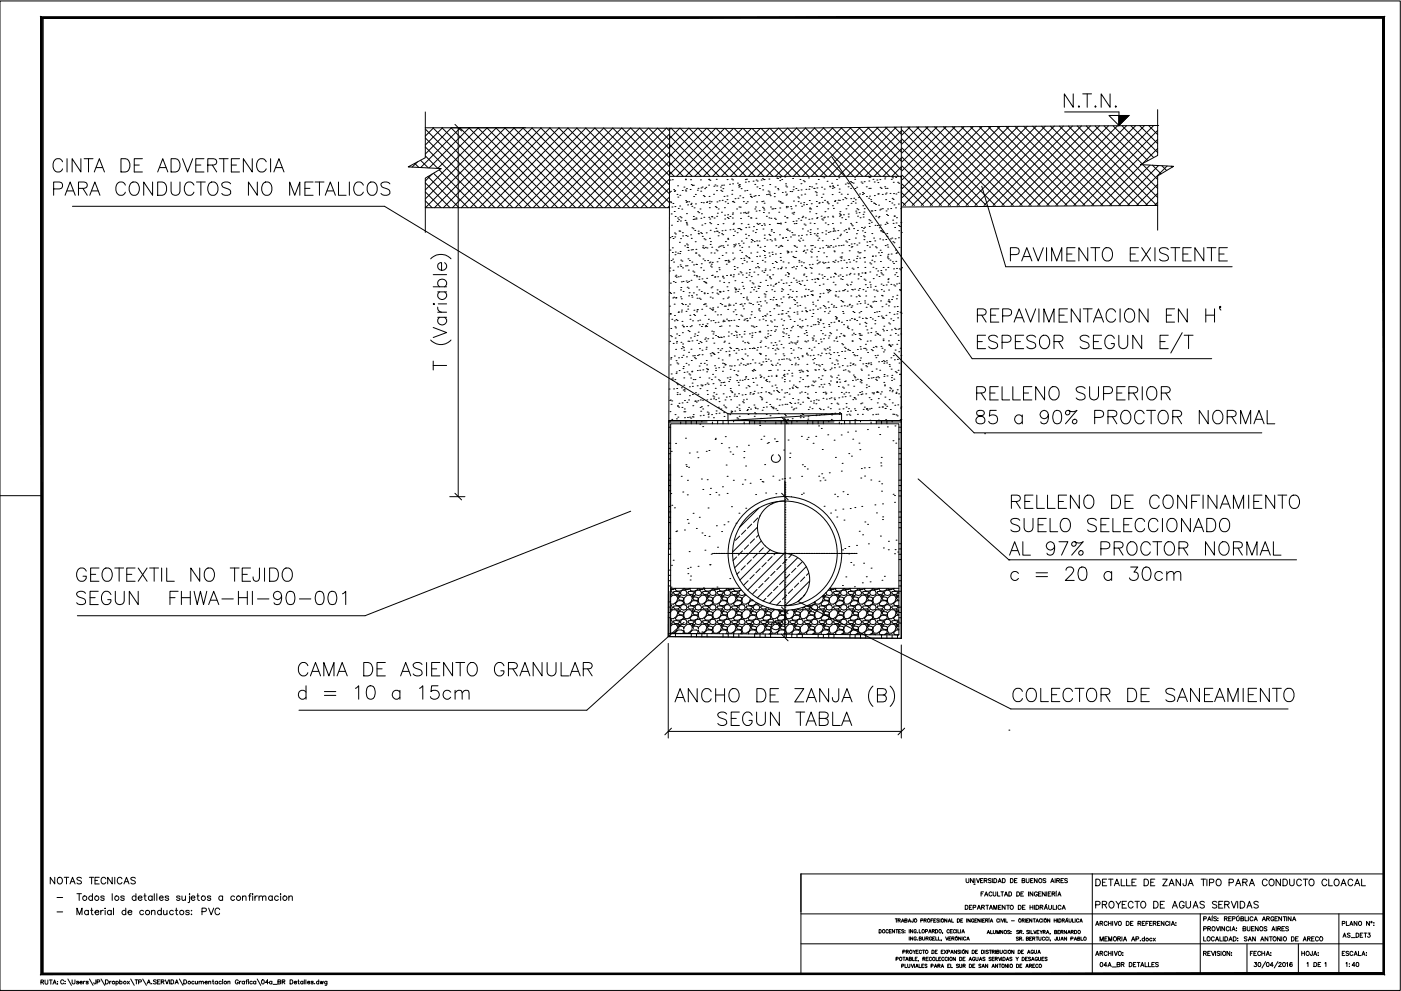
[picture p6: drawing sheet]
<svg xmlns="http://www.w3.org/2000/svg" width="420mm" height="297mm" viewBox="0 0 420 297" stroke-linecap="round" stroke-linejoin="round" font-family="sans-serif">
<!-- layer: 0 -->
<g fill="none" stroke="#000" stroke-width=".3">
<path d="M13 5.2h402v286.7h-402zM127.6 33.6v13.7l-5.2 2.7 9.9 .5-4.7 2.9v16.3M136.4 37.3l2 2M347.2 32.9v13.7l-5.1 2.7 9.9 .6-4.8 2.8v16.3M200.8 57.6h.1M200.9 52.9h69.4v138.4M201 54h.1M201.1 57.3h.1M201.6 53.9h.1M202 56.8h.1M202.2 57.4h.1M202.4 57.1h.1"/>
<path d="M203 58.3h.1M203.2 55.7h.1M203.3 59.1h.1M203.9 58.5h.1M204.6 57.1h.1M205.1 56.1h.1M205.5 57h.1M205.5 53.7h.1M205.6 53.9h.1M205.7 57.3h.1M205.9 56.5h.1M207 56.8h.1"/>
<path d="M207.1 53.9h.1M207.3 55.3h.1M207.6 55.6h.1M207.9 55.5h.1M208 58.9h.1M208.5 58.3h.1M209.1 57h.1M209.3 56.5h.1M210.1 53.9h.1M210.1 57.3h.1M210.2 56.3h.1M210.6 56.1h.1"/>
<path d="M210.9 58.6h.1M211.2 58.9h.1M211.3 56.5h.1M211.7 56.2h.1M212.5 55.5h.1M212.6 53.8h.1M212.6 53.7h.1M212.6 58.9h.1M212.9 54h.1M214 58.2h.1M214.1 55.8h.1M214.4 55.4h.1"/>
<path d="M214.8 53.7h.1M214.9 57.1h.1M215 55.7h.1M216.1 56.1h.1M216.2 57.1h.1M216.4 55.5h.1M216.5 57.3h.1M216.8 56.5h.1M217 55.5h.1M217.1 58.9h.1M218 59.8h.1M218 58.7h.1"/>
<path d="M218.1 53.8h.1M218.8 55.2h.1M219.4 53.7h.1M219.5 58.2h.1M219.5 57.1h.1M219.7 55.1h.1M219.7 53.9h.1M220.4 59.5h.1M221.1 54.9h.1M221.3 59.4h.1M221.4 55.5h.1M221.5 56.1h.1"/>
<path d="M221.7 55.3h.1M221.8 55.8h.1M221.9 58.7h.1M222.2 56.5h.1M222.8 59.3h.1M223.3 57.2h.1M223.5 54.6h.1M223.5 53.8h.1M223.9 53.7h.1M224 57.1h.1M224.5 54.5h.1M224.9 58.2h.1"/>
<path d="M225 58.8h.1M225.1 58.9h.1M225.4 59.1h.1M225.8 54.3h.1M226.1 58.8h.1M226.4 55.3h.1M226.5 58.7h.1M226.7 54h.1M227 56h.1M227.1 54.3h.1M227.5 58.6h.1M227.8 56.5h.1"/>
<path d="M228.3 54h.1M228.6 55.7h.1M228.6 53.5h.1M228.7 56.9h.1M229 53.8h.1M229.2 53.8h.1M229.9 58.3h.1M230.3 57.3h.1M230.4 58.2h.1M230.6 53.7h.1M230.7 57.6h.1M230.8 58.2h.1"/>
<path d="M230.8 55.3h.1M231 58.7h.1M232.2 58h.1M232.2 59h.1M232.5 56h.1M233 53.4h.1M233.2 53.5h.1M233.2 56.5h.1M233.3 56.9h.1M233.8 54.1h.1M233.9 53.2h.1M234.4 53.8h.1"/>
<path d="M234.6 57.7h.1M235.3 53h.1M235.5 57.6h.1M235.6 55.1h.1M235.6 55.7h.1M235.7 58.5h.1M235.9 58.2h.1M235.9 56h.1M236.9 57.4h.1M237.4 57.4h.1M237.7 53.5h.1M237.8 56.9h.1"/>
<path d="M237.9 56h.1M238.7 56.5h.1M239.2 59h.1M239.3 57.1h.1M239.5 59.3h.1M239.9 53.8h.1M240.2 55.1h.1M240.2 56.9h.1M240.3 58.4h.1M240.9 54.2h.1M241.2 54.5h.1M241.3 58.2h.1"/>
<path d="M241.7 56.8h.1M242.4 53.3h.1M242.6 56.7h.1M242.7 55.9h.1M243.4 56h.1M244.1 56.5h.1M244.5 57.5h.1M244.7 55.1h.1M244.8 58.5h.1M244.8 57.8h.1M245 56.3h.1M245.4 53.8h.1"/>
<path d="M246.3 59.2h.1M246.4 56.1h.1M246.5 52.9h.1M246.8 58.2h.1M247.1 53.3h.1M247.2 56.7h.1M248 54.3h.1M248.8 55.8h.1M248.9 56h.1M249.4 54.9h.1M249.6 58.3h.1M249.6 56.5h.1"/>
<path d="M249.7 55.7h.1M249.8 56h.1M250.1 56.2h.1M250.9 53.8h.1M251.1 55.5h.1M251.5 53.3h.1M251.6 57.6h.1M251.7 56.7h.1M252.3 58.2h.1M252.7 59.8h.1M253.4 59.3h.1M253.5 55.2h.1"/>
<path d="M253.7 59.5h.1M254 54.8h.1M254.1 58.2h.1M254.3 56h.1M254.4 55.1h.1M255.1 54.4h.1M255.1 56.5h.1M255.1 59.5h.1M255.4 54.7h.1M255.9 54.9h.1M256 59.4h.1M256.3 53.1h.1"/>
<path d="M256.3 53.7h.1M256.4 56.5h.1M256.5 59.9h.1M256.9 56.1h.1M257.5 59.2h.1M257.8 58.2h.1M258.2 54.6h.1M258.5 54.9h.1M258.6 58.3h.1M258.7 57.7h.1M259 58h.1M259.2 54.5h.1"/>
<path d="M259.8 56h.1M259.8 58.9h.1M260.3 52.9h.1M260.5 59.4h.1M260.6 54.3h.1M260.6 56.5h.1M260.6 53.2h.1M260.8 58.8h.1M260.9 53.1h.1M261 56.5h.1M261.1 59.8h.1M261.8 53.7h.1"/>
<path d="M262.2 54.6h.1M262.2 58.6h.1M263 54h.1M263.2 58.2h.1M263.3 54.7h.1M263.4 58.1h.1M263.9 53.8h.1M263.9 56.2h.1M264.2 56.5h.1M264.6 58.3h.1M265.3 53.6h.1M265.3 56h.1"/>
<path d="M265.4 53.1h.1M265.5 56.5h.1M265.5 58.2h.1M265.6 59.8h.1M265.8 57.9h.1M266 56.5h.1M266.9 58h.1M267.3 53.7h.1M267.5 53h.1M267.5 59.5h.1M267.7 53.3h.1M267.8 59.8h.1"/>
<path d="M267.9 54.6h.1M268 58h.1M268.6 53.2h.1M268.7 58.2h.1M269.2 54.6h.1M269.3 57.6h.1M269.5 54.9h.1M270 53h.1M270.1 52.9h.1M270.2 57.6h.1M270.3 56.3h.1M200.9 71.2h.1"/>
<path d="M200.9 75h.1M201 60.5h.1M201.2 60.7h.1M201.3 78.1h.1M201.3 64.1h.1M201.4 67.5h.1M201.5 70.9h.1M201.5 62h.1M201.6 74.3h.1M201.6 75.7h.1M201.7 77.7h.1M201.8 61h.1"/>
<path d="M201.8 71.5h.1M202 78.6h.1M202.2 63.4h.1M202.3 69.8h.1M202.4 71h.1M202.4 61.9h.1M202.4 76.4h.1M202.5 64.9h.1M202.5 75.6h.1M202.6 70.1h.1M203.1 66.4h.1M203.2 65.3h.1"/>
<path d="M203.2 80h.1M203.2 75.9h.1M203.4 62.5h.1M203.5 65.9h.1M203.6 69.2h.1M203.8 72.6h.1M203.8 76h.1M203.8 61.8h.1M203.9 69.3h.1M203.9 65h.1M204 79.4h.1M204 75.4h.1"/>
<path d="M204 66.2h.1M204.1 71.5h.1M204.2 79.9h.1M204.2 78h.1M204.3 65.3h.1M204.5 62.7h.1M204.5 78.3h.1M204.6 69.8h.1M204.7 70.7h.1M205.3 73.7h.1M205.4 66.1h.1M205.6 79.7h.1"/>
<path d="M205.6 60.1h.1M205.7 70.6h.1M205.8 60.6h.1M205.8 66.7h.1M205.9 64h.1M205.9 67.1h.1M205.9 73.1h.1M206 60.4h.1M206 67.4h.1M206 74.2h.1M206 79.7h.1M206.1 70.8h.1"/>
<path d="M206.2 73.4h.1M206.2 74.2h.1M206.2 61.4h.1M206.3 77.6h.1M206.4 75h.1M206.5 60.5h.1M206.8 78.1h.1M207.1 70.4h.1M207.1 61.3h.1M207.3 74.9h.1M207.3 60.9h.1M207.3 71.4h.1"/>
<path d="M207.5 78.6h.1M207.5 61.8h.1M207.5 68.3h.1M207.7 74.8h.1M207.9 65.8h.1M207.9 68.6h.1M207.9 64.9h.1M208 79.4h.1M208.2 62.3h.1M208.2 65.7h.1M208.4 69.1h.1M208.5 72.5h.1"/>
<path d="M208.6 75.8h.1M208.6 61.1h.1M208.7 79.2h.1M208.7 74.7h.1M208.7 75.8h.1M208.7 65.3h.1M208.7 65.6h.1M208.9 79.3h.1M209.2 63.4h.1M209.4 69.3h.1M209.4 70h.1M209.5 70.1h.1"/>
<path d="M209.5 76.4h.1M209.5 63.7h.1M209.8 76.7h.1M209.9 62.6h.1M210.1 69.8h.1M210.2 65.4h.1M210.3 60.7h.1M210.3 79.1h.1M210.4 64.1h.1M210.4 70h.1M210.5 67.5h.1M210.6 70.9h.1"/>
<path d="M210.7 74.2h.1M210.8 73.7h.1M210.8 77.6h.1M210.9 60.8h.1M211.1 74.4h.1M211.1 65.1h.1M211.1 71.6h.1M211.3 78.1h.1M211.4 67h.1M211.5 71.9h.1M211.5 74.2h.1M211.8 69.8h.1"/>
<path d="M211.9 60.7h.1M212 74.3h.1M212 60.5h.1M212.2 78.1h.1M212.6 65.1h.1M212.7 78.8h.1M212.7 62.3h.1M212.7 60.9h.1M212.7 60.3h.1M212.8 71.4h.1M212.8 66.7h.1M212.9 65.6h.1"/>
<path d="M212.9 78.6h.1M213 69h.1M213 73.3h.1M213.1 72.4h.1M213.1 79.7h.1M213.1 67h.1M213.2 75.8h.1M213.3 60.5h.1M213.3 79.2h.1M213.4 64.9h.1M213.4 74.1h.1M213.5 65h.1"/>
<path d="M213.6 78.6h.1M214.2 65.3h.1M214.2 69.5h.1M214.2 75.8h.1M214.5 61.9h.1M214.7 68.4h.1M214.7 74.9h.1M214.8 62.2h.1M214.8 69.3h.1M214.9 64.8h.1M215 60.5h.1M215.1 78.5h.1"/>
<path d="M215.1 75.2h.1M215.1 69.3h.1M215.1 63.9h.1M215.2 67.3h.1M215.3 70.7h.1M215.4 62.6h.1M215.4 74.1h.1M215.6 77.5h.1M215.6 69.8h.1M215.7 60.2h.1M215.8 73.8h.1M216.2 73.7h.1"/>
<path d="M216.4 63.6h.1M216.4 70h.1M216.5 69.2h.1M216.6 60.1h.1M216.6 76.6h.1M216.7 73.7h.1M216.7 70.3h.1M216.8 67h.1M217 74.2h.1M217.3 62.3h.1M217.3 64.5h.1M217.3 65.6h.1"/>
<path d="M217.4 78.1h.1M217.5 69h.1M217.5 60.5h.1M217.6 72.4h.1M217.7 75.8h.1M217.7 78.1h.1M217.8 79.2h.1M218.1 65.2h.1M218.1 73.5h.1M218.2 64.4h.1M218.2 60.9h.1M218.2 71.4h.1"/>
<path d="M218.3 71.7h.1M218.3 78.2h.1M218.4 78h.1M218.4 78.6h.1M218.4 65.5h.1M218.7 78.5h.1M218.9 68.9h.1M218.9 64.9h.1M219.6 60.4h.1M219.6 64.2h.1M219.6 65.3h.1M219.7 75.8h.1"/>
<path d="M219.7 63.8h.1M219.8 77.8h.1M219.8 60.4h.1M219.8 67.2h.1M219.8 68.7h.1M219.9 70.6h.1M220 66.9h.1M220 73.3h.1M220 74h.1M220.1 60.6h.1M220.2 77.4h.1M220.2 79.9h.1"/>
<path d="M220.3 69.3h.1M220.3 73.6h.1M220.6 73.2h.1M220.9 62.6h.1M221.1 69.8h.1M221.3 68.5h.1M221.4 73.1h.1M221.6 62h.1M221.7 68.5h.1M221.7 73.6h.1M221.9 75h.1M222 62.1h.1"/>
<path d="M222 63.9h.1M222 68.8h.1M222.1 65.5h.1M222.2 77.5h.1M222.2 68.9h.1M222.3 67h.1M222.3 72.2h.1M222.4 75.6h.1M222.5 74.2h.1M222.5 79h.1M222.9 72.9h.1M222.9 63.8h.1"/>
<path d="M222.9 60.4h.1M223.1 77.4h.1M223.1 78h.1M223.4 63.7h.1M223.6 70.2h.1M223.6 76.7h.1M223.6 68.2h.1M223.7 60.9h.1M223.7 64h.1M223.7 71.4h.1M223.9 78.5h.1M223.9 76.9h.1"/>
<path d="M224.1 60.5h.1M224.2 63.9h.1M224.3 67.3h.1M224.4 63.6h.1M224.4 64.8h.1M224.5 70.6h.1M224.5 77.2h.1M224.5 74h.1M224.6 68.1h.1M224.7 77.4h.1M225.1 65.3h.1M225.1 75.8h.1"/>
<path d="M225.2 65.3h.1M225.3 72.5h.1M225.3 71.8h.1M225.5 78.3h.1M225.6 72.1h.1M225.8 69.2h.1M226 67.9h.1M226.2 72.4h.1M226.4 62.6h.1M226.5 69.7h.1M226.6 62h.1M226.7 65.4h.1"/>
<path d="M226.7 63.3h.1M226.8 68.8h.1M226.9 72.2h.1M226.9 76.9h.1M226.9 60.5h.1M227 67h.1M227 75.6h.1M227.1 79h.1M227.2 73.5h.1M227.2 73.6h.1M227.2 80h.1M227.3 67.3h.1"/>
<path d="M227.6 72.2h.1M227.7 63.1h.1M227.8 67h.1M227.8 76.8h.1M227.9 74.1h.1M228.4 67.6h.1M228.4 60.4h.1M228.6 78h.1M228.6 62.1h.1M228.8 68.7h.1M228.9 60.3h.1M228.9 75.1h.1"/>
<path d="M228.9 63.7h.1M229 62.4h.1M229.1 67.1h.1M229.1 62.9h.1M229.2 60.9h.1M229.2 70.5h.1M229.2 71.4h.1M229.2 76.6h.1M229.2 75.4h.1M229.3 73.9h.1M229.3 67.5h.1M229.4 78.5h.1"/>
<path d="M229.4 77.2h.1M229.8 64.8h.1M230 72h.1M230.5 63.8h.1M230.6 65.3h.1M230.6 75.8h.1M230.6 70.3h.1M230.7 67.3h.1M230.8 76.8h.1M230.9 70.6h.1M230.9 71.8h.1M231.1 62h.1"/>
<path d="M231.2 65.4h.1M231.3 69.2h.1M231.3 68.8h.1M231.4 72.2h.1M231.5 62.6h.1M231.5 75.6h.1M231.6 79h.1M231.6 76.3h.1M231.8 62.6h.1M232 69.7h.1M232.2 65.4h.1M232.3 71.6h.1"/>
<path d="M232.4 62.5h.1M232.4 72h.1M232.5 78.4h.1M232.5 76.1h.1M232.6 65.7h.1M232.7 73.6h.1M232.8 78.7h.1M233.1 67h.1M233.3 67h.1M233.4 60.3h.1M233.4 74.1h.1M233.6 63.6h.1"/>
<path d="M233.7 67h.1M233.8 70.4h.1M233.8 62.3h.1M233.9 73.8h.1M233.9 60.4h.1M233.9 60.6h.1M234 77.2h.1M234 76h.1M234 66.9h.1M234.1 78h.1M234.1 67.1h.1M234.2 73.6h.1"/>
<path d="M234.3 60.9h.1M234.5 73.9h.1M234.6 60.9h.1M234.7 71.4h.1M234.7 71.3h.1M234.8 78.5h.1M235.3 64.8h.1M235.5 66.7h.1M235.6 71.2h.1M235.8 61.9h.1M235.8 62.3h.1M235.8 68.7h.1"/>
<path d="M235.9 65.3h.1M236 75.3h.1M236.1 68.7h.1M236.1 65.3h.1M236.1 75.8h.1M236.1 72h.1M236.2 69h.1M236.2 62h.1M236.3 75.4h.1M236.3 75.6h.1M236.4 78.8h.1M236.7 69.2h.1"/>
<path d="M237.1 71h.1M237.1 61.9h.1M237.3 75.5h.1M237.3 62.6h.1M237.4 69.7h.1M237.5 63.9h.1M237.7 70.4h.1M237.8 76.9h.1M237.8 66.4h.1M237.9 64.2h.1M238 60.3h.1M238 80h.1"/>
<path d="M238 63.7h.1M238.1 77.2h.1M238.1 73.6h.1M238.2 67h.1M238.3 70.4h.1M238.4 73.8h.1M238.5 77.2h.1M238.5 61.7h.1M238.7 75.3h.1M238.7 67h.1M238.8 66.2h.1M238.9 79.9h.1"/>
<path d="M238.9 74.1h.1M239.4 60.4h.1M239.4 65.6h.1M239.4 70.7h.1M239.4 72h.1M239.6 78h.1M239.6 78.6h.1M239.8 72.3h.1M240.1 60.9h.1M240.1 71.4h.1M240.2 66h.1M240.3 78.5h.1"/>
<path d="M240.3 79.7h.1M240.4 70.6h.1M240.4 61.8h.1M240.5 65.2h.1M240.6 68.6h.1M240.7 72h.1M240.7 64.8h.1M240.9 75.4h.1M241 78.8h.1M241 61.4h.1M241 60.7h.1M241.1 75h.1"/>
<path d="M241.1 67.2h.1M241.3 73.7h.1M241.5 67.5h.1M241.5 65.3h.1M241.6 75.8h.1M241.8 70.4h.1M241.9 61.3h.1M242 74.9h.1M242.2 69.2h.1M242.6 65.7h.1M242.7 60.1h.1M242.7 79.4h.1"/>
<path d="M242.7 62.6h.1M242.8 63.5h.1M242.8 62.3h.1M242.9 66.9h.1M242.9 69.7h.1M243 70.3h.1M243 68.9h.1M243 75.3h.1M243.1 73.6h.1M243.1 62.6h.1M243.2 77h.1M243.3 61.1h.1"/>
<path d="M243.4 75.6h.1M243.4 74.7h.1M243.5 65.6h.1M243.6 79.2h.1M243.6 73.6h.1M244.2 70h.1M244.2 67h.1M244.3 74.1h.1M244.7 64h.1M244.7 70.5h.1M244.8 60.4h.1M244.9 61.9h.1"/>
<path d="M244.9 65.4h.1M244.9 77h.1M245 65.2h.1M245 79.1h.1M245 78h.1M245.1 70.8h.1M245.1 68.6h.1M245.1 70h.1M245.2 72h.1M245.4 75.4h.1M245.4 78.8h.1M245.6 71.4h.1"/>
<path d="M245.6 60.9h.1M245.7 60.8h.1M245.8 74.4h.1M245.8 78.5h.1M246.3 64.8h.1M246.4 65.6h.1M246.5 69.8h.1M246.6 60.6h.1M246.6 72.2h.1M246.7 78.6h.1M246.7 74.3h.1M246.7 65.9h.1"/>
<path d="M247 65.3h.1M247 78.9h.1M247 75.8h.1M247.3 60.1h.1M247.3 65.1h.1M247.4 63.4h.1M247.4 78.7h.1M247.5 66.8h.1M247.6 70.2h.1M247.6 69.2h.1M247.7 73.6h.1M247.8 76.9h.1"/>
<path d="M248 60.5h.1M248.1 60.8h.1M248.2 74.1h.1M248.2 65h.1M248.2 62.6h.1M248.3 67.3h.1M248.3 78.6h.1M248.3 73.8h.1M248.4 69.7h.1M248.4 61.1h.1M248.7 74.1h.1M248.9 69.5h.1"/>
<path d="M249.1 73.6h.1M249.6 61.7h.1M249.6 64.8h.1M249.6 67h.1M249.8 65.1h.1M249.8 78.4h.1M249.8 69.3h.1M249.8 74.1h.1M249.9 68.4h.1M249.9 62.5h.1M250 71.8h.1M250 68.9h.1"/>
<path d="M250.1 75.2h.1M250.2 78.6h.1M250.2 75.5h.1M250.3 60.4h.1M250.4 69.2h.1M250.4 60.1h.1M250.5 78h.1M250.5 73.8h.1M251 60.9h.1M251.1 71.4h.1M251.2 69.1h.1M251.2 78.5h.1"/>
<path d="M251.3 60h.1M251.5 73.6h.1M251.7 64.8h.1M251.7 64.1h.1M251.8 60.1h.1M251.9 63.4h.1M251.9 70.6h.1M251.9 77.1h.1M252 66.8h.1M252 64.5h.1M252 64.4h.1M252.1 70.2h.1"/>
<path d="M252.1 78.1h.1M252.2 73.6h.1M252.3 77.4h.1M252.3 77h.1M252.4 65.3h.1M252.5 75.8h.1M252.9 73.5h.1M252.9 64.4h.1M253.1 78h.1M253.1 69.2h.1M253.5 65.8h.1M253.6 68.8h.1"/>
<path d="M253.6 72.2h.1M253.7 62.6h.1M253.8 78.8h.1M253.9 69.7h.1M254 72.5h.1M254.3 61.6h.1M254.4 65h.1M254.4 64.2h.1M254.5 68.4h.1M254.5 77.8h.1M254.6 68.7h.1M254.6 73.6h.1"/>
<path d="M254.6 71.8h.1M254.7 75.2h.1M254.8 78.6h.1M255.1 67h.1M255.2 60.9h.1M255.3 73.1h.1M255.3 74.1h.1M255.3 67.4h.1M255.5 73.9h.1M255.6 67.7h.1M255.8 60.4h.1M255.9 78h.1"/>
<path d="M256 68.5h.1M256.2 73.1h.1M256.5 60.9h.1M256.5 71.4h.1M256.6 63.3h.1M256.7 78.5h.1M256.8 66.7h.1M256.8 63.9h.1M256.8 70h.1M256.9 77.5h.1M257 73.4h.1M257 62.6h.1"/>
<path d="M257 76.8h.1M257.1 69.1h.1M257.2 64.8h.1M257.2 75.5h.1M257.3 62.9h.1M257.6 75.8h.1M257.6 72.8h.1M257.6 63.7h.1M257.8 77.4h.1M257.9 75.8h.1M257.9 65.3h.1M258.4 68.2h.1"/>
<path d="M258.6 69.2h.1M258.7 61.7h.1M258.8 64.2h.1M258.9 65.1h.1M258.9 70.7h.1M259 68.4h.1M259.1 71.8h.1M259.1 63.6h.1M259.1 77.2h.1M259.2 62.6h.1M259.2 75.2h.1M259.2 77.2h.1"/>
<path d="M259.2 71h.1M259.3 78.6h.1M259.3 68.1h.1M259.3 69.7h.1M260 72.5h.1M260 73.6h.1M260.6 65.9h.1M260.6 67h.1M260.7 67.9h.1M260.7 72.4h.1M260.8 74.1h.1M260.8 78.8h.1"/>
<path d="M260.9 72.4h.1M260.9 66.2h.1M261.2 79.1h.1M261.2 63.2h.1M261.2 60.4h.1M261.3 66.6h.1M261.5 70h.1M261.5 78h.1M261.5 63.2h.1M261.5 73.4h.1M261.6 76.9h.1M261.7 76.7h.1"/>
<path d="M262 60.9h.1M262 71.4h.1M262.2 78.5h.1M262.3 61h.1M262.3 72.2h.1M262.4 63.1h.1M262.4 67.5h.1M262.5 76.7h.1M262.5 74h.1M262.6 61.3h.1M262.6 64.8h.1M262.8 74.3h.1"/>
<path d="M263.1 67.6h.1M263.4 65.3h.1M263.4 75.8h.1M263.5 61.5h.1M263.6 64.9h.1M263.7 68.3h.1M263.8 71.6h.1M263.8 62.9h.1M263.9 75h.1M263.9 76.6h.1M264 67.5h.1M264 78.4h.1"/>
<path d="M264.1 69.2h.1M264.1 62.7h.1M264.2 69.2h.1M264.3 75.7h.1M264.5 69.5h.1M264.6 62.6h.1M264.7 71.9h.1M264.8 69.7h.1M265.4 67.3h.1M265.5 73.6h.1M265.6 71.8h.1M265.7 63.2h.1"/>
<path d="M265.8 66.6h.1M265.9 64.3h.1M265.9 70h.1M266 70.9h.1M266.1 73.4h.1M266.1 67h.1M266.1 77.3h.1M266.1 76.8h.1M266.2 62.6h.1M266.2 64.6h.1M266.2 74.1h.1M266.3 76.2h.1"/>
<path d="M266.4 77.6h.1M266.7 60.4h.1M266.9 78h.1M267 71.6h.1M267.1 62.5h.1M267.3 76.1h.1M267.5 71.4h.1M267.5 60.9h.1M267.6 78.5h.1M267.7 66h.1M267.8 72.5h.1M267.8 67h.1"/>
<path d="M268 79h.1M268.1 61.4h.1M268.1 72.8h.1M268.1 64.8h.1M268.2 64.8h.1M268.3 68.2h.1M268.4 71.6h.1M268.5 75h.1M268.6 62.3h.1M268.6 78.3h.1M268.7 75.9h.1M268.7 66.8h.1"/>
<path d="M268.9 65.3h.1M268.9 75.8h.1M269.4 61.2h.1M269.5 71.3h.1M269.5 67.6h.1M269.5 69.2h.1M269.6 74.2h.1M269.8 67.9h.1M270.1 62.6h.1M270.2 66.7h.1M270.3 69.7h.1M200.7 81.2h.1"/>
<path d="M200.8 91.8h.1M200.8 87.7h.1M200.9 80.3h.1M201 94h.1M201 94.2h.1M201 84.9h.1M201.1 88h.1M201.2 98.5h.1M201.5 95.7h.1M201.8 89.3h.1M201.8 81h.1M201.9 84.4h.1"/>
<path d="M202.1 87.8h.1M202.1 89.1h.1M202.2 91.2h.1M202.2 96.2h.1M202.3 94.6h.1M202.4 97.9h.1M202.5 84.7h.1M202.5 82.8h.1M202.6 98.3h.1M202.6 89.4h.1M202.7 89.2h.1M202.7 82.5h.1"/>
<path d="M202.7 95.8h.1M202.8 83.1h.1M203.1 96.1h.1M203.4 93.6h.1M203.4 83h.1M203.5 93.5h.1M204 82.8h.1M204.1 89h.1M204.1 86.9h.1M204.2 86.2h.1M204.3 89.6h.1M204.3 93.5h.1"/>
<path d="M204.3 84.5h.1M204.4 92.9h.1M204.4 91h.1M204.5 96.3h.1M204.6 97.5h.1M204.6 99.7h.1M204.7 80.3h.1M204.7 91.3h.1M204.9 84.4h.1M204.9 87.4h.1M204.9 97.9h.1M205 98h.1"/>
<path d="M205.5 91.3h.1M205.7 93.3h.1M205.8 84.2h.1M205.9 97.9h.1M206.1 84.7h.1M206.1 86.1h.1M206.2 91.8h.1M206.2 92.7h.1M206.3 99.1h.1M206.4 81h.1M206.4 86.4h.1M206.5 88.7h.1"/>
<path d="M206.5 84.4h.1M206.7 87.7h.1M206.7 99.4h.1M206.8 91.1h.1M206.9 94.5h.1M206.9 95.7h.1M207 97.9h.1M207.2 84h.1M207.3 97.6h.1M207.4 88.5h.1M207.5 89.1h.1M207.7 96.2h.1"/>
<path d="M207.8 81.3h.1M207.9 87.8h.1M208 94.3h.1M208.1 93h.1M208.1 81.6h.1M208.2 82.5h.1M208.3 94.6h.1M208.8 82.6h.1M208.8 88.4h.1M208.9 86h.1M208.9 83h.1M208.9 93.5h.1"/>
<path d="M209 92.9h.1M209 89.4h.1M209.1 92.8h.1M209.3 96.2h.1M209.4 99.6h.1M209.6 83.7h.1M209.6 86.9h.1M209.6 83h.1M209.7 89.4h.1M209.7 97.4h.1M209.8 96h.1M210 89.7h.1"/>
<path d="M210.1 80.2h.1M210.3 87.4h.1M210.4 97.9h.1M210.4 92.7h.1M210.5 83.6h.1M210.7 97.2h.1M210.9 81h.1M211 91.3h.1M211 84.4h.1M211.2 87.8h.1M211.2 88h.1M211.2 91.1h.1"/>
<path d="M211.4 94.5h.1M211.4 84.6h.1M211.5 97.9h.1M211.5 91.1h.1M211.6 84.7h.1M211.6 97.6h.1M211.7 84.9h.1M211.8 91.8h.1M211.9 83.4h.1M211.9 97.9h.1M212 97.1h.1M212.1 88h.1"/>
<path d="M212.4 95.7h.1M212.9 92.4h.1M213 89.1h.1M213.1 96.2h.1M213.2 86.3h.1M213.3 92.7h.1M213.4 80h.1M213.4 82.6h.1M213.4 99.3h.1M213.5 86h.1M213.6 87.7h.1M213.6 89.4h.1"/>
<path d="M213.6 82.5h.1M213.6 93h.1M213.7 92.7h.1M213.7 92.3h.1M213.9 96.1h.1M214 99.5h.1M214.3 83.1h.1M214.4 83h.1M214.4 93.5h.1M214.5 96.7h.1M214.9 81.4h.1M215 87.9h.1"/>
<path d="M215.1 86.9h.1M215.1 94.4h.1M215.2 92.1h.1M215.2 83h.1M215.3 88.2h.1M215.3 96.6h.1M215.6 80.2h.1M215.7 80.8h.1M215.8 84.2h.1M215.8 87.4h.1M215.8 97.9h.1M215.9 87.6h.1"/>
<path d="M215.9 87.4h.1M216 91h.1M216.1 94.3h.1M216.2 97.7h.1M216.5 91.3h.1M216.7 82.8h.1M216.7 83h.1M216.8 96.4h.1M216.8 89.6h.1M216.9 87.3h.1M216.9 96h.1M217 83.3h.1"/>
<path d="M217 84.7h.1M217.2 91.8h.1M217.2 96.3h.1M217.6 91.8h.1M217.9 82.6h.1M217.9 95.7h.1M218 86h.1M218.1 89.4h.1M218.2 92.7h.1M218.3 87.1h.1M218.4 96.1h.1M218.4 99.5h.1"/>
<path d="M218.4 89.1h.1M218.5 91.6h.1M218.5 84.7h.1M218.6 91.2h.1M218.6 96.2h.1M218.7 97.7h.1M218.9 91.5h.1M219 82.5h.1M219.1 82.5h.1M219.2 96.1h.1M219.8 83h.1M219.9 93.5h.1"/>
<path d="M219.9 91.5h.1M220 82.4h.1M220.1 96h.1M220.3 80.8h.1M220.3 86.3h.1M220.4 84.1h.1M220.4 92.9h.1M220.5 87.5h.1M220.5 86.9h.1M220.5 99.3h.1M220.6 86.6h.1M220.6 90.9h.1"/>
<path d="M220.7 86.8h.1M220.7 94.3h.1M220.8 97.7h.1M220.8 99.6h.1M221.1 80.2h.1M221.2 87.4h.1M221.3 97.9h.1M221.4 82.2h.1M221.5 95.8h.1M221.6 86.7h.1M221.9 91.3h.1M222 81.5h.1"/>
<path d="M222.1 88h.1M222.2 94.5h.1M222.2 81.8h.1M222.3 91.1h.1M222.5 84.7h.1M222.5 94.8h.1M222.6 82.4h.1M222.7 91.7h.1M222.8 85.8h.1M222.9 89.2h.1M223 92.6h.1M223 86.5h.1"/>
<path d="M223.1 96h.1M223.2 99.3h.1M223.2 91h.1M223.4 95.7h.1M223.8 81.9h.1M223.8 83.2h.1M223.9 89.6h.1M223.9 95.5h.1M223.9 89.1h.1M224 96.2h.1M224.1 96.1h.1M224.2 89.9h.1"/>
<path d="M224.6 82.5h.1M224.6 90.8h.1M224.7 81.7h.1M224.7 80.8h.1M224.8 95.4h.1M224.9 84.2h.1M225 87.6h.1M225.1 91h.1M225.2 94.3h.1M225.3 97.7h.1M225.3 82.9h.1M225.3 93.5h.1"/>
<path d="M225.4 86.2h.1M225.5 99.8h.1M225.6 84.8h.1M225.7 91.3h.1M225.8 97.8h.1M225.8 85.1h.1M226 86.9h.1M226.1 81.6h.1M226.1 98.1h.1M226.3 95.2h.1M226.3 86h.1M226.4 99.7h.1"/>
<path d="M226.6 80.2h.1M226.7 87.3h.1M226.7 97.9h.1M227 90.5h.1M227.2 82.4h.1M227.4 85.8h.1M227.4 86.5h.1M227.4 91.3h.1M227.5 89.1h.1M227.5 92.9h.1M227.5 80.2h.1M227.6 92.5h.1"/>
<path d="M227.6 99.5h.1M227.7 95.9h.1M227.8 85.9h.1M227.8 99.3h.1M227.8 93.2h.1M227.9 99.5h.1M227.9 90.4h.1M228 84.7h.1M228.1 91.7h.1M228.5 81.2h.1M228.6 94.9h.1M228.8 95.7h.1"/>
<path d="M229.1 81.6h.1M229.2 88.1h.1M229.3 94.6h.1M229.4 90.2h.1M229.4 81.1h.1M229.4 89h.1M229.4 88.4h.1M229.5 80.6h.1M229.5 94.7h.1M229.6 96.1h.1M229.6 84h.1M229.7 87.4h.1"/>
<path d="M229.8 90.8h.1M230 94.1h.1M230 82.5h.1M230.1 97.5h.1M230.1 85.6h.1M230.3 99.2h.1M230.8 82.9h.1M230.8 93.4h.1M230.8 83.3h.1M230.8 80.9h.1M231 94.6h.1M231 89.8h.1"/>
<path d="M231.1 85.5h.1M231.1 96.2h.1M231.1 83.6h.1M231.2 99.1h.1M231.4 96.5h.1M231.4 86.9h.1M231.7 82.4h.1M231.7 89.9h.1M231.9 85.8h.1M231.9 89.1h.1M232 80.2h.1M232.1 92.5h.1"/>
<path d="M232.2 95.9h.1M232.2 87.3h.1M232.2 97.8h.1M232.3 99.3h.1M232.5 85.2h.1M232.6 98.9h.1M232.7 89.8h.1M232.7 84.9h.1M232.7 91.4h.1M232.9 91.3h.1M232.9 97.9h.1M233 91.7h.1"/>
<path d="M233.3 80.6h.1M233.4 94.2h.1M233.4 84.6h.1M233.6 91.7h.1M234.1 80.5h.1M234.1 89.6h.1M234.2 83.9h.1M234.3 94.1h.1M234.3 95.7h.1M234.3 87.3h.1M234.4 80.1h.1M234.4 86.6h.1"/>
<path d="M234.4 90.7h.1M234.6 94.1h.1M234.6 93.1h.1M234.7 97.5h.1M234.7 99.5h.1M234.7 86.9h.1M234.9 84.9h.1M234.9 89h.1M235 98.6h.1M235 99.8h.1M235 96.1h.1M235.5 82.5h.1"/>
<path d="M235.6 80.3h.1M235.7 93.9h.1M235.8 84.8h.1M235.9 98.5h.1M236.1 81.7h.1M236.3 93.4h.1M236.3 82.9h.1M236.3 88.3h.1M236.3 94.7h.1M236.4 82h.1M236.5 82.2h.1M236.5 89.3h.1"/>
<path d="M236.6 85.6h.1M236.6 95h.1M236.7 89h.1M236.8 92.4h.1M236.9 95.7h.1M236.9 86.9h.1M237 99.1h.1M237.2 84.7h.1M237.3 98.2h.1M237.4 89.1h.1M237.5 80.2h.1M237.7 87.3h.1"/>
<path d="M237.7 97.8h.1M238 83.4h.1M238 89.8h.1M238.1 93.6h.1M238.2 96.4h.1M238.3 91.3h.1M238.3 90.1h.1M238.6 80.6h.1M238.7 84h.1M238.8 87.4h.1M238.8 89h.1M238.9 90.7h.1"/>
<path d="M238.9 84.6h.1M239 93.5h.1M239.1 94.1h.1M239.1 91.7h.1M239.1 97.5h.1M239.6 84.3h.1M239.7 85h.1M239.7 97.9h.1M239.8 95.7h.1M239.9 91.6h.1M239.9 98h.1M240 85.3h.1"/>
<path d="M240.2 98.3h.1M240.3 89h.1M240.5 93.3h.1M240.5 84.2h.1M240.5 96.1h.1M240.6 97.8h.1M241 82.5h.1M241.1 82.2h.1M241.2 85.5h.1M241.2 88.7h.1M241.3 88.9h.1M241.4 80.2h.1"/>
<path d="M241.4 92.3h.1M241.5 95.7h.1M241.6 86.7h.1M241.6 93.1h.1M241.6 99.1h.1M241.7 80.5h.1M241.7 82.9h.1M241.8 93.4h.1M241.8 99.7h.1M241.9 84h.1M241.9 93.4h.1M242.1 97.6h.1"/>
<path d="M242.1 88.5h.1M242.4 86.8h.1M242.8 93h.1M243 80.2h.1M243.1 87.3h.1M243.2 97.8h.1M243.2 81.9h.1M243.3 88.3h.1M243.3 80.4h.1M243.5 83.8h.1M243.5 94.9h.1M243.5 88.3h.1"/>
<path d="M243.6 87.2h.1M243.6 88.6h.1M243.7 90.6h.1M243.8 92.9h.1M243.8 94h.1M243.8 91.2h.1M243.9 97.4h.1M244.3 83.7h.1M244.4 84.6h.1M244.4 97.3h.1M244.6 91.7h.1M245 83.5h.1"/>
<path d="M245.2 92.7h.1M245.2 90h.1M245.2 96.4h.1M245.2 83.6h.1M245.2 95.6h.1M245.3 83.8h.1M245.4 97.2h.1M245.5 96.7h.1M245.6 82.2h.1M245.7 85.5h.1M245.8 88.9h.1M245.8 89h.1"/>
<path d="M245.9 92.3h.1M245.9 88h.1M246 96.1h.1M246 95.7h.1M246.1 99.1h.1M246.5 82.4h.1M246.6 83.4h.1M246.8 97h.1M246.8 87.9h.1M246.8 85.2h.1M246.9 91.6h.1M247.1 98.1h.1"/>
<path d="M247.2 82.9h.1M247.2 93.4h.1M247.2 91.9h.1M247.6 92.4h.1M247.9 86.8h.1M247.9 80.3h.1M248.1 83.7h.1M248.2 87.1h.1M248.3 90.5h.1M248.3 87.7h.1M248.4 93.9h.1M248.5 92.2h.1"/>
<path d="M248.5 80.2h.1M248.5 97.3h.1M248.5 80.3h.1M248.6 86.8h.1M248.6 97.8h.1M248.6 87.3h.1M248.8 93.3h.1M248.8 99.7h.1M248.9 87.1h.1M249 83.1h.1M249.2 96.7h.1M249.3 91.2h.1"/>
<path d="M249.9 84.6h.1M249.9 92.1h.1M249.9 83h.1M250 91.7h.1M250.1 96.6h.1M250.3 81.9h.1M250.3 82h.1M250.4 85.4h.1M250.4 88.5h.1M250.5 94.9h.1M250.5 88.8h.1M250.6 82.2h.1"/>
<path d="M250.7 92.1h.1M250.7 87.4h.1M250.7 95.6h.1M250.7 95.5h.1M250.8 95.2h.1M250.9 98.9h.1M251.3 89h.1M251.4 82.7h.1M251.5 96.1h.1M251.5 96.4h.1M251.6 87.3h.1M251.9 82.4h.1"/>
<path d="M252.1 83.6h.1M252.2 90.1h.1M252.3 91.8h.1M252.3 96.6h.1M252.4 80.4h.1M252.5 90.4h.1M252.6 83.8h.1M252.6 87.2h.1M252.6 82.9h.1M252.7 93.4h.1M252.8 90.5h.1M252.9 93.9h.1"/>
<path d="M253 97.3h.1M253 87.1h.1M253.2 91.6h.1M253.3 86.8h.1M253.8 82.5h.1M253.9 85.2h.1M253.9 96.1h.1M253.9 80.2h.1M254 91.8h.1M254.1 87.3h.1M254.1 98.2h.1M254.1 97.8h.1"/>
<path d="M254.2 85.5h.1M254.4 98.5h.1M254.6 91.4h.1M254.7 82.3h.1M254.8 91.2h.1M254.8 96h.1M254.9 81.9h.1M255 85.3h.1M255.1 88.7h.1M255.2 92.1h.1M255.3 84.6h.1M255.4 95.5h.1"/>
<path d="M255.4 86.8h.1M255.5 98.9h.1M255.5 91.7h.1M255.5 80.4h.1M255.7 86.9h.1M255.8 93.4h.1M255.9 80.7h.1M255.9 99.9h.1M256.1 82.2h.1M256.1 93.7h.1M256.2 95.6h.1M256.2 95.8h.1"/>
<path d="M256.3 86.7h.1M256.8 89h.1M256.9 96.1h.1M257 91.1h.1M257.2 80.2h.1M257.3 83.6h.1M257.4 87h.1M257.4 82.4h.1M257.4 82.1h.1M257.5 88.5h.1M257.5 90.4h.1M257.6 93.8h.1"/>
<path d="M257.6 95.1h.1M257.7 97.1h.1M257.7 86.5h.1M257.8 88.8h.1M257.9 91h.1M258.1 82.9h.1M258.1 93.4h.1M258.5 81.8h.1M258.6 95.4h.1M258.8 86.8h.1M259.1 83.7h.1M259.3 90.2h.1"/>
<path d="M259.3 90.8h.1M259.4 80.2h.1M259.4 96.6h.1M259.4 81.9h.1M259.4 81.7h.1M259.5 84h.1M259.5 85.3h.1M259.5 95.3h.1M259.5 87.3h.1M259.6 97.8h.1M259.6 88.7h.1M259.7 96.9h.1"/>
<path d="M259.8 92.1h.1M259.8 95.5h.1M260 98.9h.1M260.1 86.2h.1M260.2 91.2h.1M260.3 99.8h.1M260.8 84.6h.1M260.9 81.5h.1M260.9 91.7h.1M261 95.2h.1M261 85.4h.1M261 86h.1"/>
<path d="M261.1 91.8h.1M261.2 99.7h.1M261.2 98.4h.1M261.4 92.1h.1M261.6 95.6h.1M261.7 90.5h.1M261.8 80.1h.1M261.9 83.5h.1M262 86.9h.1M262.1 90.3h.1M262.2 93.7h.1M262.2 89h.1"/>
<path d="M262.3 97.1h.1M262.4 96.1h.1M262.5 85.8h.1M262.6 99.5h.1M262.6 90.4h.1M262.7 80.5h.1M262.7 87h.1M262.8 82.4h.1M262.9 93.5h.1M263 99.9h.1M263.1 87.3h.1M263.2 81.2h.1"/>
<path d="M263.4 94.9h.1M263.6 82.9h.1M263.6 93.4h.1M264.1 90.2h.1M264.2 81.8h.1M264.2 81.1h.1M264.2 85.2h.1M264.3 94.7h.1M264.3 86.8h.1M264.4 88.5h.1M264.4 82.1h.1M264.5 91.9h.1"/>
<path d="M264.6 95.3h.1M264.6 88.7h.1M264.7 95.1h.1M264.7 98.7h.1M264.8 82.4h.1M264.8 85.5h.1M264.8 80.2h.1M265 99.2h.1M265 95.4h.1M265 87.3h.1M265 97.8h.1M265.6 80.9h.1"/>
<path d="M265.7 94.5h.1M265.7 91.2h.1M265.8 85.4h.1M265.9 99h.1M266.3 80.2h.1M266.3 84.6h.1M266.3 83.8h.1M266.3 90.3h.1M266.4 83.6h.1M266.4 89.9h.1M266.4 91.7h.1M266.5 86.9h.1"/>
<path d="M266.5 96.8h.1M266.6 90.3h.1M266.7 90.6h.1M266.7 93.7h.1M266.8 97.1h.1M267.1 95.6h.1M267.2 85.2h.1M267.3 98.9h.1M267.4 89.8h.1M267.7 89h.1M267.8 96.1h.1M268 80.6h.1"/>
<path d="M268 85.4h.1M268.1 94.2h.1M268.2 92h.1M268.3 98.4h.1M268.3 82.4h.1M268.4 85.7h.1M268.5 100h.1M268.6 98.7h.1M268.7 81.7h.1M268.8 89.6h.1M268.9 85.1h.1M268.9 80.5h.1"/>
<path d="M269 88.5h.1M269 94.1h.1M269.1 91.9h.1M269.1 82.9h.1M269.1 93.4h.1M269.2 95.3h.1M269.3 98.7h.1M269.6 84.9h.1M269.7 98.5h.1M269.7 80.6h.1M269.7 86.8h.1M269.9 87.1h.1"/>
<path d="M269.9 93.6h.1M270 80.9h.1M270.3 93.9h.1M270.3 80.3h.1M270.3 80.2h.1M200.7 116.6h.1M200.8 102.3h.1M201 109.4h.1M201 119.9h.1M201 100.6h.1M201.1 107.6h.1M201.2 107.2h.1"/>
<path d="M201.3 112.1h.1M201.3 113.6h.1M201.4 100.9h.1M201.6 113.9h.1M201.7 113.3h.1M201.9 102.9h.1M202 116.6h.1M202.2 106.7h.1M202.4 113.8h.1M202.5 101.3h.1M202.6 104.7h.1M202.7 108.1h.1"/>
<path d="M202.7 111.9h.1M202.8 111.5h.1M202.8 102.8h.1M202.9 100.1h.1M202.9 102.3h.1M202.9 114.9h.1M202.9 116.4h.1M203 108.8h.1M203.1 118.3h.1M203.1 117.7h.1M203.2 115.3h.1M203.3 109.1h.1"/>
<path d="M203.5 107.3h.1M203.6 100.6h.1M203.7 111.1h.1M203.8 118.2h.1M204.2 102.6h.1M204.3 104.5h.1M204.3 116.2h.1M204.4 107.1h.1M204.6 103.9h.1M204.7 103.1h.1M204.8 110.5h.1M204.9 106.5h.1"/>
<path d="M204.9 116.9h.1M204.9 109.9h.1M205 104.2h.1M205.1 113.3h.1M205.1 115.5h.1M205.1 105h.1M205.1 111.6h.1M205.2 116.7h.1M205.2 117.2h.1M205.7 108.9h.1M205.9 107h.1M206 111.5h.1"/>
<path d="M206.3 102.3h.1M206.5 109.4h.1M206.5 119.9h.1M206.5 105.6h.1M206.6 112.1h.1M206.6 102.3h.1M206.8 115.9h.1M206.8 118.6h.1M206.9 112.4h.1M207.1 101.3h.1M207.1 113.3h.1M207.2 104.7h.1"/>
<path d="M207.3 108.1h.1M207.4 111.4h.1M207.5 111.3h.1M207.5 102.2h.1M207.6 114.8h.1M207.6 118.2h.1M207.6 115.8h.1M207.7 106.7h.1M207.9 113.8h.1M208.2 100.8h.1M208.2 106.6h.1M208.2 107.2h.1"/>
<path d="M208.4 100.1h.1M208.4 113.8h.1M208.6 117.7h.1M208.6 107.5h.1M209 102h.1M209.1 115.6h.1M209.1 100.6h.1M209.1 111.1h.1M209.2 106.5h.1M209.3 118.2h.1M209.5 102.9h.1M209.6 106.3h.1"/>
<path d="M209.7 109.7h.1M209.8 104.5h.1M209.8 113.1h.1M209.8 111h.1M209.9 116.5h.1M209.9 102.4h.1M210 119.9h.1M210.1 108.9h.1M210.2 115.4h.1M210.3 102.7h.1M210.5 115.7h.1M210.5 105h.1"/>
<path d="M210.6 106.3h.1M210.6 115.5h.1M210.7 120h.1M210.8 110.9h.1M211.2 108.9h.1M211.3 101.7h.1M211.5 115.3h.1M211.6 101.3h.1M211.7 104.7h.1M211.8 102.3h.1M211.8 108.1h.1M211.8 104.1h.1"/>
<path d="M211.8 110.5h.1M211.9 111.4h.1M211.9 109.4h.1M212 119.9h.1M212 117.1h.1M212 114.8h.1M212.1 118.2h.1M212.2 110.8h.1M212.2 110.7h.1M212.3 101.5h.1M212.4 115.2h.1M212.6 113.3h.1"/>
<path d="M213 106h.1M213.1 119.7h.1M213.2 106.7h.1M213.4 113.8h.1M213.5 105.7h.1M213.7 101.4h.1M213.7 112.2h.1M213.8 118.7h.1M213.8 115h.1M213.8 100.1h.1M213.9 105.9h.1M213.9 106h.1"/>
<path d="M214 119.5h.1M214 117.7h.1M214.1 102.9h.1M214.1 119h.1M214.2 106.2h.1M214.3 109.6h.1M214.4 113h.1M214.5 116.4h.1M214.6 110.3h.1M214.6 111.1h.1M214.6 100.6h.1M214.6 119.8h.1"/>
<path d="M214.8 118.2h.1M215.2 100.9h.1M215.3 104.5h.1M215.3 105.7h.1M215.4 107.4h.1M215.4 119.3h.1M215.4 113.8h.1M215.5 110.2h.1M215.5 101.2h.1M215.8 114.1h.1M216 105h.1M216 115.5h.1"/>
<path d="M216.1 101.1h.1M216.2 114.7h.1M216.3 101.1h.1M216.5 104.5h.1M216.6 107.9h.1M216.7 111.3h.1M216.7 108.9h.1M216.8 114.7h.1M216.9 118.1h.1M216.9 110.1h.1M217 101h.1M217.1 102.6h.1"/>
<path d="M217.1 114.6h.1M217.1 109h.1M217.3 102.3h.1M217.3 115.5h.1M217.4 119.9h.1M217.4 109.4h.1M217.5 109.3h.1M217.7 105.4h.1M217.8 119h.1M218.1 113.3h.1M218.4 100.7h.1M218.5 114.4h.1"/>
<path d="M218.6 102.9h.1M218.6 105.3h.1M218.7 106.7h.1M218.7 106.3h.1M218.7 118.9h.1M218.8 109.7h.1M218.8 113.8h.1M218.8 104.1h.1M218.9 113.1h.1M219 116.4h.1M219 110.7h.1M219 117.1h.1"/>
<path d="M219.1 119.8h.1M219.1 104.4h.1M219.3 100.1h.1M219.3 109.7h.1M219.4 117.4h.1M219.5 117.7h.1M220 105.1h.1M220 100.6h.1M220.1 111.1h.1M220.2 118.7h.1M220.2 109.6h.1M220.3 118.1h.1"/>
<path d="M220.7 105.9h.1M220.7 104.5h.1M220.7 112.3h.1M220.8 100.4h.1M220.9 118.8h.1M220.9 101.1h.1M220.9 114.1h.1M221.1 104.5h.1M221.1 112.6h.1M221.1 107.9h.1M221.3 111.2h.1M221.4 114.6h.1"/>
<path d="M221.4 104.9h.1M221.5 118h.1M221.5 115.5h.1M221.7 109.4h.1M221.7 100.3h.1M221.8 113.9h.1M222.1 108.9h.1M222.3 101h.1M222.4 104.8h.1M222.4 107.4h.1M222.5 118.4h.1M222.6 114h.1"/>
<path d="M222.7 102.3h.1M222.8 107.7h.1M222.9 109.3h.1M222.9 119.9h.1M223.1 100.1h.1M223.3 113.8h.1M223.3 102.7h.1M223.4 104.6h.1M223.4 106.1h.1M223.5 118.3h.1M223.5 109.5h.1M223.6 113.3h.1"/>
<path d="M223.6 112.9h.1M223.7 116.3h.1M223.9 119.7h.1M224 109.1h.1M224.1 106.7h.1M224.1 102.6h.1M224.3 113.7h.1M224.3 109.1h.1M224.3 115.6h.1M224.4 102.9h.1M224.7 115.9h.1M224.7 104.5h.1"/>
<path d="M224.7 100.1h.1M224.9 118.1h.1M225 109h.1M225 117.7h.1M225.4 101.1h.1M225.5 100.5h.1M225.6 104.5h.1M225.6 111.1h.1M225.6 107.9h.1M225.7 113.4h.1M225.7 118.1h.1M225.8 111.2h.1"/>
<path d="M225.9 114.6h.1M225.9 104.3h.1M226 118h.1M226 110.7h.1M226.2 104.5h.1M226.2 117.3h.1M226.4 111h.1M226.4 108.8h.1M226.6 113.3h.1M226.9 115.4h.1M226.9 104.9h.1M227.2 104.2h.1"/>
<path d="M227.3 117.8h.1M227.6 108.9h.1M227.7 105.9h.1M227.9 112.4h.1M227.9 102.6h.1M227.9 118.9h.1M228 106h.1M228 113.1h.1M228 106.2h.1M228 104h.1M228.1 109.4h.1M228.2 117.7h.1"/>
<path d="M228.2 102.2h.1M228.2 112.8h.1M228.3 119.2h.1M228.3 116.2h.1M228.3 109.3h.1M228.4 119.8h.1M228.5 119.6h.1M228.8 108.5h.1M229 113.3h.1M229.4 101.1h.1M229.5 103.8h.1M229.5 107.6h.1"/>
<path d="M229.6 106.6h.1M229.6 117.5h.1M229.6 114h.1M229.7 108.4h.1M229.7 101.4h.1M229.8 113.7h.1M230 114.3h.1M230.2 100.9h.1M230.3 100.1h.1M230.3 104.3h.1M230.4 107.7h.1M230.4 112.8h.1"/>
<path d="M230.5 117.7h.1M230.5 111.1h.1M230.6 114.5h.1M230.7 117.8h.1M231 100.5h.1M231 111h.1M231.1 108.2h.1M231.2 118.1h.1M231.2 102.8h.1M231.3 112.7h.1M231.3 109.2h.1M231.5 115.7h.1"/>
<path d="M231.6 109.5h.1M231.6 104.5h.1M231.9 103.5h.1M232 117.2h.1M232.4 102.7h.1M232.4 104.9h.1M232.5 115.4h.1M232.5 106.1h.1M232.6 109.5h.1M232.7 112.8h.1M232.7 112.5h.1M232.8 103.4h.1"/>
<path d="M232.8 116.2h.1M232.9 117h.1M233 119.6h.1M233 104.4h.1M233.1 108.9h.1M233.1 110.9h.1M233.2 117.3h.1M233.3 104.7h.1M233.5 107.9h.1M233.6 117.6h.1M233.6 102.2h.1M233.8 109.3h.1"/>
<path d="M233.8 119.8h.1M234.2 103.2h.1M234.4 116.9h.1M234.4 107.7h.1M234.5 113.3h.1M234.8 100.9h.1M234.8 106.1h.1M234.9 104.3h.1M234.9 112.5h.1M235 107.6h.1M235.1 106.6h.1M235.1 119h.1"/>
<path d="M235.1 111h.1M235.1 112.2h.1M235.2 114.4h.1M235.2 112.8h.1M235.2 113.7h.1M235.3 117.8h.1M235.7 100.1h.1M235.8 107.6h.1M235.9 117.7h.1M236.1 112.1h.1M236.4 100.5h.1M236.5 111h.1"/>
<path d="M236.5 101.2h.1M236.6 107.6h.1M236.6 102.9h.1M236.6 118.1h.1M236.7 116.5h.1M236.7 114.2h.1M236.9 108h.1M237.1 104.5h.1M237.2 102.5h.1M237.2 105.9h.1M237.4 109.3h.1M237.4 111.9h.1"/>
<path d="M237.5 112.7h.1M237.5 102.8h.1M237.6 116.1h.1M237.7 116.4h.1M237.7 119.5h.1M237.9 104.9h.1M237.9 115.4h.1M238.2 107.3h.1M238.3 102.8h.1M238.4 109.4h.1M238.5 115.8h.1M238.5 108.9h.1"/>
<path d="M238.6 103.1h.1M238.8 116.1h.1M238.9 102.6h.1M239.1 116.2h.1M239.1 102.2h.1M239.1 107.1h.1M239.3 100.9h.1M239.3 109.3h.1M239.3 119.8h.1M239.4 104.3h.1M239.5 107.6h.1M239.6 111h.1"/>
<path d="M239.7 114.4h.1M239.8 117.8h.1M239.9 111.6h.1M239.9 113.2h.1M240.1 104.5h.1M240.2 110.9h.1M240.3 117.5h.1M240.5 111.2h.1M240.5 106.6h.1M240.6 106.9h.1M240.7 113.7h.1M240.7 111.4h.1"/>
<path d="M241.2 100h.1M241.3 102.3h.1M241.4 117.6h.1M241.5 115.9h.1M241.7 102.5h.1M241.9 105.9h.1M241.9 106.1h.1M241.9 100.5h.1M241.9 111h.1M242 109.2h.1M242 112.7h.1M242.1 112.6h.1"/>
<path d="M242.1 118.1h.1M242.1 119.1h.1M242.2 116h.1M242.2 111.3h.1M242.2 106.4h.1M242.2 102.2h.1M242.3 119.4h.1M242.4 115.8h.1M242.4 119.4h.1M242.6 104.4h.1M243 106.6h.1M243.3 104.9h.1"/>
<path d="M243.4 115.4h.1M243.5 101.3h.1M243.7 102h.1M243.7 107.8h.1M243.8 114.2h.1M243.8 115.6h.1M243.8 101.6h.1M243.9 106.5h.1M244 100.7h.1M244 108.8h.1M244.1 114.5h.1M244.1 104.1h.1"/>
<path d="M244.2 107.5h.1M244.3 110.9h.1M244.4 114.2h.1M244.6 117.6h.1M244.6 110.9h.1M244.6 102.2h.1M244.8 119.8h.1M244.8 109.3h.1M245.3 106.3h.1M245.4 120h.1M245.4 103h.1M245.4 113.2h.1"/>
<path d="M245.4 109.4h.1M245.5 110.8h.1M245.6 115.9h.1M245.8 109.7h.1M246 106.6h.1M246 101.7h.1M246.2 113.7h.1M246.2 115.3h.1M246.3 102.5h.1M246.3 105.9h.1M246.5 109.2h.1M246.5 112.6h.1"/>
<path d="M246.6 100h.1M246.7 116h.1M246.8 119.4h.1M246.8 117.6h.1M246.9 110.6h.1M247 101.5h.1M247.1 115.2h.1M247.1 104.6h.1M247.3 111.1h.1M247.4 100.5h.1M247.4 117.5h.1M247.4 111h.1"/>
<path d="M247.4 104.9h.1M247.6 118.1h.1M247.7 106h.1M247.7 117.8h.1M247.8 119.6h.1M248.1 104.4h.1M248.4 101.3h.1M248.5 115h.1M248.6 105.9h.1M248.6 100.7h.1M248.7 104h.1M248.7 119.5h.1"/>
<path d="M248.8 104.9h.1M248.8 107.4h.1M248.8 115.4h.1M248.9 110.8h.1M249 106.3h.1M249 114.2h.1M249 112.7h.1M249.1 100h.1M249.2 117.6h.1M249.2 119.2h.1M249.3 110.3h.1M249.4 113h.1"/>
<path d="M249.5 108.8h.1M250 105.7h.1M250.1 102.2h.1M250.1 119.3h.1M250.2 110.2h.1M250.2 109.3h.1M250.3 119.8h.1M250.7 101.4h.1M250.7 107.9h.1M250.8 101h.1M250.9 114.7h.1M250.9 113.2h.1"/>
<path d="M250.9 114.4h.1M251 102.3h.1M251.1 105.7h.1M251.1 108.2h.1M251.2 109.1h.1M251.3 112.5h.1M251.4 115.9h.1M251.5 106.6h.1M251.5 119.2h.1M251.6 110h.1M251.6 113.7h.1M251.7 100.9h.1"/>
<path d="M251.8 114.5h.1M252.1 100h.1M252.3 117.6h.1M252.4 105.4h.1M252.4 103h.1M252.6 119h.1M252.6 109.6h.1M252.6 116h.1M252.7 103.3h.1M252.9 100.5h.1M252.9 111h.1M253 116.3h.1"/>
<path d="M253.1 118.1h.1M253.1 100.7h.1M253.2 100.7h.1M253.2 104.1h.1M253.3 114.4h.1M253.3 107.5h.1M253.3 105.3h.1M253.4 110.9h.1M253.4 118.9h.1M253.5 114.2h.1M253.5 104.4h.1M253.7 117.6h.1"/>
<path d="M254 109.7h.1M254.3 104.7h.1M254.3 104.9h.1M254.3 115.4h.1M254.3 111.2h.1M254.5 117.7h.1M254.7 111.5h.1M254.8 105.1h.1M254.9 118.7h.1M254.9 109.6h.1M255 108.8h.1M255.5 100.4h.1"/>
<path d="M255.5 102.2h.1M255.6 102.3h.1M255.7 114h.1M255.7 105.6h.1M255.7 109.3h.1M255.7 119.8h.1M255.8 109h.1M255.9 112.4h.1M256 115.8h.1M256 106.3h.1M256.1 119.2h.1M256.2 112.9h.1"/>
<path d="M256.2 119.3h.1M256.3 106.6h.1M256.4 109.4h.1M256.4 113.2h.1M256.4 100.3h.1M256.6 113.9h.1M256.6 119.6h.1M257 106.6h.1M257.1 104.8h.1M257.1 113.7h.1M257.3 118.4h.1M257.6 100h.1"/>
<path d="M257.7 101.5h.1M257.8 117.6h.1M257.9 100.5h.1M257.9 100.1h.1M257.9 108h.1M257.9 103.9h.1M257.9 114.5h.1M258 113.7h.1M258 101.8h.1M258.1 107.3h.1M258.1 104.6h.1M258.2 110.6h.1"/>
<path d="M258.2 118.3h.1M258.3 114h.1M258.3 114.8h.1M258.3 100.5h.1M258.4 111h.1M258.4 117.4h.1M258.5 118.1h.1M258.7 109.1h.1M259 104.4h.1M259.5 104.4h.1M259.5 103.2h.1M259.6 118.1h.1"/>
<path d="M259.6 109.6h.1M259.7 109h.1M259.8 104.9h.1M259.8 115.4h.1M259.8 116.2h.1M259.9 109.9h.1M260.1 102.3h.1M260.2 105.6h.1M260.3 109h.1M260.4 112.4h.1M260.4 113.4h.1M260.4 108.8h.1"/>
<path d="M260.5 115.8h.1M260.6 119.2h.1M261 102.2h.1M261.1 108.8h.1M261.2 109.3h.1M261.2 119.8h.1M261.3 113.3h.1M261.3 104.8h.1M261.5 111.3h.1M261.5 117.8h.1M261.6 105.1h.1M261.8 113.2h.1"/>
<path d="M261.9 104.1h.1M261.9 118.1h.1M262 117.8h.1M262.4 100.4h.1M262.4 106.6h.1M262.6 103.8h.1M262.6 113.7h.1M262.7 107.2h.1M262.7 113.1h.1M262.8 110.6h.1M262.8 104h.1M262.9 114h.1"/>
<path d="M262.9 117.6h.1M263 117.4h.1M263.1 100h.1M263.1 106.5h.1M263.2 112.9h.1M263.3 117.6h.1M263.3 100.2h.1M263.4 119.5h.1M263.5 108.4h.1M263.5 113.2h.1M263.8 111h.1M263.8 100.5h.1"/>
<path d="M264 118.1h.1M264.2 103.8h.1M264.3 117.5h.1M264.4 108.4h.1M264.5 104.4h.1M264.8 102.1h.1M264.8 101.6h.1M264.9 108.1h.1M264.9 105.5h.1M265 108.9h.1M265 114.6h.1M265.1 112.8h.1"/>
<path d="M265.1 112.3h.1M265.2 104.9h.1M265.2 108.4h.1M265.3 115.6h.1M265.3 115.4h.1M265.4 119h.1M265.8 108.1h.1M265.9 108.8h.1M266 112.7h.1M266.4 102.2h.1M266.6 103.5h.1M266.6 103.2h.1"/>
<path d="M266.7 119.8h.1M266.7 109.2h.1M266.7 117.1h.1M266.7 109.8h.1M266.8 116.2h.1M266.9 103.5h.1M267 100.5h.1M267 103.9h.1M267.1 116.5h.1M267.2 107.3h.1M267.3 110.6h.1M267.3 113.2h.1"/>
<path d="M267.4 114h.1M267.5 112.5h.1M267.5 117.4h.1M267.5 103.4h.1M267.6 117h.1M267.9 106.6h.1M268.1 113.7h.1M268.2 107.9h.1M268.4 104.9h.1M268.5 111.4h.1M268.7 117.9h.1M268.7 117.6h.1"/>
<path d="M268.8 111.7h.1M268.9 103.2h.1M269.1 116.8h.1M269.1 107.7h.1M269.3 100.4h.1M269.3 111h.1M269.4 102.1h.1M269.5 118.1h.1M269.5 105.4h.1M269.6 108.8h.1M269.7 112.2h.1M269.8 112.2h.1"/>
<path d="M269.9 115.6h.1M270 119h.1M270 104.4h.1M270.1 100.1h.1M270.2 106.5h.1M200.5 132.8h.6M200.5 134.4h.6M200.5 136h.6M200.5 137.6h.6M200.6 126.1h69.7v65.2l-69.9-.5zM200.6 126.5h11.4M200.6 128h.5"/>
<path d="M200.8 120h.1M200.9 123.4h.1M201 126.1v.4M201 139.2v25.3M201.1 127h68.5v63.3l-68.5-.4zM201.3 121.2h.1M201.3 135.3h.1M201.5 125.7h.1M201.5 120.2h.1M202.4 124.3h.1M202.6 132.9h.1M202.9 125.5h.1"/>
<path d="M203.2 121.7h.1M203.3 125h.1M203.5 122h.1M203.6 120.9h.1M204.1 126.5v.5M204.5 122.1h.1M204.6 120.8h.1M205.1 123.4h.1M205.2 122.6h.1M205.3 120h.1M205.3 125.2h.1M205.4 123.4h.1"/>
<path d="M205.6 131.3h.1M205.7 139.3h.1M205.7 126.1v.9M205.9 139.8h.1M206 120.6h.1M206.2 125.1h.1M206.7 135.8h.1M206.8 125h.1M207.1 125.3h.1M207.3 126.1v.9M207.6 124.9h.1M207.8 121.6h.1"/>
<path d="M207.9 125h.1M207.9 124.3h.1M208.4 120.3h.1M208.5 120.2h.1M208.8 120.5h.1M208.9 126.1v.9M209 135.5h.1M209.3 120.1h.1M209.3 137.2h.1M209.9 127.2h.1M210 124.6h.1M210 122.1h.1"/>
<path d="M210.1 123.3h.1M210.4 121.9h.1M210.5 126.1v.4M210.7 122.6h.1M210.7 127.9h.1M210.9 124.5h.1M211.8 135.3h.1M212.1 123.5h.1M212.3 121.6h.1M212.3 124.3h.1M212.4 125h.1M212.4 123.8h.1"/>
<path d="M212.6 135h.1M213.4 124.3h.1M213.7 126.5v.5M214 125.2h.1M214.5 131.7h.1M214.5 131.4h.1M214.7 124h.1M214.8 123.2h.1M215.2 126.1v.9M215.4 122.1h.1M215.6 123.9h.1M215.6 120.4h.1"/>
<path d="M216.2 122.6h.1M216.3 132.9h.1M216.8 126.1v.9M217 121.4h.1M217 123.7h.1M217.1 124.8h.1M217.4 121.9h.1M217.5 130.9h.1M217.7 122.2h.1M217.8 139.4h.1M218.3 124h34.1l-34.1 2.1zM218.3 126.1h34.1"/>
<path d="M218.4 126.1v.9M218.6 134.2h.1M218.9 124.3h.1M218.9 135.5h.1M219.2 123.2h.1M219.2 123.7h.1M219.5 123.3h.1M219.8 136.2h.1M220 126.1v.4M220.3 123.2h.1M220.9 133.9h.1M220.9 122.1h.1"/>
<path d="M221 125.3h.1M221.3 125.5h.1M221.6 121.4h.1M221.7 122.5h.1M221.7 124.8h.1M221.8 123h.1M222.7 120.4h.1M223 120.7h.1M223.1 137.2h.1M223.1 135.3h.1M223.2 126.5v.5M223.6 139.7h.1"/>
<path d="M224 123h.1M224.2 122.8h.1M224.3 124.2h.1M224.5 133.5h.1M224.5 122.1h.1M224.7 126.5h25.4M224.7 126.1v.9M225.1 122.6h.1M226.1 121.4h.1M226.2 124.8h.1M226.3 123.7h.1M226.3 126.1v.9"/>
<path d="M226.4 122.1h.1M226.5 122.4h.1M226.6 124h.1M227.1 122.5h.1M227.8 127.5h.1M227.9 126.1v.9M228.1 125.4h.1M228.2 131.7h.1M228.6 123h.1M228.9 122.1h.1M229.1 130.8h.1M229.3 139.3h.1"/>
<path d="M229.5 126.1v.4M229.8 124.2h.1M229.8 120.6h.1M229.8 122h.1M230.1 132.9h.1M230.5 132.7h.1M230.8 121.2h.1M230.9 124.6h.1M231.2 121.8h.1M231.5 122.2h.1M231.9 122.1h.1M231.9 122.5h.1"/>
<path d="M232.2 131.6h.1M232.6 122.5h.1M232.7 126.5v.5M232.7 132.4h.1M233 123h.1M233 132.3h.1M233.4 123.9h.1M233.6 121.5h.1M234.3 126.1v.9M234.4 125l2 2M234.5 121.4h.1M235 134.9h.1"/>
<path d="M235.1 125.5h.1M235.2 125.8h.1M235.3 124.2h.1M235.4 121.2h.1M235.5 125.8h.1M235.5 124.6h.1M235.8 126.1v.9M236 121.2h.1M236.2 125.7h.1M236.3 131.9h.1M236.8 120.6h.1M236.8 137.1h.1"/>
<path d="M236.9 135.8h.1M237.2 120.9h.1M237.3 122h.1M237.4 126.1v.9M237.6 125.5h.1M237.8 122.8h.1M238.1 122.5h.1M238.3 120.9h.1M238.7 122.3h.1M239 126.1v.4M239.3 120.8h.1M239.9 121.2h.1"/>
<path d="M240 125.2h.1M240 124.6h.1M240.3 130.8h.1M240.4 123.9h.1M240.6 139.3h.1M240.7 120.6h.1M240.7 124.2h.1M240.9 125.1h.1M241.3 139.9h.1M242 131.7h.1M242.2 126.5v.5M242.3 125.6h.1"/>
<path d="M242.3 124.9h.1M242.4 131.1h.1M242.4 122.8h.1M242.8 122h.1M243.1 120.3h.1M243.5 122.5h.1M243.8 126.1v.9M243.8 132.9h.1M244 120.8h.1M244 120.1h.1M244.6 130.8h.1M244.7 121h.1"/>
<path d="M244.7 124.6h.1M244.8 124.4h.1M245.4 126.1v.9M245.5 127.7h.1M245.6 124.4h.1M245.7 122.4h.1M246 122.7h.1M246.2 124.2h.1M246.3 128.4h.1M246.6 134.7h.1M246.9 122.8h.1M246.9 126.1v.9"/>
<path d="M247.1 124.3h.1M247.6 124.1h.1M248.2 130.3h.1M248.3 122h.1M248.5 126.1v.4M249 122.5h.1M249.3 121h.1M249.3 125.7h.1M249.4 124.4h.1M249.4 123.9h.1M249.6 126h.1M250.1 131.9h.1"/>
<path d="M250.4 123.9h.1M250.5 137.1h.1M251 120.8h.1M251.3 121.1h.1M251.6 122.6h.1M251.7 124.2h.1M251.7 126.5v.5M251.8 126h.1M251.8 123.6h.1M252.3 130.4h.1M252.4 124v2.1M252.6 138.9h.1"/>
<path d="M252.8 122.5h.1M253.3 126.1v.9M253.7 121h.1M253.7 122h.1M253.9 124.4h.1M254.2 123.3h.1M254.2 129.5h.1M254.5 122.5h.1M254.6 136h.1M254.6 124.1h.1M254.9 124.4h.1M254.9 126.1v.9"/>
<path d="M255.1 123.2h.1M255.4 136.7h.1M255.7 131.6h.1M256.2 122.5h.1M256.4 125.9h.1M256.4 125.8h.1M256.5 126.1v.9M256.5 123h.1M256.5 129.2h.1M257.1 124.2h.1M257.6 132.8h.1M257.9 134.8h.1"/>
<path d="M258.1 126.1v.4M258.1 121h.1M258.5 120.8h.1M258.6 124.2h.1M258.9 122.7h.1M259.2 122h.1M259.8 122.6h.1M260 122.5h.1M260.1 128.8h.1M260.2 122.9h.1M260.7 122.6h.1M260.9 126h.1"/>
<path d="M261.2 122.4h.1M261.2 126.5v.5M261.7 124.3h.1M262.6 124.2h.1M262.8 126.5h7.5M262.8 126.1v.9M263.1 120.8h.1M263.2 124.1h.1M263.4 125.9h.1M263.4 128.1h.1M263.6 122.1h.1M263.8 130.2h.1"/>
<path d="M264.1 138.8h.1M264.2 139.6h.1M264.3 137.1h.1M264.4 126.1v.9M264.5 122h.1M264.7 122h.1M265.1 121.1h.1M265.4 122.5h.1M265.5 122.4h.1M265.5 121.4h.1M265.6 125.8h.1M265.9 121.8h.1"/>
<path d="M266 126.1v.9M266.1 128h.1M267 122.8h.1M267.5 126.1v.4M267.6 120.8h.1M267.7 124.1h.1M267.8 132.1h.1M268.1 124.2h.1M268.4 121.5h.1M268.4 127.7h.1M268.6 132.8h.1M268.7 124.4h.1"/>
<path d="M269.1 124.7h.1M269.2 121.4h.1M269.5 131.6h.1M269.6 128h.7M269.6 129.7h.7M269.6 134.4h.7M269.6 136h.7M269.6 137.6h.7M269.6 139.2h.7M270 125.8h.1M270.1 122.3h.1M270.2 125.7h.1"/>
<path d="M270.2 122h.1M136.4 147.9l2 1.9M200.5 147.1h.6M200.5 151.8h.6M200.5 153.4h.6M200.5 155h.6M200.5 156.6h.6M200.5 142.4h.6M200.5 143.9h.6M200.5 145.5h.6M201.2 147.9h.1M201.5 151.5h.1"/>
<path d="M202.3 152.2h.1M202.7 159.3h.1M202.9 159.2h.1M204.3 142.8h.1M204.8 147.5h.1M205.3 158.9h.1M206.1 155.7h.1M206.1 148.3h.1M206.2 144h.1M206.4 156.8h.1M206.5 140.1h.1M207.9 153.9h.1"/>
<path d="M208.8 158.4h.1M209.7 155.1h.1M210.4 143.6h.1M210.5 159.8h.1M210.8 146.7h.1M212.1 143.8h.1M212.3 152.3h.1M212.9 148.2h.1M213.1 146.4h.1M214.7 147.6h.1M214.8 157.6h.1M215.6 148.4h.1"/>
<path d="M216.4 159.3h.1M216.7 145.9h.1M217.1 157.3h.1M218.1 142.8h.1M218.1 147.9h.1M218.3 156.4h.1M219.4 151.9h.1M219.9 144h.1M220.7 156.8h.1M221.6 153.8h.1M222.6 145.1h.1M223.4 143.8h.1"/>
<path d="M223.6 152.3h.1M223.6 158.9l-1.2 1.3M225 144.9h.1M225.4 157.1l-1.2 1.3M226.6 148.2h.1M227.2 158l-7.5 7.5M227.2 155.3l-1.2 1.3M227.6 152.3l-5.9 5.8M228 154.5l-.2 .3M228 143.7h.1M228.6 144.3h.1M228.8 144.5h.1"/>
<path d="M229.6 147.8h.1M231.8 142.7h.1M231.9 150.6l-.4 .5M232.7 148h.1M233.6 143.9h.1M234.4 147.9l2 1.9M234.5 143.6h.1M235.3 143.4h.1M235.4 144.7h.1M235.4 145.2h.1M235.4 145.7h.1M235.4 146.2h.1"/>
<path d="M235.4 146.7h.1M235.4 147.2h.1M235.4 147.7h.1M235.4 148.2h.1M235.4 148.7h.1M235.4 149.2h.1M235.4 149.7h.1M235.4 150.2h.1M235.4 150.7h.1M235.4 151.2h.1M235.4 151.7h.1M235.4 152.2h.1"/>
<path d="M235.4 152.7h.1M235.4 153.1h.1M235.4 153.7h.1M235.4 154.2h.1M235.4 154.7h.1M235.4 155.2h.1M235.4 155.6h.1M235.4 156.2h.1M235.4 156.7h.1M235.4 157.2h.1M235.4 157.7h.1M235.4 158.1h.1"/>
<path d="M235.4 158.7h.1M235.4 159.2h.1M235.4 159.7h.1M235.4 144.2v.4M235.4 144.8v.3M235.4 145.3v.2M235.4 145.8v.2M235.4 146.3v.2M235.4 146.8v.3M235.4 147.3v.3M235.4 147.8v.2M235.4 148.3v.2"/>
<path d="M235.4 148.8v.2M235.4 149.3v.2M235.4 149.8v.3M235.4 150.3v.2M235.4 150.8v.2M235.4 151.3v.2M235.4 151.8v.2M235.4 152.3v.3M235.4 152.8v.2M235.4 153.3v.2M235.4 153.8v.2M235.4 154.3v.2"/>
<path d="M235.4 154.8v.3M235.4 155.3v.2M235.4 155.8v.2M235.4 156.3v.2M235.4 156.8v.2M235.4 157.3v.3M235.4 157.8v.2M235.4 158.3v.2M235.4 158.8v.2M235.4 159.3v.2M235.4 159.8v.2M235.4 150.2a7.9 7.9 0 0 0-8.2 7.6 7.9 7.9 0 0 0 7.8 8.1h-.3"/>
<path d="M236.8 143.3h.1M240.4 148.2h.1M240.4 142.8h.1M240.9 147.8h.1M242.1 140.6h.1M245.5 142.7h.1M245.9 144.1h.1M246.4 142h.1M246.8 143.2h.1M247.1 151.8h.1M247.4 143.9h.1M248.7 141.7h.1"/>
<path d="M249.1 153.8h.1M250.3 148.2h.1M250.5 152.9h.1M251 155h.1M251.1 148.9h.1M252.3 141.2h.1M252.8 152.6h.1M252.8 147.4h.1M253.1 155.9h.1M254.1 148.2h.1M255 152.4h.1M256.4 152.1h.1"/>
<path d="M257.7 159.2h.1M258.1 143.3h.1M258.3 140.4h.1M258.4 151.8h.1M259.2 140.2h.1M259.3 142.7h.1M259.4 156.4h.1M260.2 157.2h.1M260.6 140.2h.1M261.2 143.9h.1M262.4 151.3h.1M262.8 153.7h.1"/>
<path d="M263.6 144.3h.1M264.4 147.2h.1M264.4 145h.1M264.7 151h.1M264.7 155.7h.1M264.7 154.9h.1M267.8 148.2h.1M268.3 148.5h.1M268.3 150.6h.1M269.6 143.9h.7M269.6 145.5h.7M269.6 147.1h.7"/>
<path d="M269.6 148.7h.7M269.6 153.4h.7M269.6 155h.7M269.6 156.6h.7M269.6 158.2h.7M200.4 163h.7M200.4 164.5h.7M200.4 166.1h.7M200.4 170.9h.7M200.4 172.5h.7M200.4 174.1h.7M200.4 175.6h.7"/>
<path d="M200.5 161.4h.6M201 177.2v13.6M201.3 176h.1M201.4 169.4h.1M201.9 167.9h.1M206.2 170.4h.1M206.3 171.9h.1M206.7 165.3h.1M207 173.8h.1M207 170h.1M207.1 172.7h.1M209.3 169.7h.1"/>
<path d="M210.9 176.2h.1M211.3 160.5h.1M211.4 164.9h.1M212.6 160.8h.1M212.9 169.3h.1M213.3 166.1h.1M213.7 165.9h.3M214.1 165.9h.1M214.2 165.9h.3M214.6 165.9h.1M214.8 165.9h.2M215 176h.1"/>
<path d="M215.1 165.9h.1M215.2 164h.1M215.3 165.9h.2M215.6 165.9h.1M215.7 165.9h.3M216.1 165.9h.1M216.2 165.9h.3M216.6 165.9h.1M216.7 165.9h.3M217.1 165.9h.1M217.3 165.9h.2M217.6 165.9h.1"/>
<path d="M217.8 165.9h.2M218.1 165.9h.1M218.2 165.9h.3M218.6 165.9h.1M218.7 165.9h.3M218.9 173.4h.1M219.1 165.9h.1M219.2 165.9h.3M219.6 165.9h.1M219.8 165.9h.2M220.1 165.9h.1M220.3 165.9h.2"/>
<path d="M220.6 165.9h.1M220.7 165.9h.3M220.9 166.9l-1.1 1.1M221.1 165.9h.1M221.2 165.9h.3M221.6 165.9h.1M221.7 165.9h.3M221.7 171.4l-.7 .8M221.8 160.7l-1.2 1.3M222.1 165.9h.1M222.2 165.9h.3M222.6 165.9h.1"/>
<path d="M222.7 165.1l-1.3 1.3M222.8 165.9h.2M223.1 165.9h.1M223.2 165.9h.3M223.5 169.6l-1.3 1.2M223.6 165.9h.1M223.7 165.9h.3M224.1 165.9h.1M224.2 165.9h.3M224.4 174.1l-1.3 1.2M224.5 163.4l-1.3 1.2M224.6 165.9h.1"/>
<path d="M224.7 165.9h.3M225.1 165.9h.1M225.3 165.9h.2M225.3 167.8l-1.2 1.3M225.6 165.9h.1M225.7 165.9h.3M226.1 165.9h.1M226.2 172.2l-1.3 1.3M226.2 165.9h.3M226.3 161.5l-1.3 1.3M226.6 165.9h.1M226.7 165.9h.3"/>
<path d="M227 176.7l-1.2 1.3M227.1 165.9h.1M227.1 166l-1.3 1.2M227.2 165.9h.3M227.5 160.3l-.7 .7M227.6 165.9h.1M227.8 165.9h.2M228 170.4l-1.3 1.3M228.1 165.9h.1M228.2 165.9h.3M228.3 162.2l-8 8M228.6 165.9h.1"/>
<path d="M228.7 165.9h.3M228.8 174.9l-1.3 1.3M228.9 164.2l-1.2 1.3M229.1 165.9h.1M229.2 165.9h.3M229.4 163.6h.1M229.6 165.9h.1M229.7 179.4l-.8 .8M229.7 165.9h.3M229.8 168.6l-1.3 1.3M230.1 165.9h.1M230.3 165.9h.2"/>
<path d="M230.6 165.9h.1M230.6 173.1l-1.2 1.3M230.7 165.9h.3M231 164.8l-9.1 9.1M231.1 165.9h.1M231.2 165.9h.3M231.5 177.5l-1.3 1.3M231.6 166.8l-1.3 1.3M231.6 165.9h.1M231.7 165.9h.3M232.1 165.9h.1M232.2 165.9h.3"/>
<path d="M232.4 171.3l-1.3 1.2M232.6 165.9h.1M232.7 165.9h.3M232.8 165.6l-.7 .7M233.1 165.9h.1M233.2 165.9h.3M233.3 175.8l-1.3 1.2M233.6 165.9h.1M233.7 165.9h.3M234.1 165.9h.1M234.2 165.9h.3M234.2 169.5l-1.2 1.3"/>
<path d="M234.6 165.9h.1M235 165.8a7.9 7.9 0 0 1 7.8 7.7 7.9 7.9 0 0 1-7.4 8M235.1 173.9l-1.3 1.3M235.1 165.9h.1M235.2 165.9l-11 11M235.2 165.9h.3M235.4 160.2h.1M235.4 160.6h.1M235.4 161.1h.1M235.4 161.7h.1M235.4 162.2h.1M235.4 162.7h.1"/>
<path d="M235.4 163.1h.1M235.4 163.6h.1M235.4 164.2h.1M235.4 164.7h.1M235.4 165.2h.1M235.4 165.6h.1M235.4 166.1h.1M235.4 166.7h.1M235.4 167.2h.1M235.4 167.7h.1M235.4 168.1h.1M235.4 168.6h.1"/>
<path d="M235.4 169.1h.1M235.4 169.7h.1M235.4 170.2h.1M235.4 170.6h.1M235.4 171.1h.1M235.4 171.6h.1M235.4 172.2h.1M235.4 172.7h.1M235.4 173.1h.1M235.4 173.6h.1M235.4 174.1h.1M235.4 174.7h.1"/>
<path d="M235.4 175.2h.1M235.4 175.6h.1M235.4 176.1h.1M235.4 176.6h.1M235.4 177.2h.1M235.4 177.7h.1M235.4 178.1h.1M235.4 178.6h.1M235.4 179.1h.1M235.4 179.6h.1M235.4 160.3v.2M235.4 160.8v.2"/>
<path d="M235.4 161.3v.2M235.4 161.8v.2M235.4 162.3v.2M235.4 162.8v.2M235.4 163.3v.2M235.4 163.8v.2M235.4 164.3v.2M235.4 164.8v.2M235.4 165.3v.2M235.4 165.8v.2M235.4 166.3v.2M235.4 166.8v.2"/>
<path d="M235.4 167.3v.2M235.4 167.8v.2M235.4 168.3v.2M235.4 168.8v.2M235.4 169.3v.2M235.4 169.8v.2M235.4 170.3v.2M235.4 170.8v.2M235.4 171.3v.2M235.4 171.8v.2M235.4 172.3v.2M235.4 172.8v.2"/>
<path d="M235.4 173.3v.2M235.4 173.8v.2M235.4 174.3v.2M235.4 174.8v.2M235.4 175.3v.2M235.4 175.8v.2M235.4 176.3v.2M235.4 176.8v.2M235.4 177.3v.2M235.4 177.8v.2M235.4 178.3v.2M235.4 178.8v.2"/>
<path d="M235.4 179.3v.2M235.4 179.8v.2M235.6 165.9h.1M235.7 165.9h.3M235.9 178.4l-1.2 1.2M236 167.7l-1.3 1.2M236.1 165.9h.1M236.2 165.9h.3M236.6 165.9h.1M236.7 165.9h.3M236.9 172.1l-1.3 1.3M237.1 165.9h.1"/>
<path d="M237.2 165.9h.3M237.4 166.3l-.8 .9M237.6 165.9h.1M237.7 176.6l-1.3 1.3M237.7 165.9h.3M238.1 165.9h.1M238.2 165.9h.3M238.6 165.9h.1M238.7 170.3l-1.3 1.3M238.7 165.9h.3M239.1 165.9h.1M239.2 165.9h.3"/>
<path d="M239.2 167.2l-12.1 12M239.5 174.8l-1.2 1.3M239.6 165.9h.1M239.7 165.9h.3M240.1 165.9h.1M240.2 165.9h.3M240.4 179.2l-1 1M240.5 168.5l-1.3 1.3M240.6 165.9h.1M240.7 165.9h.3M241.1 165.9h.1M241.2 165.9h.3"/>
<path d="M241.3 173l-1.2 1.3M241.4 178.2l-.5 .5M241.6 165.9h.1M241.7 165.9h.3M241.8 169.9l-11 11M242.1 165.9h.1M242.2 165.9h.3M242.5 171.8l-.6 .7M242.6 165.9h.1M242.7 165.9h.3M242.8 174.2l-7.4 7.4M243.1 165.9h.1"/>
<path d="M243.2 165.9h.3M243.6 165.9h.1M243.7 165.9h.3M244.1 165.9h.1M244.2 165.9h.3M244.6 165.9h.1M244.7 165.9h.3M245.1 165.9h.1M245.2 165.9h.2M245.6 165.9h.1M245.7 165.9h.3M246.1 165.9h.1"/>
<path d="M246.2 165.9h.3M246.6 165.9h.1M246.7 165.9h.3M247.1 165.9h.1M247.2 165.9h.3M247.6 165.9h.1M247.7 165.9h.2M248.1 165.9h.1M248.2 165.9h.3M248.6 165.9h.1M248.7 165.9h.3M249.1 165.9h.1"/>
<path d="M249.2 165.9h.3M249.6 165.9h.1M249.7 165.9h.3M250.1 165.9h.1M250.2 165.9h.2M250.6 165.9h.1M250.7 165.9h.3M251.1 165.9h.1M251.2 165.9h.3M251.6 165.9h.1M251.7 165.9h.3M252.1 165.9h.1"/>
<path d="M252.2 165.9h.3M252.6 165.9h.1M252.6 175.5h.1M252.7 164.8h.1M252.7 165.9h.2M253.1 165.9h.1M253.2 165.9h.2M253.4 164.4h.1M253.6 165.9h.1M253.7 172.9h.1M253.7 165.9h.3M254.1 165.9h.1"/>
<path d="M254.2 165.9h.3M254.6 166h.1M254.6 163.8h.1M254.6 165.9h.1M254.7 165.9h.3M255.1 165.9h.1M255.1 168.6h.1M255.2 165.9h.2M255.6 165.9h.1M255.7 165.9h.2M255.9 169.4h.1M256.1 165.9h.1"/>
<path d="M256.2 165.9h.3M256.2 175.9h.1M256.6 165.9h.1M256.7 165.9h.3M256.9 163.5h.1M258.6 174.7h.1M258.7 160.3h.1M259 168.8h.1M259.8 172.9h.1M260.4 163h.1M260.9 174.4h.1M261.2 170.3h.1"/>
<path d="M264 160.7h.1M264.5 173.9h.1M264.9 164.2h.1M265.2 172.7h.1M266.4 164.8h.1M266.4 162.2h.1M268.3 166h.1M268.4 164.7h.1M268.7 161.9h.1M269.2 165.5h.1M269.6 163h.7M269.6 164.5h.7"/>
<path d="M269.6 166.1h.7M269.6 167.7h.7M269.6 172.5h.7M269.6 174.1h.7M269.6 175.6h.7M269.6 177.2h.7M200.4 180.4h.7M200.4 182h.7M200.4 183.6h.7M200.4 185.2h.7M200.4 189.9h11M202.6 189.9v1"/>
<path d="M204.1 189.9h.1M207.3 189.9v1M208.9 189.9v1M210.5 189.9v1M210.5 189.4h.1M212 189.9v1M216.8 189.9v1.1M218.4 190v1M220 190v1M221.6 190v1M226.3 190v1M227.9 190v1"/>
<path d="M229.5 190v1M231.1 190.1v.9M234.1 180.2l-1.2 1.2M234.4 181.9l1.9 2.1M234.4 190.1l1.9 2M235.4 180.2h.1M235.4 180.6h.1M235.4 181.1h.1M235.4 181.6h.1M235.4 182.1h.1M235.4 182.7h.1M235.4 183.1h.1"/>
<path d="M235.4 183.6h.1M235.4 184.1h.1M235.4 184.6h.1M235.4 185.2h.1M235.4 185.6h.1M235.4 186.1h.1M235.4 186.6h.1M235.4 187.1h.1M235.4 180.3v.2M235.4 180.7v.3M235.4 181.3v.2M235.4 181.8v.2"/>
<path d="M235.4 182.3v.2M235.4 182.8v.2M235.4 183.2v.3M235.4 183.8v.2M235.4 184.3v.2M235.4 184.8v.2M235.4 185.3v.2M235.4 185.7v.3M235.4 186.3v.2M235.4 186.8v.2M235.4 187.3v.3M235.8 190.1v1"/>
<path d="M237.4 190.1v1M239 190.1v1M240.6 190.1v1M245.4 190.1v1.1M246.9 190.1v1.1M248.5 190.1v1.1M250.1 190.2v1M254.9 190.2v1M256.5 190.2v1M258.1 190.2v1M259.6 190.2v1M264.4 190.3v1"/>
<path d="M266 190.3v1M267.5 190.3v1M269.2 190.3v1M269.6 182h.7M269.6 183.6h.7M269.6 185.2h.7M269.6 186.8h.7M201.4 218.3l-2 1.9M271.3 218.3l-2 1.9M16.4 263v2l-1.3-2v2M17.1 269h1.7M17.1 273.3h1.7"/>
<path d="M17.6 263a.94 .94 0 0 1 1.1 1 .94 .94 0 0 1-1.1 .9l-.4-.7 .1-.8zM19.3 263h1.3M19.9 263v2M21 265l.8-2 .7 2M21.3 264.3h.9M23.1 274.2v-2l.7 2 .8-2v2M23.1 267.9h1.3M23.7 267.9v2M24.4 263.3l-.5-.3-.8 .3 .1 .3 1.2 .8v.3l-.5 .3-.8-.3M26.5 273.1a.64 .64 0 0 0-.9-.1 .64 .64 0 0 0 0 1 .64 .64 0 0 0 .9-.1M26.5 272.9v1.3M26.8 263h1.3"/>
<path d="M27.2 272.9h.7M27.5 272.2v1.6l.1 .3 .3 .1M27.5 263v2M27.7 268.8a.64 .64 0 0 0-.9 0 .64 .64 0 0 0 0 .9 .64 .64 0 0 0 .9-.1M27.7 267.9v2M28.5 273.4h1.1a.6 .6 0 0 0-.8-.5 .6 .6 0 0 0-.2 1l.4 .3 .6-.3M28.5 263.9h.8M29.8 263h-1.3v2h1.3M30.2 272.9v1.3M31 272.9a.6 .6 0 0 0-.8 .5M31.2 268.8l-.3-.3-.6 .1-.1 .2 .3 .3 .7 .2v.3a.57 .57 0 0 1-1 0M31.5 272.2v.2z"/>
<path d="M31.5 272.9v1.3M31.7 263.4a.74 .74 0 0 0-.8-.4 .74 .74 0 0 0-.6 .7v.5a.74 .74 0 0 0 .6 .8 .74 .74 0 0 0 .8-.5M33.4 273.1a.64 .64 0 0 0-1-.1 .64 .64 0 0 0 0 1 .64 .64 0 0 0 1-.1M33.4 272.9v1.3M33.7 263v2l-1.4-2v2M33.7 267.9v2M34 272.2v2M34.4 263v2M36.6 263.4a.72 .72 0 0 0-.9-.4 .72 .72 0 0 0-.5 .7v.5a.72 .72 0 0 0 .5 .8 .72 .72 0 0 0 .9-.5M37.2 265l.7-2 .8 2M37.3 268.8l-.4-.3-.7 .3 1 .5 .1 .3a.6 .6 0 0 1-1.1 0M37.5 264.3h.9"/>
<path d="M37.7 273.1a.64 .64 0 0 0-.9-.1 .64 .64 0 0 0 0 1 .64 .64 0 0 0 .9-.1M37.7 272.2v2M38.4 273.4h1.1a.65 .65 0 0 0-.8-.4 .65 .65 0 0 0-.3 .9 .65 .65 0 0 0 .9 .2l.2-.2M40.6 263.3l-.5-.3-.9 .3 .1 .3 1.3 .8v.3l-.5 .3-.9-.3M40.8 268.8a.64 .64 0 0 0-1 0 .64 .64 0 0 0 0 .9 .64 .64 0 0 0 1-.1M40.8 267.9v2M41.4 269.1h1.2a.65 .65 0 0 0-.7-.5 .65 .65 0 0 0-.6 .7 .65 .65 0 0 0 .6 .6l.7-.3M43.1 273.1a.64 .64 0 0 0-1-.1 .64 .64 0 0 0 0 1 .64 .64 0 0 0 1-.1M43.1 268.5h.7M43.4 267.9v1.6l.5 .4M45.4 273.2l.5-.3 .5 .1 .1 1.2M45.4 272.9v1.3"/>
<path d="M45.6 268.8a.64 .64 0 0 0-.9 0 .64 .64 0 0 0 0 .9 .64 .64 0 0 0 .9-.1M45.6 268.5v1.4M46.3 267.9v2M47 267.9v2M47.8 269.1h1.1a.57 .57 0 0 0-.5-.6 .57 .57 0 0 0-.6 .6l.1 .5 .4 .3 .6-.3M48.4 273.1a.64 .64 0 0 0-1-.1 .64 .64 0 0 0 0 1 .64 .64 0 0 0 1-.1M48.4 272.2v2M49.1 272.9v1.2l.5 .1 .5-.4M50.1 272.9v1.3M50.6 268.8l-.4-.3-.6 .1-.1 .2 1 .5 .1 .3a.6 .6 0 0 1-1.1 0M52 273.1a.64 .64 0 0 0-1-.1 .64 .64 0 0 0 0 1 .64 .64 0 0 0 1-.1M52.6 272.9h.7"/>
<path d="M52.9 272.2v1.6l.1 .3 .3 .1M54 268.8l-.4-.3-.6 .1v.2l.9 .5 .1 .3a.57 .57 0 0 1-1 0M54.6 268.5l.1 1.3 .4 .1 .5-.4M55.6 268.5v1.4M56.8 273.1l-.4-.2-.7 .2 .9 .5v.5l-.5 .1-.4-.3M56.9 267.9v.2zM56.9 268.5v1.7l-.1 .3h-.4M57.3 269.1h1.2a.65 .65 0 0 0-.7-.5 .65 .65 0 0 0-.6 .7 .65 .65 0 0 0 .6 .6l.7-.3M57.3 273h.2zM57.4 274v.2zM59.1 268.5h.6M59.3 267.9v1.6l.5 .4"/>
<path d="M60.6 273.2l1.2-.2v-.6l-1.2-.2v2M62.6 272.2l.7 2 .8-2M63.2 268.8l-.4-.3-.5 .1-.1 .2 .2 .3 .7 .2 .1 .3a.57 .57 0 0 1-1 0M65.9 272.7a.72 .72 0 0 0-.9-.5 .72 .72 0 0 0-.5 .8v.4a.72 .72 0 0 0 .5 .8 .72 .72 0 0 0 .9-.5M66.8 268.8a.64 .64 0 0 0-1 0 .64 .64 0 0 0 0 .9 .64 .64 0 0 0 1-.1M66.8 268.5v1.4M70.4 268.8a.64 .64 0 0 0-1 0 .64 .64 0 0 0 0 .9 .64 .64 0 0 0 1-.1M72.7 268.9l.5-.4 .5 .1 .1 1.3M72.7 268.5v1.4M74.5 268.5h.7M75.3 267.9l-.5 .4v1.6M75.8 267.9v.2z"/>
<path d="M75.8 268.5v1.4M76.5 268.5v1.4M77.2 268.5l-.4 .1-.3 .5M77.7 268.9l.4-.4 .5 .1 .1 1.3M77.7 268.5v1.4M78.7 268.9l.5-.4 .5 .1 .1 1.3M81.7 268.8a.64 .64 0 0 0-1 0 .64 .64 0 0 0 0 .9 .64 .64 0 0 0 1-.1M81.7 268.5v1.4M83.5 268.8a.64 .64 0 0 0-1 0 .64 .64 0 0 0 0 .9 .64 .64 0 0 0 1-.1M84.2 267.9v.2zM84.2 268.5v1.4M86.6 268.9l.5-.4 .5 .1 .1 1.3"/>
<path d="M86.6 268.5v1.4M292.1 265h.1M360 273.9v9M404.9 279.9l-.3-.2-.5 .2v.2l.7 .3v.5l-.4 .1-.3-.3M406.7 279.7a.66 .66 0 0 1 .8 .6 .66 .66 0 0 1-.8 .7zM408.7 279.7h-.8v1.3h.8M409.1 279.7h.8M409.5 279.7v1.3M410.3 279.7h.6l-.4 .4a.41 .41 0 0 1 .3 .7 .41 .41 0 0 1-.7-.1M12.3 294.4l.7-.1v-.4l-.7-.2v1.3M12.7 294.4l.4 .6M13.5 293.7v1l.4 .3 .4-.2 .1-1.1"/>
<path d="M14.8 293.7h.9M15.2 293.7v1.3M15.9 295l.5-1.3 .4 1.3M16.1 294.6h.6M17.3 294.2h.1M17.3 294.9h.1M19.1 294a.46 .46 0 0 0-.5-.3 .46 .46 0 0 0-.4 .5v.3a.46 .46 0 0 0 .4 .4 .46 .46 0 0 0 .5-.3M19.5 294.1h.1M19.5 294.8h.1M20.4 293.4l1 1.9M21.6 293.7v.9l.4 .3 .4-.1 .1-1.1M23.6 294.3l-.6-.1v.2l.6 .4-.2 .1-.5-.1"/>
<path d="M24 294.5h.7a.4 .4 0 0 0-.4-.4 .4 .4 0 0 0-.4 .4 .4 .4 0 0 0 .4 .4l.4-.1M25 294.1v.8M25.5 294.1l-.5 .4M26.5 294.3l-.6-.1v.2l.6 .4-.3 .1-.4-.1M26.8 293.4l1.1 1.9M28.7 293.7l-.1 1.2h-.4v-.4M29.1 294.3h.7l.1-.4-.8-.2v1.2M30.3 293.4l1.1 1.9M31.6 293.7h.4a.65 .65 0 0 1 .5 .6 .65 .65 0 0 1-.5 .6h-.4zM32.9 294.1v.8M33.4 294.1l-.5 .4M34.8 294.3a.4 .4 0 0 1 .6-.1 .4 .4 0 0 1 0 .6 .4 .4 0 0 1-.6 0"/>
<path d="M34.8 294.1v1.2M35.9 294.3a.4 .4 0 0 1 .6-.1 .4 .4 0 0 1 0 .6 .4 .4 0 0 1-.6 0M35.9 293.7v1.2M38.2 294.1l.6 .8M38.8 294.1l-.6 .8M39.2 293.4l1.1 1.9M40.5 293.7h.8M40.9 293.7v1.2M41.6 294.3h.7l.1-.4-.8-.2v1.2M42.8 293.4l1.1 1.9M44.1 294.9l.5-1.2 .5 1.2M44.3 294.5h.6"/>
<path d="M45.5 294.8l.1 .1M46.9 293.9l-.3-.2-.6 .2 .9 .9-.3 .1-.6-.1M47.2 294.3h.5M48 293.7h-.8v1.2h.8M48.3 294.3h.6l.3-.4-.9-.2v1.2M48.8 294.3l.4 .6M49.6 293.7l.5 1.2 .4-1.2M50.8 293.7v1.2M51.3 293.7h.4a.67 .67 0 0 1 .4 .6 .67 .67 0 0 1-.4 .6h-.4zM52.5 294.9l.5-1.2 .5 1.2M52.7 294.5h.6M53.8 293.4l1.1 1.9"/>
<path d="M55.1 293.7h.4a.65 .65 0 0 1 .5 .6 .65 .65 0 0 1-.5 .6h-.4zM58.2 294.3a.4 .4 0 0 0-.6-.1 .4 .4 0 0 0 0 .6 .4 .4 0 0 0 .6 0M58.6 294.1v.8l.6-.2M59.2 294.1v.8M59.7 294.3l.6-.1 .1 .7M59.7 294.1v.8M60.4 294.3l.6-.1v.7M61.5 294.5l.7-.2a.4 .4 0 0 0-.6-.1 .4 .4 0 0 0 0 .6 .4 .4 0 0 0 .6 0M62.6 294.3l.6-.1v.7M62.6 294.1v.8M63.7 294.1h.4M63.9 293.7v1l.3 .2"/>
<path d="M65.2 294.3a.4 .4 0 0 0-.6-.1 .4 .4 0 0 0 0 .6 .4 .4 0 0 0 .6 0M65.2 294.1v.8M66.4 294.3a.4 .4 0 0 0-.6-.1 .4 .4 0 0 0 0 .6 .4 .4 0 0 0 .6 0M66.7 293.7h.1M66.8 294.1v.8M68.3 294.3l.6-.1 .1 .7M68.3 294.1v.8M71.5 294a.46 .46 0 0 0-.6-.3 .46 .46 0 0 0-.3 .5v.3a.45 .45 0 0 0 .4 .4 .45 .45 0 0 0 .5-.4h-.3M71.8 294.1v.8M72.3 294.1l-.5 .4M73.3 294.3a.4 .4 0 0 0-.6-.1 .4 .4 0 0 0 0 .6 .4 .4 0 0 0 .6 0M73.3 294.1v.8"/>
<path d="M73.7 294.1h.4M74.2 293.7l-.3 .2v1M74.5 293.7h.1M74.5 294.1v.8M75.6 294.3a.4 .4 0 0 0-.5-.1 .4 .4 0 0 0 0 .6 .4 .4 0 0 0 .5 0M76.7 294.3a.4 .4 0 0 0-.6-.1 .4 .4 0 0 0 0 .6 .4 .4 0 0 0 .6 0M76.7 294.1v.8M77.1 293.4l1.1 1.9M78.6 293.7a.58 .58 0 0 1 .7 .6 .58 .58 0 0 1-.7 .6l-.2-.5zM80.5 294.5h-.9l.6-.8v1.2M81.5 294.3a.4 .4 0 0 0-.6-.1 .4 .4 0 0 0 0 .6 .4 .4 0 0 0 .6 0M81.5 294.1v.8"/>
<path d="M81.9 295h1.2M83.4 294.3h.5l.3-.4-.8-.2v1.2h.7l.1-.4-.3-.2M84.6 294.3l.7-.1v-.5h-.7v1.2M85 294.3l.4 .6M87 293.7h.4a.67 .67 0 0 1 .4 .6 .67 .67 0 0 1-.4 .6h-.4zM88.2 294.5l.7-.2a.4 .4 0 0 0-.5-.1 .4 .4 0 0 0 0 .6 .4 .4 0 0 0 .5 0M89.3 294.1h.4M89.5 293.7v1l.3 .2M90.8 294.3a.4 .4 0 0 0-.5-.1 .4 .4 0 0 0 0 .6 .4 .4 0 0 0 .5 0M90.8 294.1v.8M91.3 293.7v1.2M91.7 293.7v1.2"/>
<path d="M92.2 294.5l.7-.2a.4 .4 0 0 0-.6-.1 .4 .4 0 0 0 0 .6 .4 .4 0 0 0 .6 0M93.9 294.3l-.2-.2-.4 .2 .6 .3v.3l-.6-.1M94.4 294.8v.1M95.6 294.3a.38 .38 0 0 0-.6-.1 .38 .38 0 0 0 0 .6 .38 .38 0 0 0 .6 0M95.6 293.7v1.2M96 294.1l.3 .8 .2-.8 .2 .8 .3-.8M98 294.1v1.1l-.5 .1M98 294.3a.4 .4 0 0 0-.5-.1 .4 .4 0 0 0 0 .6 .4 .4 0 0 0 .5 0M329.9 282.1v-1.3l.5 1.3 .5-1.3v1.3M331.3 281.4h.5M332 289.3h-.9l.6-.8v1.3M332.1 280.8h-.8v1.3h.8"/>
<path d="M332.3 289.8l.5-1.3 .4 1.3M332.5 282.1v-1.3l.5 1.3 .4-1.3v1.3M332.5 289.3h.6M333.6 289.8h1.2M335 289.1l.7-.1 .2-.3-.2-.2h-.7v1.3l.8-.2 .1-.3-.3-.2M335.2 281.4l.7-.1 .1-.3-.1-.2h-.7v1.3M335.6 281.4l.4 .7M336.3 289.1l.7-.1 .1-.4-.8-.1v1.3M336.5 280.8v1.3M336.7 289.1l.4 .7M336.9 282.1l.5-1.3 .5 1.3M337.1 281.6h.6"/>
<path d="M338.7 288.5a.66 .66 0 0 1 .8 .6 .66 .66 0 0 1-.8 .7zM339.3 282.1l.6-1.3 .4 1.3M339.6 281.6h.5M339.9 289.1h.5M340.7 288.5h-.8v1.3h.8M340.7 281.5l.8-.2v-.4l-.8-.1v1.3M341 288.5h.8M341.5 288.5v1.3M342 281.9l.1 .1M342.1 289.8l.5-1.3 .5 1.3M342.3 289.3h.6M343.2 281.4a.4 .4 0 0 0-.6-.1 .4 .4 0 0 0 0 .6 .4 .4 0 0 0 .6-.1"/>
<path d="M343.2 280.8v1.3M343.4 288.5v1.3h.7M344.4 288.5v1.3h.7M345.4 289.1h.5M345.5 281.4a.4 .4 0 0 0-.6-.1 .4 .4 0 0 0 0 .6 .4 .4 0 0 0 .6-.1M345.9 281.2l.6 .9M346.2 288.5h-.8v1.3h.8M346.5 281.2l-.6 .9M347.4 288.7l-.3-.2-.6 .2 .9 .7-.3 .4-.6-.3M376.2 288.5h.7l-.4 .5a.41 .41 0 0 1 .3 .6 .41 .41 0 0 1-.7-.1M379.6 288.2l-1.1 1.9M381.8 289.3h-.8l.6-.8v1.2"/>
<path d="M383.2 288.2l-1.1 1.9M383.5 288.8l.3-.3 .4 .2-.7 1h.8M384.9 288.5a.58 .58 0 0 1 .6 .6 .58 .58 0 0 1-.6 .6l-.3-.5zM385.8 288.7l.3-.2v1.2M387.5 288.7l-.2-.2a.6 .6 0 0 0-.6 .6 .6 .6 0 0 0 .7 .6 .39 .39 0 0 0 0-.7 .39 .39 0 0 0-.6 .3M392 288.7l.3-.2v1.2M397.3 288.7l.3-.2v1.2M402.8 281l.4-1.3 .5 1.3M402.9 280.5h.6M403.6 288.7l.3-.2v1.2M404.7 288.9h.1M404.7 289.6h.1"/>
<path d="M405.3 281h1.1M406.4 289.3h-.9l.6-.8v1.2M406.9 288.5a.58 .58 0 0 1 .6 .6 .58 .58 0 0 1-.6 .6l-.2-.5zM407.9 280.3h.5"/>
<circle cx="25.4" cy="269.2" r=".67"/>
<circle cx="29" cy="269.2" r=".67"/>
<circle cx="35" cy="269.2" r=".67"/>
<circle cx="44.3" cy="273.5" r=".65"/>
<circle cx="54.5" cy="273.5" r=".65"/>
<circle cx="61" cy="269.2" r=".67"/>
<circle cx="71.5" cy="269.2" r=".66"/>
<circle cx="85.4" cy="269.2" r=".66"/>
<circle cx="34.1" cy="294.5" r=".4"/>
<circle cx="37.4" cy="294.5" r=".4"/>
<circle cx="56.7" cy="294.5" r=".4"/>
<circle cx="67.6" cy="294.5" r=".4"/>
<circle cx="330.3" cy="289.1" r=".57"/>
<circle cx="334.4" cy="281.3" r=".57"/>
<circle cx="344" cy="281.6" r=".4"/>
<circle cx="377.7" cy="289.1" r=".57"/>
<circle cx="380.2" cy="289.1" r=".57"/>
</g>
<!-- layer: 2 -->
<g fill="none" stroke="#000" stroke-width=".3">
<path d="M135.4 38.3h22.2M137.4 38.3v110.6M249.5 47l42 60.5M294.4 55.8l7.2 24.2M21.7 61.8h93.6l103 62.2M129.2 77.6a4.2 4.2 0 0 1 6.1 0M133.3 78.7a1.27 1.27 0 0 1 .3 1.8 1.27 1.27 0 0 1-1.8 .2 1.27 1.27 0 0 1-.1-1.8l.7-.2v2.3M129.9 98.2l4 1.5-4 1.5M129.9 91.1l.2-.2 .2 .2-.2 .2zM129.9 86h4M129.9 82.3h4M131.3 92.1a1.27 1.27 0 0 0 1.1 1.5"/>
<path d="M131.3 95.1h2.6M131.3 93.6h2.6M131.3 87.5h2.6M131.4 91.1h2.5M131.8 95.1a1.28 1.28 0 0 0-.2 1.9 1.28 1.28 0 0 0 1.9 0 1.28 1.28 0 0 0-.2-1.9M131.8 87.5a1.28 1.28 0 0 0-.2 1.9 1.28 1.28 0 0 0 1.9 0 1.28 1.28 0 0 0-.2-1.9M131.8 86a1.28 1.28 0 0 1-.2-1.9 1.28 1.28 0 0 1 1.9 0 1.28 1.28 0 0 1-.2 1.9M129.2 101.9a4.1 4.1 0 0 0 6.1 0M129.9 109.5h4M129.9 108.2v2.7M268.1 105.8l24 23.9h86.3M292.9 117.8h1.7l.6-.2a.92 .92 0 0 0 0-1.5l-2.3-.2v4"/>
<path d="M294.2 117.8l1.4 2.1M296.9 117.8h1.5M299.4 115.9h-2.5v4h2.5M300.5 115.9v4h2.3M303.7 115.9v4h2.3M307 117.8h1.5M309.5 115.9h-2.5v4h2.5M313.3 115.9v4l-2.7-4v4M315 116.4a1.48 1.48 0 0 1 1.7-.5 1.48 1.48 0 0 1 .9 1.5 1.74 1.74 0 0 1-.4 1.9 1.74 1.74 0 0 1-1.9 .4 2.45 2.45 0 0 1-.3-3.3zM325.4 116.4a1.79 1.79 0 0 0-2.7 0 1.07 1.07 0 0 0 .8 1.2l1.2 .4a.95 .95 0 0 1 .7 .7 .95 .95 0 0 1-.4 1 1.78 1.78 0 0 1-2.3-.4M326.8 115.9v2.8a1.35 1.35 0 0 0 1.3 1.2 1.35 1.35 0 0 0 1.3-1.2v-2.8M331 118h1.7a1.04 1.04 0 0 0 1-1.1 1.04 1.04 0 0 0-1-1h-1.7v4"/>
<path d="M334.9 117.8h1.6M337.4 115.9h-2.5v4h2.5M338.5 117.8h1.8l.5-.2a.92 .92 0 0 0 0-1.5l-2.3-.2v4M339.9 117.8l1.3 2.1M342.6 115.9v4M344.3 116.4a1.48 1.48 0 0 1 1.6-.5 1.48 1.48 0 0 1 1 1.5 1.74 1.74 0 0 1-.4 1.9 1.74 1.74 0 0 1-1.9 .4 2.45 2.45 0 0 1-.3-3.3zM348.3 117.8h1.7l.6-.2a.92 .92 0 0 0 0-1.5l-2.3-.2v4M349.6 117.8l1.3 2.1M200.6 126.1h69.7M231.9 136.3a1.28 1.28 0 0 0-.2 1.9 1.28 1.28 0 0 0 1.9 0 1.28 1.28 0 0 0-.2-1.9M235.4 126.1v22.8M293.1 123.2a.81 .81 0 0 0 .4 1.3 1.79 1.79 0 0 1 1.9 1.2 1.02 1.02 0 0 1-1 1.3h-.7a1.15 1.15 0 0 1-1.1-1.2 1.15 1.15 0 0 1 1.2-1.1l.8-.2a.77 .77 0 0 0 .4-1.3l-.6-.2z"/>
<path d="M295.3 130h.1M298.8 123h-1.9l-.2 1.7a1.41 1.41 0 0 1 2.1 0 1.41 1.41 0 0 1-.3 2.1 1.41 1.41 0 0 1-2-.5M306.6 124.9a1.28 1.28 0 0 0-1.9-.2 1.28 1.28 0 0 0 0 1.9 1.28 1.28 0 0 0 1.9-.2M306.6 124.4v2.6M314.4 124.4a1.25 1.25 0 0 1-1.7 1.1 1.25 1.25 0 0 1-.5-2 1.25 1.25 0 0 1 2 .1 3.4 3.4 0 0 1-.4 3.2 1.12 1.12 0 0 1-1.7-.4M316.3 123.2a1.28 1.28 0 0 1 1.9 .6 3.5 3.5 0 0 1-.4 3 1.27 1.27 0 0 1-1.9-.5 3.2 3.2 0 0 1 .4-3.1zM320.5 123l.3 .4a.76 .76 0 0 1-.9 1l-.4-.4a.79 .79 0 0 1 .4-.9 .79 .79 0 0 1 .9 .1 2.14 2.14 0 0 0 2.2-.2l-3.5 4M328.3 125.1h1.7a1.07 1.07 0 0 0 1-1.3l-.4-.6-.6-.2h-1.7v4M332.3 124.9l2.3-.2a.93 .93 0 0 0 0-1.5l-.6-.2h-1.7v4M333.6 124.9l1.3 2.1M336.5 123.6a1.47 1.47 0 0 1 1.7-.5 1.47 1.47 0 0 1 .9 1.4 1.75 1.75 0 0 1-.3 1.9 1.75 1.75 0 0 1-2 .4 2.45 2.45 0 0 1-.3-3.2zM343.1 124a1.46 1.46 0 0 0-1.7-1 1.46 1.46 0 0 0-1.1 1.5 1.75 1.75 0 0 0 .4 1.9 1.75 1.75 0 0 0 1.9 .4l.5-.7"/>
<path d="M343.9 123h2.6M345.2 123v4M347.7 123.6a1.47 1.47 0 0 1 1.7-.5 1.47 1.47 0 0 1 1 1.4 1.75 1.75 0 0 1-.4 1.9 1.75 1.75 0 0 1-1.9 .4 2.45 2.45 0 0 1-.4-3.2zM351.7 124.9l2.3-.2a.93 .93 0 0 0 0-1.5l-.6-.2h-1.7v4M353 124.9l1.4 2.1M362.3 123v4l-2.6-4v4M364.1 123.6a1.47 1.47 0 0 1 1.7-.5 1.47 1.47 0 0 1 .9 1.4 1.75 1.75 0 0 1-.3 1.9 1.75 1.75 0 0 1-2 .4 2.45 2.45 0 0 1-.3-3.2zM368 124.9l2.3-.2a.93 .93 0 0 0 0-1.5l-.5-.2h-1.8v4M369.4 124.9l1.3 2.1M372.1 127v-4l1.4 4 1.6-4v4M376 127l1.6-4 1.5 4M376.6 125.7h1.9"/>
<path d="M380 123v4h2.3M134.9 148.9h4.5M189.1 153.2l-79.6 31.4h-86.3M237.4 148.9h.1M275.3 143.5l27.3 24.3M303.3 150.3h1.8l.5-.2a.92 .92 0 0 0 0-1.5l-2.3-.2v4M304.7 150.3l1.3 2.1M305.8 155.9a1.81 1.81 0 0 0-2.7 0 .98 .98 0 0 0 .8 1.2l1.2 .4a1 1 0 0 1 .3 1.7 1.89 1.89 0 0 1-2.3-.4M307.1 155.4v2.8a1.35 1.35 0 0 0 1.4 1.2 1.35 1.35 0 0 0 1.3-1.2v-2.8M307.3 150.3h1.6M309.8 148.4h-2.5v4h2.5M310.9 148.4v4h2.3"/>
<path d="M311.3 157.3h1.5M313.8 155.4h-2.5v4h2.5M314.2 148.4v4h2.2M314.9 155.4v4h2.3M317.4 150.3h1.5M318.3 155.9a1.48 1.48 0 0 1 1.7-.5 1.48 1.48 0 0 1 1 1.5 1.75 1.75 0 0 1-.4 1.9 1.75 1.75 0 0 1-1.9 .4 2.52 2.52 0 0 1-.4-3.3zM319.9 148.4h-2.5v4h2.5M323.7 148.4v4l-2.7-4v4M325.4 149a1.46 1.46 0 0 1 1.7-.5 1.46 1.46 0 0 1 .9 1.4 1.74 1.74 0 0 1-.3 1.9 1.74 1.74 0 0 1-1.9 .4 2.52 2.52 0 0 1-.4-3.2zM328.8 155.9a1.75 1.75 0 0 0-2.6 0 .99 .99 0 0 0 .7 1.2l1.1 .4a.97 .97 0 0 1 .8 .7 .97 .97 0 0 1-.4 1 1.85 1.85 0 0 1-2.2-.4M330.2 157.3h1.5M332.6 155.4h-2.4v4h2.4"/>
<path d="M333.4 148.4h1.3a2.13 2.13 0 0 1 1.4 2 2.13 2.13 0 0 1-1.4 2h-1.3zM333.8 155.4v4h2.2M337 157.3h1.5M337.4 150.3h1.5M339.5 155.4h-2.5v4h2.5M339.9 148.4h-2.5v4h2.5M343.3 156.3a1.46 1.46 0 0 0-1.7-.9 1.46 1.46 0 0 0-1.2 1.5 1.75 1.75 0 0 0 .4 1.9 1.75 1.75 0 0 0 1.9 .4l.6-.8M347.3 156.3a1.46 1.46 0 0 0-1.7-.9 1.46 1.46 0 0 0-1.2 1.5 1.75 1.75 0 0 0 .4 1.9 1.75 1.75 0 0 0 1.9 .4l.6-.8M347.6 149.3a1.46 1.46 0 0 0-1.6-.9 1.46 1.46 0 0 0-1.2 1.5 1.75 1.75 0 0 0 .4 1.9 1.75 1.75 0 0 0 1.9 .4l.5-.7M348.6 155.4v4M349.2 149a1.48 1.48 0 0 1 1.7-.5 1.48 1.48 0 0 1 .9 1.4 1.75 1.75 0 0 1-.3 1.9 1.75 1.75 0 0 1-2 .4 2.52 2.52 0 0 1-.3-3.2zM350.3 155.9a1.48 1.48 0 0 1 1.7-.5 1.48 1.48 0 0 1 1 1.5 1.75 1.75 0 0 1-.4 1.9 1.75 1.75 0 0 1-1.9 .4 2.52 2.52 0 0 1-.4-3.3z"/>
<path d="M355.9 148.4v4l-2.7-4v4M357 155.4v4l-2.7-4v4M357.4 150.3h1.5M357.9 159.4l1.6-4 1.5 4M358.5 158.1h1.9M359.8 148.4h-2.4v4M360.8 148.4v4M361.9 155.4h1.4a2.13 2.13 0 0 1 1.3 2 2.13 2.13 0 0 1-1.3 2h-1.4zM365 148.4v4l-2.7-4v4M365.9 152.4l1.6-4 1.5 4M366.1 155.9a1.48 1.48 0 0 1 1.7-.5 1.48 1.48 0 0 1 1 1.5 1.75 1.75 0 0 1-.4 1.9 1.75 1.75 0 0 1-1.9 .4 2.52 2.52 0 0 1-.4-3.3zM366.5 151.1h1.9"/>
<path d="M369.9 152.4v-4l1.5 4 1.6-4v4M374.5 148.4v4M376 150.3h1.5M378.5 148.4h-2.5v4h2.5M382.3 148.4v4l-2.7-4v4M383.2 148.4h2.7M384.6 148.4v4M387.1 149a1.48 1.48 0 0 1 1.6-.5 1.48 1.48 0 0 1 1 1.4 1.75 1.75 0 0 1-.4 1.9 1.75 1.75 0 0 1-1.9 .4 2.52 2.52 0 0 1-.3-3.2zM201.1 176.3h20.8M248.8 176.3h20.8M302.6 167.8h.1M302.6 167.8h86.2"/>
<path d="M302.8 166.4l1.5-4 1.5 4M303.3 165h1.9M305.4 171.9a1.28 1.28 0 0 0-1.8-.2 1.28 1.28 0 0 0 0 1.9 1.28 1.28 0 0 0 1.8-.2M306.7 162.4v4h2.3M310.7 171.7h3.5M310.7 172.8h3.5M316.3 163.7a1.25 1.25 0 0 1-1.7 1.1 1.25 1.25 0 0 1-.6-1.9 1.25 1.25 0 0 1 2.1 .1 3.4 3.4 0 0 1-.4 3.2 1.12 1.12 0 0 1-1.7-.4M317.6 162.4h2.7l-2 4M319.7 170.9a.94 .94 0 0 1 .8-.9h.7a.99 .99 0 0 1 .6 1.5l-2.3 2.5h2.7M322.4 162.4l.3 .4a.8 .8 0 0 1-.9 .9l-.4-.3a.81 .81 0 0 1 .4-.9 .81 .81 0 0 1 .9 .1 2.04 2.04 0 0 0 2.1-.2l-3.4 4M323.9 170.2a1.28 1.28 0 0 1 1.9 .5 3.5 3.5 0 0 1-.4 3.1 1.27 1.27 0 0 1-1.9-.6 3.2 3.2 0 0 1 .4-3zM330.2 164.5h1.7a1.07 1.07 0 0 0 .9-1.4l-.4-.5-.5-.2h-1.7v4"/>
<path d="M333.4 171.9a1.28 1.28 0 0 0-1.9-.2 1.28 1.28 0 0 0 0 1.9 1.28 1.28 0 0 0 1.9-.2M333.4 171.3v2.7M334.1 164.3l2.3-.2a.93 .93 0 0 0 0-1.5l-.5-.2h-1.8v4M335.5 164.3l1.3 2.1M338.3 163a1.47 1.47 0 0 1 1.7-.6 1.47 1.47 0 0 1 1 1.5 1.75 1.75 0 0 1-.4 1.9 1.75 1.75 0 0 1-1.9 .4 2.45 2.45 0 0 1-.4-3.2zM339.1 170h2.1l-1.1 1.5a1.29 1.29 0 0 1 1.3 1.5 1.29 1.29 0 0 1-1.7 1l-.6-.2-.4-.6M343.1 170.2a1.23 1.23 0 0 1 1.9 .5 3.2 3.2 0 0 1-.4 3.1 1.23 1.23 0 0 1-1.9-.6 3.2 3.2 0 0 1 .4-3zM345 163.4a1.46 1.46 0 0 0-1.7-1 1.46 1.46 0 0 0-1.2 1.5 1.75 1.75 0 0 0 .4 1.9 1.75 1.75 0 0 0 1.9 .4l.6-.8M345.7 162.4h2.7M347.1 162.4v4M348.6 171.9a1.28 1.28 0 0 0-1.9-.2 1.28 1.28 0 0 0 0 1.9 1.28 1.28 0 0 0 1.9-.2M349.5 163a1.47 1.47 0 0 1 1.7-.6 1.47 1.47 0 0 1 1 1.5 1.75 1.75 0 0 1-.4 1.9 1.75 1.75 0 0 1-1.9 .4 2.45 2.45 0 0 1-.4-3.2z"/>
<path d="M349.9 172.1l1-.8 .9 .2 .2 .6v1.9M349.9 171.3v2.7M352 172.1l1-.8 .9 .2 .2 2.5M353.6 164.3l2.3-.2a.93 .93 0 0 0 0-1.5l-.6-.2h-1.7v4M354.9 164.3l1.3 2.1M364.2 162.4v4l-2.7-4v4M365.9 163a1.47 1.47 0 0 1 1.7-.6 1.47 1.47 0 0 1 1 1.5 1.75 1.75 0 0 1-.4 1.9 1.75 1.75 0 0 1-1.9 .4 2.45 2.45 0 0 1-.4-3.2zM369.9 164.3l2.3-.2a.93 .93 0 0 0 0-1.5l-.6-.2h-1.7v4M371.3 164.3l1.3 2.1M373.9 166.4v-4l1.6 4 1.5-4v4M377.9 166.4l1.5-4 1.6 4M378.5 165h1.9"/>
<path d="M381.9 162.4v4h2.3M200.4 192.9v28.3M205.1 186.5l-29.1 26.4h-86.3M230 186.5h3.9M231.9 186.5a1.28 1.28 0 0 0-.2 1.8 1.28 1.28 0 0 0 1.9 0 1.28 1.28 0 0 0-.2-1.8M235.4 183v8.1M237.3 191.1h.1M239.3 180.2l63.8 32.3M270.3 193.3v27.9M200.4 219.2h69.9M202.4 210.4l1.6-4 1.5 4M203 209.1h1.9"/>
<path d="M209.1 206.4v4l-2.7-4v4M213.3 207.3a1.46 1.46 0 0 0-1.7-.9 1.46 1.46 0 0 0-1.2 1.5 1.75 1.75 0 0 0 .4 1.9 1.75 1.75 0 0 0 1.9 .4l.6-.7M214.6 206.4v4M214.6 208.3h2.7M217.3 206.4v4M217.9 214a1.71 1.71 0 0 0-2.6 0 1.07 1.07 0 0 0 .7 1.2l1.2 .3a.95 .95 0 0 1 .7 .8 .95 .95 0 0 1-.3 .9 1.78 1.78 0 0 1-2.3-.3M219 207a1.48 1.48 0 0 1 1.7-.5 1.48 1.48 0 0 1 1 1.4 1.75 1.75 0 0 1-.4 1.9 1.75 1.75 0 0 1-1.9 .4 2.52 2.52 0 0 1-.4-3.2zM219.3 215.3h1.5M221.7 213.4h-2.4v4.1h2.4M225.6 214.4a1.46 1.46 0 0 0-1.7-1 1.46 1.46 0 0 0-1.2 1.6 1.75 1.75 0 0 0 .4 1.9 1.75 1.75 0 0 0 1.9 .3l.6-.7v-.6h-1M226.9 213.4v2.9a1.32 1.32 0 0 0 1.3 1.2 1.32 1.32 0 0 0 1.3-1.2v-2.9M227 206.4h1.3a2.11 2.11 0 0 1 1.4 2 2.11 2.11 0 0 1-1.4 2h-1.3z"/>
<path d="M231 208.3h1.5M233.5 206.4h-2.5v4h2.5M233.7 213.4v4.1l-2.6-4.1v4.1M238.4 206.4h2.6l-2.6 4h2.6M238.7 213.4h2.6M240 213.4v4.1M241.7 217.5l1.5-4.1 1.6 4.1M241.8 210.4l1.5-4 1.6 4M242.3 216.1h1.9M242.4 209.1h1.9M245.7 215.3l2.3-.1a.93 .93 0 0 0 0-1.6l-.6-.2h-1.7v4.1h1.7a1.06 1.06 0 0 0 1-1.1 1.06 1.06 0 0 0-1-1.1M248.5 206.4v4l-2.7-4v4"/>
<path d="M249.7 213.4v4.1h2.3M251.5 206.4v3.1l-.2 .5a.92 .92 0 0 1-1.5 0l-.2-.9M252.4 217.5l1.5-4.1 1.5 4.1M252.5 210.4l1.5-4 1.5 4M252.9 216.1h1.9M253.1 209.1h1.8M261.8 205.6a4.2 4.2 0 0 0 0 6.1M263.1 208.3h1.7l.6-.2a.92 .92 0 0 0 0-1.5l-2.3-.2v4h1.7a1.04 1.04 0 0 0 1-1.1 1.04 1.04 0 0 0-1-1M267 205.6a4.2 4.2 0 0 1 0 6.1M302.6 218.8h.1"/>
<circle cx="322.2" cy="126.4" r=".69"/>
<circle cx="324.1" cy="165.7" r=".69"/>
</g>
<!-- layer: SOMB -->
<g fill="none" stroke="#000" stroke-width=".3">
<path d="M127.6 38.7l23.5 23.6M129.8 38.3l24 24M130 38.3l-2.4 2.5M132.5 38.3l24 24M132.7 38.3l-5.1 5.2M135.3 38.3l23.9 24M135.4 38.3l-7.8 7.9M137.9 38.3l24 24M138.1 38.3l-11.9 11.9M140.6 38.3l24 24M140.8 38.3l-12.1 12M143.3 38.3l24 24"/>
<path d="M143.5 38.3l-12.2 12.1-3.7-3.7M146 38.3l24 24M146.1 38.3l-18.5 18.6M148.7 38.3l23.9 24M148.8 38.3l-21.2 21.3M151.4 38.3l23.9 24M151.5 38.3l-23.9 24M154.1 38.3l24 24M154.2 38.3l-23.9 24M156.8 38.3l23.9 24M156.9 38.3l-23.9 24M159.5 38.3l23.9 24"/>
<path d="M159.6 38.3l-23.9 24M162.2 38.3l23.9 24M162.3 38.3l-24 24M164.9 38.3l23.9 24M164.9 38.3l-23.8 24M167.6 38.3l23.9 24M167.6 38.3l-23.9 24M173 38.4l23.9 23.9M173 38.4l-23.9 23.9M189.1 38.4l-23.8 23.9M189.1 38.4l11.7 11.6M191.8 38.4l-23.9 23.9"/>
<path d="M191.9 38.4l8.9 8.9M194.5 38.4l-23.9 23.9M194.6 38.4l6.2 6.2M197.2 38.4l-23.8 23.9M197.2 38.4l3.6 3.6M199.9 38.4l-23.9 23.9M199.9 38.4l.9 .9M200.8 38.8l.4-.4 14.5 14.5M203.9 38.4l-3.1 3.1M204 38.4l14.4 14.5M206.6 38.4l-5.8 5.8M206.6 38.4l14.5 14.5"/>
<path d="M209.3 38.4l-8.5 8.5M209.3 38.4l14.4 14.5M211.9 38.5l-11.1 11.1M212 38.5l14.4 14.4M214.6 38.5l-13.8 13.8M214.8 38.5l14.4 14.4M217.3 38.5l-14.4 14.4M217.4 38.5l14.4 14.4M220 38.5l-14.4 14.4M220.1 38.5l14.4 14.4M222.7 38.5l-14.4 14.4M222.8 38.5l14.4 14.4"/>
<path d="M225.3 38.5l-14.3 14.4M225.6 38.5l14.3 14.4M228 38.5l-14.3 14.4M228.2 38.5l14.4 14.4M230.8 38.5l-14.4 14.4M230.9 38.5l14.4 14.4M233.5 38.4l-14.4 14.5M233.6 38.4l14.4 14.5M236.2 38.4l-14.5 14.5M236.2 38.4l14.5 14.5M238.9 38.4l14.5 14.5M238.9 38.4l-14.4 14.5"/>
<path d="M241.6 38.4l14.4 14.5M241.6 38.3l-14.4 14.6M244.2 38.3l14.5 14.6M244.3 38.3l-14.5 14.6M246.9 38.3l14.5 14.6M247.1 38.3l-14.6 14.6M249.6 38.3l14.5 14.6M249.8 38.3l-14.6 14.6M252.2 38.3l14.6 14.6M252.5 38.3l-14.6 14.6M254.9 38.3l14.6 14.6M255.2 38.2l-14.6 14.7"/>
<path d="M257.6 38.2l12.7 12.8M257.9 38.2l-14.6 14.7M260.2 38.2l10.1 10.1M260.6 38.2l-14.6 14.7M262.9 38.2l7.4 7.4M263.4 38.2l-14.7 14.7M265.6 38.1l4.7 4.8M266.1 38.1l-14.7 14.8M268.2 38.1l2.1 2.1M268.8 38.1l-14.8 14.8M270.3 39.3l-13.5 13.6M270.3 38.8l22.8 22.8"/>
<path d="M272.3 38.1l23.5 23.5M272.9 38.1l-2.6 2.5M275 38l23.4 23.6M275.6 38l-5.2 5.3M277.6 38l23.6 23.6M278.3 38l-7.9 7.9M280.3 38l23.6 23.6M281 38l-10.5 10.5M283 38l23.5 23.6M283.7 38l-13.2 13.2M285.6 38l23.6 23.6M286.4 38l-15.8 15.9"/>
<path d="M288.3 38l23.6 23.6M289.1 38l-18.5 18.5M291 38l23.6 23.6M291.8 38l-21.2 21.2M293.7 38l23.6 23.6M294.5 38l-23.6 23.6M296.3 37.9l23.7 23.7M297.2 37.9l-23.6 23.7M299 37.9l23.7 23.7M299.9 37.9l-23.6 23.7M301.7 37.9l23.7 23.7M302.6 37.9l-23.6 23.7"/>
<path d="M304.4 37.9l23.7 23.7M305.4 37.9l-23.8 23.7M307 37.9l23.8 23.7M308.1 37.9l-23.7 23.7M309.7 37.8l23.8 23.8M310.8 37.8l-23.8 23.8M312.4 37.8l23.7 23.8M313.5 37.8l-23.8 23.8M315 37.8l23.8 23.8M316.2 37.8l-23.8 23.8M317.8 37.8l23.7 23.8M318.9 37.8l-23.8 23.8"/>
<path d="M320.4 37.8l23.8 23.8M321.6 37.8l-23.8 23.8M323.1 37.7l23.8 23.9M324.3 37.7l-23.8 23.9M325.8 37.7l21.4 21.5M327 37.7l-23.8 23.9M328.4 37.7l18.8 18.8M329.7 37.7l-23.8 23.9M331.1 37.7l11.4 11.4M332.4 37.7l-23.8 23.9M333.8 37.7l10.5 10.5M335.2 37.7l-24 23.9"/>
<path d="M336.5 37.7l9.5 9.5M337.9 37.7l-24 23.9M339.1 37.7l8.1 8M340.6 37.7l-23.9 23.9M341.8 37.7l5.4 5.3M343.3 37.6l-24 24M344.5 37.6l2.7 2.7M346 37.6l-24 24M347.2 37.6h.1M347.2 39.1l-22.5 22.5M122.6 49.9l.2 .1M124.4 49l1.2 1.2"/>
<path d="M125.2 48.5l-1.6 1.6M126.1 48l2.3 2.3M127.6 57.5l4.7 4.8M127.6 54.8l7.4 7.5M127.6 44.1l18.2 18.2M127.6 41.3l20.8 21M128.3 52.9l9.4 9.4M129.6 52.1l-2 2.2M130 51.9l10.4 10.4M131.7 50.9l11.3 11.4M200.7 58.1l-19.6-19.7-23.9 23.9M200.7 55.4l-16.9-17-23.9 23.9"/>
<path d="M200.7 56.4l-5.8 5.9M200.7 59.1l-3.1 3.2M200.8 51.4l1.4 1.5M200.8 48.7l4.1 4.2M200.8 46l6.8 6.9M200.8 43.3l9.5 9.6M200.8 40.7l12.2 12.2M200.8 52.7l-14.4-14.3-23.8 23.9M200.8 40.2l-22.1 22.1M200.8 42.9l-19.4 19.4M200.8 45.6l-16.7 16.7M200.8 48.3l-14 14"/>
<path d="M200.8 51l-11.3 11.3M200.8 53.7l-8.6 8.6M270.3 42l-10.9 10.9M270.3 44.6l-8.2 8.3M270.3 47.4l-5.5 5.5M270.3 50l-2.8 2.9M270.3 52.7l-.1 .2M270.4 44.3l17.3 17.3M270.4 41.6l20 20M270.4 47l14.6 14.6M270.5 49.7l11.8 11.9M270.5 52.5l9.1 9.1"/>
<path d="M270.6 55.2l6.3 6.4M270.6 57.9l3.6 3.7M342.3 49.3l-12.2 12.3M342.8 49.4l4.4 4.4M344.9 49.5l-12.1 12.1M345.6 49.5l2.6 2.6M347.2 41.8l-19.8 19.8M347.2 44.5l-4.6 4.6M347.2 55.3l-6.3 6.3M347.2 58l-3.7 3.6M347.4 49.6l-11.9 12M348.4 49.7l1.5 1.4"/>
<path d="M350 49.8l-11.8 11.8M351.3 49.8l.3 .3M127.6 60.2l2 2.1M146.4 62.3l23.9-23.9 23.9 23.9M151.8 62.3l23.9-23.9 23.9 23.9M200.7 60.7l-22.3-22.3-23.9 23.9M200.7 61.8l-.5 .5M270.6 60.6l1 1M347.2 60.6l-1 1M201.1 179l.7-.6 1 .1 .5 .8-.4 1.1-.9 .7-.9-.1M201.1 177l.3 .1 .2 .6-.2 .6-.3 .1M202.1 177.3l.8-.1 .9 .2v.3l-.3 .4-1.1 .1-.4-.5z"/>
<path d="M202.4 176.3l-.4 .4h-.9M202.7 176.3l-.2 .3 .3 .5 1.1 .1 1-.5v-.4M203.2 178.5h.8l-.6 .5zM203.8 178.9l.9 .2 .4 .3-.2 .6-1.1-.1-.4-.5zM204.3 177.1l.8-.2 .6 .2 .3 .6-.2 .6-.7 .2-.8-.2-.3-.6zM205.1 179.3l1-.9 1 .1 .5 .8-.3 1.1-1 .7-.9-.1-.3-.8zM205.3 176.3l.1 .4h.9l.5-.4M206.5 177.3l.8-.1 .9 .2v.3l-.4 .4-1 .1-.5-.5zM207.1 176.3l-.2 .3 .3 .5 1.1 .1 .9-.5 .1-.4M207.6 178.5h.8l-.6 .5zM208.2 178.9l.9 .2 .3 .3-.2 .6-1.1-.1-.3-.5zM208.7 177.1l.7-.2 .7 .2 .3 .6-.2 .6-.8 .2-.7-.2-.3-.6z"/>
<path d="M209.5 179.3l1-.9 1 .1 .5 .8-.3 1.1-1 .7-.9-.1-.4-.8zM209.6 176.3l.2 .4h.9l.5-.4M210.8 177.3l.9-.1 .8 .2 .1 .3-.4 .4-1 .1-.5-.5zM211.5 176.3l-.3 .3 .3 .5 1.1 .1 1-.5 .1-.4M212 178.5h.8l-.7 .5zM212.6 178.9l.8 .2 .4 .3-.2 .6-1.1-.1-.4-.5zM213.1 177.1l.7-.2 .7 .2 .3 .6-.3 .6-.7 .2-.7-.2-.3-.6zM213.8 179.3l1-.9 1.1 .1 .5 .8-.4 1.1-.9 .7-1-.1-.3-.8zM214 176.3l.1 .4h1l.4-.4M215.2 177.3l.8-.1 .9 .2v.3l-.4 .4-1 .1-.4-.5zM215.8 176.3l-.2 .3 .3 .5 1.1 .1 .9-.5 .1-.4M216.3 178.5h.8l-.6 .5z"/>
<path d="M216.9 178.9l.9 .2 .3 .3-.2 .6-1.1-.1-.3-.5zM217.1 177.7l.3 .6 .7 .2 .8-.2 .2-.6-.2-.6-.8-.2-.6 .2-.3 .6M218.2 179.3l1-.9 1.1 .1 .4 .8-.3 1.1-1 .7-.9-.1-.4-.8zM218.4 176.3l.1 .4h.9l.5-.4M219.5 177.3l.9-.1 .8 .2 .1 .3-.4 .4-1 .1-.5-.5zM220.2 176.3l-.2 .3 .3 .5 1.1 .1 .8-.4M220.7 178.5h.8l-.6 .5zM221.3 178.9l.9 .2 .3 .3-.2 .6-1.1-.1-.3-.5zM222.3 176.9l-.5 .2-.3 .6 .3 .6 .7 .2 .8-.2 .1-.3M222.5 179.3v.9l.3 .8 1 .1 .9-.7 .3-.9M223.8 178.4h-.2l-1.1 .9M225.6 179.9h.1"/>
<path d="M246.6 178.7l.3 .6-.4 1.1-.9 .7-.9-.1-.3-.6M246.8 178.5h.9l-.6 .5zM247.5 178.9l.9 .2 .3 .3-.2 .6-1.1-.1-.3-.5zM248.3 177l.4-.1 .7 .2 .2 .6-.2 .6-.7 .2-.8-.2-.2-.6 .1-.2M248.8 179.3l1-.9 1 .1 .5 .8-.4 1.1-.9 .7-1-.1-.3-.8zM248.9 176.3l.1 .4h1l.4-.4M250.1 177.3l.8-.1 .9 .2v.3l-.3 .4-1.1 .1-.4-.5zM250.7 176.3l-.2 .3 .3 .5 1.1 .1 1-.5v-.4M251.2 178.5h.9l-.7 .5zM251.8 178.9l.9 .2 .4 .3-.2 .6-1.1-.1-.4-.5zM252.3 177.1l.8-.2 .6 .2 .3 .6-.2 .6-.7 .2-.8-.2-.2-.6zM253.1 179.3l1-.9 1 .1 .6 .8-.4 1.1-1 .7-.9-.1-.3-.8z"/>
<path d="M253.3 176.3l.1 .4h.9l.5-.4M254.5 177.3l.8-.1 .9 .2v.3l-.4 .4-1 .1-.5-.5zM255.1 176.3l-.2 .3 .3 .5 1.1 .1 .9-.5 .1-.4M255.6 178.5h.8l-.6 .5zM256.2 178.9l.9 .2 .3 .3-.2 .6-1.1-.1-.3-.5zM256.4 177.7l.3 .6 .7 .2 .7-.2 .3-.6-.3-.6-.7-.2-.7 .2-.2 .6M257.5 179.3l1-.9 1 .1 .5 .8-.3 1.1-1 .7-.9-.1-.4-.8zM257.6 176.3l.2 .4h.9l.5-.4M258.8 177.3l.9-.1 .8 .2 .1 .3-.4 .4-1 .1-.5-.5zM259.5 176.3l-.3 .3 .3 .5 1.1 .1 1-.5 .1-.4M260 178.5h.8l-.7 .5zM260.6 178.9l.9 .2 .3 .3-.2 .6-1.1-.1-.4-.5z"/>
<path d="M260.8 177.7l.3 .6 .7 .2 .8-.2 .2-.6-.3-.6-.7-.2-.7 .2-.3 .6M261.8 179.3l1-.9 1.1 .1 .5 .8-.4 1.1-.9 .7-1-.1-.3-.8zM262 176.3l.1 .4h1l.4-.4M263.2 177.3l.8-.1 .9 .2v.3l-.4 .4-1 .1-.4-.5zM263.8 176.3l-.2 .3 .3 .5 1.1 .1 .9-.5 .1-.4M264.3 178.5h.8l-.6 .5zM264.9 178.9l.9 .2 .3 .3-.2 .6-1.1-.1-.3-.5zM265.1 177.7l.3 .6 .7 .2 .8-.2 .2-.6-.2-.6-.8-.2-.6 .2-.3 .6M266.2 179.3l1-.9 1.1 .1 .4 .8-.3 1.1-1 .7-.9-.1-.4-.8zM266.4 176.3l.1 .4h.9l.5-.4M267.5 177.3l.9-.1 .8 .2 .1 .3-.4 .4-1 .1-.5-.5zM268.2 176.3l-.2 .3 .3 .5h1.3"/>
<path d="M268.7 178.5h.8l-.6 .5zM269.5 177.7l.1 .2M269.6 179l-.3-.1-.4 .5 .3 .5h.4M269.6 177.6v.1M201.1 183.3l.7-.6 1 .1 .5 .8-.4 1.1-.9 .7h-.9M201.1 187.7l.7-.6 1 .1 .5 .8-.1 .4M201.1 181.4l.3 .1 .2 .6-.2 .6h-.3M201.1 185.7l.3 .1 .2 .6-.2 .6-.3 .1M202.1 186.1l.8-.1 .9 .2v.2l-.3 .4-1.1 .1-.4-.5zM202.1 181.7l.8-.1 .9 .2v.3l-.3 .4-1.1 .1-.4-.5zM202.6 189.9l-.1-.2 .8-.9h1.1l.6 .4-.3 .7M203 188.8l-1 1h-.9"/>
<path d="M203.2 187.2l.8 .1-.6 .4zM203.2 182.9h.8l-.6 .4zM203.3 184.4h1.1l.6 .5-.1 .5-1 .5-1.1-.1-.3-.5zM203.3 180.1h1.1l.6 .4-.1 .6-1 .5-1.1-.1-.3-.5zM203.4 183.7l.4-.4 .9 .1 .4 .6-.2 .3-1.1-.1zM204.3 181.4l.8-.2 .6 .3 .3 .6-.2 .6-.7 .2-.8-.2-.3-.6zM204.3 185.8l.8-.2 .6 .2 .3 .6-.2 .6-.7 .2-.8-.2-.3-.6zM205.1 188.3l-.4-.5-.9-.2-.4 .5 .2 .3M205.1 188.8l.3 1h.9l1.1-1M205.1 188.3l-.1 .1M205.1 188.4v-.4l1-.9 1 .1 .5 .8-.1 .4M205.1 183.7l1-1 1 .1 .5 .8-.3 1.1-1 .7h-.9l-.3-.8z"/>
<path d="M206.5 186.1l.8-.1 .9 .2v.2l-.4 .4-1 .1-.5-.5zM206.5 181.7l.8-.1 .9 .2v.3l-.4 .4-1 .1-.5-.5zM207 189.9l-.1-.2 .8-.9h1.1l.6 .4-.4 .7M207.6 187.2l.8 .1-.6 .4zM207.6 182.9h.8l-.6 .4zM207.7 184.4h1.1l.6 .5-.2 .5-.9 .5-1.1-.1-.3-.5zM207.7 180.1h1.1l.6 .4-.2 .6-.9 .5-1.1-.1-.3-.5zM207.8 183.7l.4-.4 .9 .1 .3 .6-.2 .3-1.1-.1zM208.7 181.4l.7-.2 .7 .3 .3 .6-.2 .6-.8 .2-.7-.2-.3-.6zM208.7 185.8l.7-.2 .7 .2 .3 .6-.2 .6-.8 .2-.7-.2-.3-.6zM209.4 188.3l-.3-.5-.9-.2-.4 .5 .2 .3M209.4 188.8l.4 1h.9l1-.7 .1-.3"/>
<path d="M209.4 188.3v.1M209.5 188.4v-.4l1-.9 1 .1 .5 .8-.2 .7M209.5 183.7l1-1 1 .1 .5 .8-.3 1.1-1 .7h-.9l-.4-.8zM210.8 186.1l.9-.1 .8 .2 .1 .2-.4 .4-1 .1-.5-.5zM210.8 181.7l.9-.1 .8 .2 .1 .3-.4 .4-1 .1-.5-.5zM211.4 189.9l-.2-.2 .8-.9h1.2l.5 .4-.3 .7M212 187.2l.8 .1-.7 .4zM212 182.9h.8l-.7 .4zM212 184.4h1.2l.5 .5-.1 .5-1 .5-1.1-.1-.3-.5zM212 180.1h1.2l.5 .4-.1 .6-1 .5-1.1-.1-.3-.5zM212.1 188.1l.5-.5 .8 .2 .4 .5-.2 .4-1.1-.1zM212.1 183.7l.5-.4 .8 .1 .4 .6-.2 .3-1.1-.1z"/>
<path d="M213.1 181.4l.7-.2 .7 .3 .3 .6-.3 .6-.7 .2-.7-.2-.3-.6zM213.1 185.8l.7-.2 .7 .2 .3 .6-.3 .6-.7 .2-.7-.2-.3-.6zM213.8 188l1-.9 1.1 .1 .5 .8-.4 1.1-.9 .7h-1l-.3-.8zM213.8 183.7l1-1 1.1 .1 .5 .8-.4 1.1-.9 .7h-1l-.3-.8zM215.2 186.1l.8-.1 .9 .2v.2l-.4 .4-1 .1-.4-.5zM215.2 181.7l.8-.1 .9 .2v.3l-.4 .4-1 .1-.4-.5zM215.8 189.9l-.2-.2 .8-.9h1.2l.5 .4-.4 .8M216.3 187.2l.8 .1-.6 .4zM216.3 182.9h.8l-.6 .4zM216.4 184.4h1.2l.5 .5-.2 .5-.9 .5-1.1-.1-.3-.5zM216.4 180.1h1.2l.5 .4-.2 .6-.9 .5-1.1-.1-.3-.5zM216.5 188.1l.4-.5 .9 .2 .3 .5-.2 .4-1.1-.1z"/>
<path d="M216.5 183.7l.4-.4 .9 .1 .3 .6-.2 .3-1.1-.1zM217.1 182.1l.3 .6 .7 .2 .8-.2 .2-.6-.2-.6-.8-.3-.6 .2-.3 .7M217.1 186.4l.3 .6 .7 .2 .8-.2 .2-.6-.2-.6-.8-.2-.6 .2-.3 .6M218.1 190h.1M218.2 188l1-.9 1.1 .1 .4 .8-.3 1.1-1 .7h-.9l-.4-.8zM218.2 183.7l1-1 1.1 .1 .4 .8-.3 1.1-1 .7h-.9l-.4-.8zM219.5 186.1l.9-.1 .8 .2 .1 .2-.4 .4-1 .1-.5-.5zM219.5 181.7l.9-.1 .8 .2 .1 .3-.4 .4-1 .1-.5-.5zM220.1 190l-.1-.3 .8-.9h1.1l.6 .4-.2 .6-.3 .2M220.7 187.2l.8 .1-.6 .4zM220.7 182.9h.8l-.6 .4zM220.8 184.4h1.1l.6 .5-.2 .5-.9 .5-1.1-.1-.3-.5z"/>
<path d="M220.8 180.1h1.1l.6 .4-.2 .6-.9 .5-1.1-.1-.3-.5zM220.9 188.1l.4-.5 .9 .2 .3 .5-.2 .4-1.1-.1zM220.9 183.7l.4-.4 .9 .1 .3 .6-.2 .3-1.1-.1zM221.8 181.4l.7-.2 .7 .3 .3 .6-.2 .6-.8 .2-.7-.2-.3-.6zM221.8 185.8l.7-.2 .7 .2 .3 .6-.2 .6-.8 .2-.7-.2-.3-.6zM222.4 190h.2M222.5 188l1.1-.9 1 .1 .5 .8-.4 1.1-.9 .7h-1l-.3-.8zM222.5 183.7l1.1-1 1 .1 .5 .8-.4 1.1-.9 .7h-1l-.3-.8zM223.9 186.1l.8-.1 .9 .2v.2l-.3 .4-1.1 .1-.4-.5zM223.9 181.7l.8-.1 .9 .2v.3l-.3 .4-1.1 .1-.4-.5zM224.5 190l-.1-.3 .7-.9h1.2l.5 .4-.1 .6-.4 .2M225 187.2l.9 .1-.7 .4z"/>
<path d="M225 182.9h.9l-.7 .4zM225.1 184.4h1.2l.5 .5-.1 .5-.9 .5-1.1-.1-.3-.5zM225.2 188.1l.4-.5 .9 .2 .4 .5-.2 .4-1.1-.1zM225.2 183.7l.4-.4 .9 .1 .4 .6-.2 .3-1.1-.1zM225.9 180.1h-.8l-.7 .9 .3 .5 1.1 .1 .9-.5 .1-.5M226.2 181.4l.7-.2 .7 .3 .2 .6-.2 .6-.7 .2-.8-.2-.2-.6zM226.2 185.8l.7-.2 .7 .2 .2 .6-.2 .6-.7 .2-.8-.2-.2-.6zM226.7 190h.4M226.9 188l1-.9 1.1 .1 .4 .8-.3 1.1-1 .7h-.9l-.3-.8zM226.9 183.7l1-1 1.1 .1 .4 .8-.3 1.1-1 .7h-.9l-.3-.8zM227.1 180.8l.5 .2M228.3 186.1l.8-.1 .9 .2v.2l-.4 .4-1 .1-.5-.5z"/>
<path d="M228.8 181.6l-.5 .1-.2 .4 .5 .5 1-.1 .4-.4M228.9 190l-.2-.3 .8-.9h1.1l.6 .4-.2 .6-.4 .3M229.4 187.2l.9 .1-.7 .4zM229.4 182.9h.9l-.7 .4zM229.5 184.4h1.1l.6 .5-.2 .5-.9 .5-1.1-.1-.3-.5zM229.6 188.1l.4-.5 .9 .2 .3 .5-.2 .4-1.1-.1zM229.6 183.7l.4-.4 .9 .1 .3 .6-.2 .3-1.1-.1zM230.3 186.4l.2 .6 .7 .2 .8-.2 .2-.6-.3-.6-.7-.2-.7 .2-.2 .6M230.3 182.2l.2 .5 .7 .2 .8-.2M230.9 190.1h.6M231.3 188l1-.9 1 .1 .5 .8-.3 1.1-1 .7h-.9l-.4-.8zM231.3 183.7l1-1 1 .1 .5 .8-.3 1.1-1 .7h-.9l-.4-.8z"/>
<path d="M232 182.6v.1M232.6 186.1l.9-.1 .9 .2v.2l-.4 .4-1 .1-.5-.5zM233.3 190.1l-.2-.4 .7-.9h1.2l.5 .4-.1 .6-.5 .3M233.8 182.9h.1M233.8 187.2l.8 .1-.7 .4zM233.8 182.9l.1 .4 .7-.3M233.8 184.4h1.2l.5 .5-.1 .5-.9 .5-1.1-.1-.3-.5zM233.9 188.1l.5-.5 .8 .2 .4 .5-.2 .4-1.1-.1zM233.9 183.7l.5-.4 .8 .1 .4 .6-.2 .3-1.1-.1zM234.6 186.4l.3 .6 .7 .2 .7-.2 .3-.6-.3-.6-.7-.2-.7 .2-.2 .6M235.2 190.1h.8M235.7 188l.9-.9 1.1 .1 .5 .8-.4 1.1-.9 .7h-.9l-.4-.8z"/>
<path d="M236.5 182.9l-.8 .8M237 186.1l.8-.1 .9 .2 .1 .2-.5 .4-.9 .1-.5-.5zM237.4 182.8h.3l.5 .8-.4 1.1-.9 .7h-.9l-.4-.8 .1-.9M237.7 190.1l-.3-.4 .8-.9h1.2l.5 .4-.2 .6-.5 .3M238.1 187.2l.9 .1-.7 .4zM238.1 182.9h.9l-.7 .4zM238.2 184.4h1.2l.5 .5-.2 .5-.9 .5-1.1-.1-.3-.5zM238.3 188.1l.5-.5 .8 .2 .4 .5-.3 .4-1-.1zM238.3 183.7l.5-.4 .8 .1 .4 .6-.3 .3-1-.1zM239 186.4l.2 .6 .8 .2 .7-.2 .2-.6-.2-.6-.7-.2-.7 .2-.3 .6M239.5 190.1l.5-.2 .4 .2M240 188l1-.9 1.1 .1 .4 .8-.3 1.1-1 .7h-.9l-.3-.8z"/>
<path d="M240 183.7l1-1 1.1 .1 .4 .8-.3 1.1-1 .7h-.9l-.3-.8zM240.9 182.1l-.2 .6-.7 .2-.8-.4M240.9 182v.1M241.4 186.1l.8-.1 .9 .2v.2l-.4 .4-1 .1-.5-.5zM241.9 181.6l1.2 .2v.3l-.4 .4-1 .1-.5-.5 .1-.2M242.1 190.1l-.3-.4 .8-.9h1.1l.6 .4-.2 .6-.6 .3M242.5 187.2l.8 .1-.6 .4zM242.5 182.9h.8l-.6 .4zM242.6 184.4h1.1l.6 .5-.2 .5-.9 .5-1.1-.1-.3-.5zM242.7 188.1l.4-.5 .9 .2 .3 .5-.2 .4-1.1-.1zM242.7 183.7l.4-.4 .9 .1 .3 .6-.2 .3-1.1-.1zM243.6 181.4l.7-.2 .7 .3 .3 .6-.2 .6-.8 .2-.7-.2-.3-.6z"/>
<path d="M243.6 185.8l.7-.2 .7 .2 .3 .6-.2 .6-.8 .2-.7-.2-.3-.6zM243.8 190.1l.5-.2 .6 .2M244.2 180.5l-.1 .6-.9 .5-1-.1M244.4 183.7l1-1 1 .1 .5 .8-.4 1.1-.9 .7h-.9l-.4-.8zM244.4 188l1-.9 1 .1 .5 .8-.4 1.1-.9 .7h-.9l-.4-.8zM245.7 186.1l.8-.1 .9 .2 .1 .2-.4 .4-1 .1-.5-.5zM245.7 181.7l.8-.1 .9 .2 .1 .3-.4 .4-1 .1-.5-.5zM246.4 190.1l-.2-.4 .8-.9h1.1l.6 .4-.2 .6-.7 .3M246.8 187.2l.9 .1-.6 .4zM246.8 182.9h.9l-.6 .4zM247 184.4h1.1l.6 .5-.2 .5-.9 .5-1.1-.1-.3-.5zM247 180.1h1.1l.6 .4-.2 .6-.9 .5-1.1-.1-.3-.5z"/>
<path d="M247.1 188.1l.4-.5 .9 .2 .3 .5-.2 .4-1.1-.1zM247.1 183.7l.4-.4 .9 .1 .3 .6-.2 .3-1.1-.1zM248 185.8l.7-.2 .7 .2 .2 .6-.2 .6-.7 .2-.8-.2-.2-.6zM248 181.4l.7-.2 .7 .3 .2 .6-.2 .6-.7 .2-.8-.2-.2-.6zM248 190.1l.7-.2 .6 .3M248.8 188l1-.9 1 .1 .5 .8-.4 1.1-.9 .7h-1l-.3-.8zM248.8 183.7l1-1 1 .1 .5 .8-.4 1.1-.9 .7h-1l-.3-.8zM250.1 186.1l.8-.1 .9 .2v.2l-.3 .4-1.1 .1-.4-.5zM250.1 181.7l.8-.1 .9 .2v.3l-.3 .4-1.1 .1-.4-.5zM250.8 190.2l-.3-.5 .8-.9h1.1l.6 .4-.1 .6-.8 .4M251.2 187.2l.9 .1-.7 .4zM251.2 182.9h.9l-.7 .4z"/>
<path d="M251.3 184.4h1.1l.6 .5-.1 .5-1 .5-1.1-.1-.3-.5zM251.3 180.1h1.1l.6 .4-.1 .6-1 .5-1.1-.1-.3-.5zM251.4 188.1l.4-.5 .9 .2 .4 .5-.2 .4-1.1-.1zM251.4 183.7l.4-.4 .9 .1 .4 .6-.2 .3-1.1-.1zM252.3 181.4l.8-.2 .6 .3 .3 .6-.2 .6-.7 .2-.8-.2-.2-.6zM252.3 185.8l.8-.2 .6 .2 .3 .6-.2 .6-.7 .2-.8-.2-.2-.6zM252.3 190.2l.8-.3 .6 .3M253.1 188l1-.9 1 .1 .6 .8-.4 1.1-1 .7h-.9l-.3-.8zM253.1 183.7l1-1 1 .1 .6 .8-.4 1.1-1 .7h-.9l-.3-.8zM254.5 186.1l.8-.1 .9 .2v.2l-.4 .4-1 .1-.5-.5zM254.5 181.7l.8-.1 .9 .2v.3l-.4 .4-1 .1-.5-.5zM255.2 190.2l-.3-.5 .8-.9h1.1l.6 .4-.2 .6-.7 .4"/>
<path d="M255.2 190.2h.1M255.6 187.2l.8 .1-.6 .4zM255.6 182.9h.8l-.6 .4zM255.7 184.4h1.1l.6 .5-.2 .5-.9 .5-1.1-.1-.3-.5zM255.7 180.1h1.1l.6 .4-.2 .6-.9 .5-1.1-.1-.3-.5zM255.8 188.1l.4-.5 .9 .2 .3 .5-.2 .4-1.1-.1zM255.8 183.7l.4-.4 .9 .1 .3 .6-.2 .3-1.1-.1zM256.4 182.1l.3 .6 .7 .2 .7-.2 .3-.6-.3-.6-.7-.3-.7 .2-.2 .7M256.4 186.4l.3 .6 .7 .2 .7-.2 .3-.6-.3-.6-.7-.2-.7 .2-.2 .6M256.7 190.2l.7-.3 .7 .3M257.5 188l1-.9 1 .1 .5 .8-.3 1.1-1 .7h-.9l-.4-.8zM257.5 183.7l1-1 1 .1 .5 .8-.3 1.1-1 .7h-.9l-.4-.8z"/>
<path d="M258.1 190.2h.1M258.8 186.1l.9-.1 .8 .2 .1 .2-.4 .4-1 .1-.5-.5zM258.8 181.7l.9-.1 .8 .2 .1 .3-.4 .4-1 .1-.5-.5zM260 187.2l.8 .1-.7 .4zM260 182.9h.8l-.7 .4zM260 190.2h-.5l-.3-.5 .9-.9h1.1l.5 .4-.1 .6-.9 .4M260.1 184.4h1.1l.5 .5-.1 .5-1 .5-1.1-.1-.3-.5zM260.1 180.1h1.1l.5 .4-.1 .6-1 .5-1.1-.1-.3-.5zM260.1 183.7l.5-.4 .9 .1 .3 .6-.2 .3-1.1-.1zM260.6 187.6l.9 .2 .3 .3-.2 .6-1.1-.1-.4-.5zM260.8 182.1l.3 .6 .7 .2 .8-.2 .2-.6-.3-.6-.7-.3-.7 .2-.3 .7M260.8 186.4l.3 .6 .7 .2 .8-.2 .2-.6-.3-.6-.7-.2-.7 .2-.3 .6"/>
<path d="M261.1 190.2l.7-.3 .7 .4M261.8 188l1-.9 1.1 .1 .5 .8-.4 1.1-.9 .7h-1l-.3-.8zM261.8 183.7l1-1 1.1 .1 .5 .8-.4 1.1-.9 .7h-1l-.3-.8zM263.2 186.1l.8-.1 .9 .2v.2l-.4 .4-1 .1-.4-.5zM263.2 181.7l.8-.1 .9 .2v.3l-.4 .4-1 .1-.4-.5zM264.3 187.2l.8 .1-.6 .4zM264.3 182.9h.8l-.6 .4zM264.4 184.4h1.2l.5 .5-.2 .5-.9 .5-1.1-.1-.3-.5zM264.4 180.1h1.2l.5 .4-.2 .6-.9 .5-1.1-.1-.3-.5zM264.5 183.7l.4-.4 .9 .1 .3 .6-.2 .3-1.1-.1zM264.8 190.3l-.9-.1-.3-.5 .8-.9h1.2l.5 .4-.2 .6-.9 .5M264.9 187.6l.9 .2 .3 .3-.2 .6-1.1-.1-.3-.5z"/>
<path d="M265.1 182.1l.3 .6 .7 .2 .8-.2 .2-.6-.2-.6-.8-.3-.6 .2-.3 .7M265.1 186.4l.3 .6 .7 .2 .8-.2 .2-.6-.2-.6-.8-.2-.6 .2-.3 .6M265.4 190.3l.7-.4 .8 .4M266.2 188l1-.9 1.1 .1 .4 .8-.3 1.1-1 .7h-.9l-.4-.8zM266.2 183.7l1-1 1.1 .1 .4 .8-.3 1.1-1 .7h-.9l-.4-.8zM267.5 186.1l.9-.1 .8 .2 .1 .2-.4 .4-1 .1-.5-.5zM267.5 181.7l.9-.1 .8 .2 .1 .3-.4 .4-1 .1-.5-.5zM268.7 187.2l.8 .1-.6 .4zM268.7 182.9h.8l-.6 .4zM269.5 182.1l.1 .1M269.5 186.4l.1 .2M269.6 187.7l-.3-.1-.4 .5 .3 .5h.4"/>
<path d="M269.6 183.3h-.3l-.4 .4 .3 .5 .4 .1M269.6 182v.1M269.6 186.3v.1M269.6 188.8h-.8l-.8 .9 .3 .5h1.3M269.6 184.4h-.8l-.8 .9 .3 .5h1.3M269.6 180.1h-.8l-.8 .9 .3 .5h1.3"/>
</g>
<!-- layer: 3 -->
<path d="M270.3 38.1v153.2l-69.9-.5 .4-152.4M270.3 38.1l-43 .4-99.7-.2M347.2 37.6l-76.9 .5M127.6 62.3h73.1M347.2 61.6l-76.9 .4" fill="none" stroke="#000" stroke-width=".3"/>
<!-- layer: 4 -->
<g fill="none" stroke="#000" stroke-width=".3">
<circle cx="235.4" cy="165.9" r="15.7"/>
<circle cx="235.4" cy="165.9" r="17"/>
</g>
<!-- layer: TEXTOS -->
<g fill="none" stroke="#000" stroke-width=".3">
<path d="M319.3 33.6h16.3v1M321.9 28.1v4.1l-2.7-4.1v4.1M323.4 31.9l.2-.1 .2 .1-.2 .3zM324.7 28.1h2.7M326.1 28.1v4.1M328.3 31.9l.2-.1 .2 .1-.2 .3zM332.6 34.6h3v3zM332.9 28.1v4.1l-2.7-4.1v4.1M334.4 31.9l.2-.1 .2 .1-.2 .3zM335.6 34.6h3l-3 3zM16.1 56.6h1.7a1.04 1.04 0 0 0 1-1 1.04 1.04 0 0 0-1-1h-1.7v3.9M18.8 48.5a1.46 1.46 0 0 0-1.7-.9 1.46 1.46 0 0 0-1.2 1.5 1.75 1.75 0 0 0 .4 1.9 1.75 1.75 0 0 0 1.9 .4l.6-.8"/>
<path d="M19.5 58.5l1.5-3.9 1.6 3.9M20.1 57.2h1.9M20.1 47.6v3.9M23.5 56.5h1.7l.6-.3a.92 .92 0 0 0 0-1.5l-2.3-.1v3.9M24.3 47.6v3.9l-2.7-3.9v3.9M24.8 56.5l1.4 2M25.2 47.6h2.7M26.5 47.6v3.9M26.9 58.5l1.5-3.9 1.6 3.9M27.5 57.2h1.9M28.3 51.5l1.5-3.9 1.5 3.9M28.8 50.2h1.9"/>
<path d="M36.3 47.6h1.3a2.11 2.11 0 0 1 1.4 2 2.11 2.11 0 0 1-1.4 1.9h-1.3zM37.6 55.5a1.46 1.46 0 0 0-1.7-1 1.46 1.46 0 0 0-1.1 1.6 1.75 1.75 0 0 0 .3 1.9 1.75 1.75 0 0 0 1.9 .4l.6-.8M39.1 55.1a1.48 1.48 0 0 1 1.7-.5 1.48 1.48 0 0 1 1 1.5 1.75 1.75 0 0 1-.4 1.9 1.75 1.75 0 0 1-1.9 .4 2.52 2.52 0 0 1-.4-3.3zM40.3 49.5h1.5M42.7 47.6h-2.4v3.9h2.4M45.8 54.6v3.9l-2.7-3.9v3.9M47.3 54.6h1.3a2.13 2.13 0 0 1 1.4 1.9 2.13 2.13 0 0 1-1.4 2h-1.3zM47.3 51.5l1.5-3.9 1.5 3.9M47.9 50.2h1.9M51.3 54.6v2.8a1.35 1.35 0 0 0 1.3 1.1 1.35 1.35 0 0 0 1.4-1.1v-2.8M51.3 47.6h1.3a2.11 2.11 0 0 1 1.4 2 2.11 2.11 0 0 1-1.4 1.9h-1.3zM54.7 47.6l1.6 3.9 1.5-3.9"/>
<path d="M58.2 55.5a1.49 1.49 0 0 0-1.7-1 1.49 1.49 0 0 0-1.2 1.6 1.75 1.75 0 0 0 .4 1.9 1.75 1.75 0 0 0 1.9 .4l.6-.8M58.7 49.5h1.5M58.9 54.6h2.7M60.2 54.6v3.9M61.2 47.6h-2.5v3.9h2.5M62.3 49.5h1.8l.5-.2a.92 .92 0 0 0 0-1.6l-2.3-.1v3.9M62.7 55.1a1.48 1.48 0 0 1 1.7-.5 1.48 1.48 0 0 1 1 1.5 1.75 1.75 0 0 1-.4 1.9 1.75 1.75 0 0 1-1.9 .4 2.52 2.52 0 0 1-.4-3.3zM63.7 49.5l1.3 2M65.7 47.6h2.7M67.1 47.6v3.9M69.2 55.1a1.79 1.79 0 0 0-2.7 0 1.07 1.07 0 0 0 .8 1.1l1.1 .4a.97 .97 0 0 1 .8 .8 .97 .97 0 0 1-.4 1 1.93 1.93 0 0 1-2.3-.4M69.4 49.5h1.5"/>
<path d="M71.8 47.6h-2.4v3.9h2.4M75.6 47.6v3.9l-2.6-3.9v3.9M77.2 54.6v3.9l-2.7-3.9v3.9M78.9 55.1a1.48 1.48 0 0 1 1.7-.5 1.48 1.48 0 0 1 .9 1.5 1.75 1.75 0 0 1-.3 1.9 1.75 1.75 0 0 1-2 .4 2.52 2.52 0 0 1-.3-3.3zM79.8 48.5a1.49 1.49 0 0 0-1.7-.9 1.49 1.49 0 0 0-1.1 1.5 1.75 1.75 0 0 0 .3 1.9 1.75 1.75 0 0 0 1.9 .4l.6-.8M81.2 47.6v3.9M82.1 51.5l1.6-3.9 1.5 3.9M82.7 50.2h1.9M86.9 58.5v-3.9l1.5 3.9 1.5-3.9v3.9M91.4 56.5h1.6M93.9 54.6h-2.5v3.9h2.5M94.5 54.6h2.7"/>
<path d="M95.8 54.6v3.9M97.5 58.5l1.6-3.9 1.5 3.9M98.1 57.2h1.9M101.5 54.6v3.9h2.3M104.8 54.6v3.9M109 55.5a1.49 1.49 0 0 0-1.7-1 1.49 1.49 0 0 0-1.2 1.6 1.75 1.75 0 0 0 .4 1.9 1.75 1.75 0 0 0 1.9 .4l.6-.8M110.5 55.1a1.46 1.46 0 0 1 1.7-.5 1.46 1.46 0 0 1 .9 1.5 1.74 1.74 0 0 1-.3 1.9 1.74 1.74 0 0 1-1.9 .4 2.52 2.52 0 0 1-.4-3.3zM116.9 55.1a1.79 1.79 0 0 0-2.6 0 1.07 1.07 0 0 0 .7 1.1l1.2 .4a.97 .97 0 0 1 .7 .8 .97 .97 0 0 1-.4 1 1.93 1.93 0 0 1-2.2-.4M301.6 80h67.9M303 76.3l2.3-.2a1.08 1.08 0 0 0 .3-1.1 1.08 1.08 0 0 0-.9-.8h-1.7v4M306.4 78.2l1.5-4 1.6 4M307 76.9h1.9"/>
<path d="M309.8 74.2l1.6 4 1.5-4M313.9 74.2v4M315.4 78.2v-4l1.5 4 1.5-4v4M320 76.1h1.5M322.4 74.2h-2.4v4h2.4M326.2 74.2v4l-2.6-4v4M327.2 74.2h2.6M328.5 74.2v4M331 74.8a1.48 1.48 0 0 1 1.7-.5 1.48 1.48 0 0 1 .9 1.5 1.75 1.75 0 0 1-.4 1.9 1.75 1.75 0 0 1-1.9 .3 2.52 2.52 0 0 1-.3-3.2zM339 76.1h1.5M341.4 74.2h-2.4v4h2.4M342.4 74.2l2.7 4"/>
<path d="M345.1 74.2l-2.7 4M346.4 74.2v4M350.4 74.8a1.81 1.81 0 0 0-2.7 0 .98 .98 0 0 0 .8 1.1l1.1 .4a1 1 0 0 1 .4 1.7 1.89 1.89 0 0 1-2.3-.3M351.2 74.2h2.6M352.5 74.2v4M354.8 76.1h1.5M357.3 74.2h-2.5v4h2.5M361 74.2v4l-2.6-4v4M362 74.2h2.7M363.3 74.2v4M365.6 76.1h1.5M368.1 74.2h-2.5v4h2.5"/>
<path d="M293.1 94.5l2.3-.2a.93 .93 0 0 0 0-1.5l-.6-.2h-1.7v3.9M294.4 94.5l1.3 2M297.1 94.5h1.5M299.6 92.6h-2.5v3.9h2.5M300.7 94.7h1.7a1.06 1.06 0 0 0 1-1.1 1.06 1.06 0 0 0-1-1h-1.7v3.9M304.1 96.5l1.5-3.9 1.6 3.9M304.7 95.2h1.9M307.6 92.6l1.5 3.9 1.5-3.9M311.6 92.6v3.9M313.1 96.5v-3.9l1.5 3.9 1.5-3.9v3.9M317.6 94.5h1.6M320.1 92.6h-2.5v3.9h2.5"/>
<path d="M323.9 92.6v3.9l-2.6-3.9v3.9M324.9 92.6h2.6M326.2 92.6v3.9M327.9 96.5l1.5-3.9 1.6 3.9M328.5 95.2h1.9M334.6 93.5a1.46 1.46 0 0 0-1.7-.9 1.46 1.46 0 0 0-1.2 1.5 1.75 1.75 0 0 0 .4 1.9 1.75 1.75 0 0 0 1.9 .4l.6-.8M335.9 92.6v3.9M337.6 93.2a1.47 1.47 0 0 1 1.7-.6 1.47 1.47 0 0 1 1 1.5 1.75 1.75 0 0 1-.4 1.9 1.75 1.75 0 0 1-1.9 .4 2.45 2.45 0 0 1-.4-3.2zM344.3 92.6v3.9l-2.7-3.9v3.9M349.8 94.5h1.5M352.3 92.6h-2.5v3.9h2.5M354.5 99.7l-3.4 6.1"/>
<path d="M356.1 92.6v3.9l-2.7-3.9v3.9M361.6 94.5h2.6M361.6 92.6v3.9M364.2 92.6v3.9M365.8 92l.2 .2 .1-.2-.1-.2-.2 .2 .3 .9M291.5 107.5h71.9M293.1 102.4h1.5M295.6 100.5h-2.5v4h2.5M299.2 101.1a1.71 1.71 0 0 0-2.7 0 1.07 1.07 0 0 0 .8 1.1l1.1 .4a.95 .95 0 0 1 .8 .7 .95 .95 0 0 1-.4 1 1.78 1.78 0 0 1-2.3-.4M300.5 102.6h1.7a1.07 1.07 0 0 0 1-1.4l-.4-.5-.6-.2h-1.7v4M304.5 102.4h1.5M307 100.5h-2.5v4h2.5"/>
<path d="M310.6 101.1a1.71 1.71 0 0 0-2.7 0 1.07 1.07 0 0 0 .8 1.1l1.1 .4a.95 .95 0 0 1 .8 .7 .95 .95 0 0 1-.4 1 1.78 1.78 0 0 1-2.3-.4M312.1 101.1a1.47 1.47 0 0 1 1.7-.6 1.47 1.47 0 0 1 1 1.5 1.75 1.75 0 0 1-.4 1.9 1.75 1.75 0 0 1-1.9 .4 2.45 2.45 0 0 1-.4-3.2zM316.1 102.4l2.3-.2a.93 .93 0 0 0 0-1.5l-.6-.2h-1.7v4M317.5 102.4l1.3 2.1M326.6 101.1a1.73 1.73 0 0 0-2.7 0 .98 .98 0 0 0 .8 1.1l1.1 .4a.98 .98 0 0 1 .4 1.7 1.75 1.75 0 0 1-2.3-.4M327.9 102.4h1.5M330.4 100.5h-2.5v4h2.5M334.2 101.5a1.46 1.46 0 0 0-1.7-1 1.46 1.46 0 0 0-1.2 1.5 1.75 1.75 0 0 0 .4 1.9 1.75 1.75 0 0 0 1.9 .4l.6-.8v-.5h-1M335.5 100.5v2.9a1.35 1.35 0 0 0 1.4 1.1 1.35 1.35 0 0 0 1.3-1.1v-2.9M342.4 100.5v4l-2.7-4v4M347.9 102.4h1.5M350.4 100.5h-2.5v4h2.5"/>
<path d="M355.1 100.5h2.7M356.4 100.5v4M25.7 177.8a1.71 1.71 0 0 0-2.7 0 1.07 1.07 0 0 0 .7 1.2l1.2 .4a.95 .95 0 0 1 .7 .7 .95 .95 0 0 1-.3 .9 1.93 1.93 0 0 1-2.3-.3M25.9 171.2a1.49 1.49 0 0 0-1.7-1 1.49 1.49 0 0 0-1.2 1.6 1.75 1.75 0 0 0 .4 1.9 1.75 1.75 0 0 0 1.9 .4l.6-.8v-.6h-1M27 179.1h1.5M27.2 172.2h1.5M29.5 177.2h-2.5v4h2.5M29.7 170.3h-2.5v3.9h2.5M31 170.8a1.48 1.48 0 0 1 1.7-.5 1.48 1.48 0 0 1 1 1.5 1.75 1.75 0 0 1-.4 1.9 1.75 1.75 0 0 1-1.9 .4 2.52 2.52 0 0 1-.4-3.3zM33.3 178.2a1.45 1.45 0 0 0-1.7-1 1.45 1.45 0 0 0-1.2 1.6 1.74 1.74 0 0 0 .4 1.8 1.74 1.74 0 0 0 1.9 .4l.6-.7v-.6h-1M34.4 170.3h2.7M34.6 177.2v2.9a1.36 1.36 0 0 0 1.3 1.1 1.36 1.36 0 0 0 1.4-1.1v-2.9"/>
<path d="M35.7 170.3v3.9M38 172.2h1.5M40.5 170.3h-2.5v3.9h2.5M41.4 177.2v4l-2.6-4v4M41.4 170.3l2.7 3.9M44.1 170.3l-2.7 3.9M44.9 170.3h2.6M46.2 170.3v3.9M48.5 170.3v3.9M50 170.3v3.9h2.3M51 179.1h1.5M53.4 177.2h-2.4v4"/>
<path d="M54.4 179.1h2.7M54.4 177.2v4M57.1 177.2v4M58.2 177.2l.9 4 1-4 .9 4 1-4M59.9 170.3v3.9l-2.7-3.9v3.9M62 170.4a1.52 1.52 0 0 1 2.3 1.4 1.75 1.75 0 0 1-.4 1.9 1.75 1.75 0 0 1-1.9 .4 2.46 2.46 0 0 1 0-3.7zM63.2 179.9h1.9M66.5 179.5h3.5M69 170.3h2.7M70.4 170.3v3.9M71.5 179.1h2.7M71.5 177.2v4"/>
<path d="M72.6 172.2h1.6M74.2 177.2v4M75.1 170.3h-2.5v3.9h2.5M75.7 177.2v4M77.2 179.5h3.4M77.8 170.3v3l-.2 .5a.92 .92 0 0 1-1.5 0l-.2-.9M79.3 170.3v3.9M80.9 170.3h1.3a2.18 2.18 0 0 1 .9 3.4l-.9 .5h-1.3zM84.5 178.6a1.23 1.23 0 0 1-1.7 1.1 1.23 1.23 0 0 1-.5-1.9 1.23 1.23 0 0 1 1.9 0 3.4 3.4 0 0 1-.3 3.2 1.2 1.2 0 0 1-1.7-.3M85 170.8a1.48 1.48 0 0 1 1.7-.5 1.48 1.48 0 0 1 1 1.5 1.75 1.75 0 0 1-.4 1.9 1.75 1.75 0 0 1-1.9 .4 2.52 2.52 0 0 1-.4-3.3zM86.4 177.4a1.28 1.28 0 0 1 1.9 .6 3.5 3.5 0 0 1-.4 3 1.32 1.32 0 0 1-1.9-.5 3.1 3.1 0 0 1 .4-3.1zM89.8 179.5h3.4"/>
<path d="M95.1 177.4a1.28 1.28 0 0 1 1.9 .6 3.5 3.5 0 0 1-.4 3 1.32 1.32 0 0 1-1.9-.5 3.1 3.1 0 0 1 .4-3.1zM98.9 177.4a1.23 1.23 0 0 1 1.9 .6 3.3 3.3 0 0 1-.3 3 1.32 1.32 0 0 1-1.9-.5 3.1 3.1 0 0 1 .3-3.1zM102.7 178l1-.8v4M62.6 181.2l1.5-4 1.5 4M92.3 199.5a1.46 1.46 0 0 0-1.6-.9 1.46 1.46 0 0 0-1.2 1.5 1.75 1.75 0 0 0 .4 1.9 1.75 1.75 0 0 0 1.9 .4l.5-.8M109.1 198.6h1.3a2.14 2.14 0 0 1 1.4 2 2.14 2.14 0 0 1-1.4 2h-1.3zM115.6 198.6h-2.5v4h2.5M126.6 199.2a1.71 1.71 0 0 0-2.7 0 1.07 1.07 0 0 0 .8 1.1l1.1 .4a.95 .95 0 0 1 .8 .7 .95 .95 0 0 1-.4 1 1.78 1.78 0 0 1-2.3-.4M127.9 198.6v4M131.9 198.6h-2.4v4h2.4M135.7 198.6v4l-2.6-4v4M136.7 198.6h2.7"/>
<path d="M138 198.6v4M140.9 198.8l.3-.2a2.09 2.09 0 0 1 2 1.5 2.09 2.09 0 0 1-.8 2.3l-.4 .2a1.95 1.95 0 0 1-1.8-1 1.95 1.95 0 0 1 .1-2.1zM151.1 199.5a1.46 1.46 0 0 0-1.6-.9 1.46 1.46 0 0 0-1.2 1.5 1.75 1.75 0 0 0 .4 1.9 1.75 1.75 0 0 0 1.9 .4l.5-.8v-.5h-.9M162.6 198.6v4l-2.7-4v4M164.1 198.6v2.9a1.35 1.35 0 0 0 1.3 1.1 1.35 1.35 0 0 0 1.4-1.1v-2.9M168.3 198.6v4h2.3M91.8 207.5a1.28 1.28 0 0 0-1.9-.2 1.28 1.28 0 0 0 0 1.9 1.28 1.28 0 0 0 1.9-.2M91.8 205.6v4M93.1 202.6l1.5-4 1.5 4M93.7 201.2h1.9M97.1 202.6v-4l1.5 4 1.6-4v4M97.3 207.3h3.4"/>
<path d="M97.3 208.4h3.4M101.1 202.6l1.5-4 1.5 4M101.7 201.2h1.9M106.6 206.3l1-.7v4M110.4 205.8a1.27 1.27 0 0 1 1.9 .5 3.2 3.2 0 0 1-.4 3.1 1.28 1.28 0 0 1-1.9-.6 3.5 3.5 0 0 1 .4-3zM113.1 200.5h1.5M119.9 207.5a1.28 1.28 0 0 0-1.8-.2 1.28 1.28 0 0 0 0 1.9 1.28 1.28 0 0 0 1.8-.2M119.9 206.9v2.7M120.1 202.6l1.6-4 1.5 4M120.7 201.2h1.9M125.8 206.3l1-.7v4M129.5 200.5h1.5"/>
<path d="M131.4 205.6h-1.9l-.3 1.7a1.42 1.42 0 0 1 2.2-.1 1.42 1.42 0 0 1-.3 2.2 1.42 1.42 0 0 1-2-.6M135.2 207.5a1.28 1.28 0 0 0-1.9-.2 1.28 1.28 0 0 0 0 1.9 1.28 1.28 0 0 0 1.9-.2M136.5 207.7l1-.8 .9 .2 .2 .6v1.9M136.5 206.9v2.7M138.6 207.7l.9-.8 1 .2 .2 2.5M152.5 200.5l2.3-.2a.93 .93 0 0 0 0-1.5l-.6-.2h-1.7v4M153.8 200.5l1.4 2.1M155.9 202.6l1.5-4 1.5 4M156.5 201.2h1.9M170.9 202.6l1.6-4 1.5 4M171.5 201.2h1.9M174.9 200.5l2.3-.2a.93 .93 0 0 0 0-1.5l-.6-.2h-1.7v4"/>
<path d="M176.2 200.5l1.4 2.1M303.1 212.5h83.2M306.6 207.2a1.46 1.46 0 0 0-1.7-.9 1.46 1.46 0 0 0-1.1 1.5 1.75 1.75 0 0 0 .4 1.9 1.75 1.75 0 0 0 1.9 .4l.5-.7M308.1 206.9a1.48 1.48 0 0 1 1.7-.5 1.48 1.48 0 0 1 1 1.4 1.75 1.75 0 0 1-.4 1.9 1.75 1.75 0 0 1-1.9 .4 2.52 2.52 0 0 1-.4-3.2zM312.1 206.3v4h2.3M315.4 208.2h1.5M317.8 206.3h-2.4v4h2.4M321.6 207.2a1.46 1.46 0 0 0-1.6-.9 1.46 1.46 0 0 0-1.2 1.5 1.75 1.75 0 0 0 .4 1.9 1.75 1.75 0 0 0 1.9 .4l.5-.7M322.4 206.3h2.7M323.8 206.3v4M326.2 206.9a1.48 1.48 0 0 1 1.7-.5 1.48 1.48 0 0 1 1 1.4 1.75 1.75 0 0 1-.4 1.9 1.75 1.75 0 0 1-1.9 .4 2.52 2.52 0 0 1-.4-3.2zM330.2 208.2h1.7l.6-.2a.92 .92 0 0 0 0-1.5l-2.3-.2v4"/>
<path d="M331.6 208.2l1.3 2.1M338.2 206.3h1.4a2.13 2.13 0 0 1 1.3 2 2.13 2.13 0 0 1-1.3 2h-1.4zM342.2 208.2h1.5M344.7 206.3h-2.5v4h2.5M352.3 206.9a1.81 1.81 0 0 0-2.7 0 .98 .98 0 0 0 .8 1.1l1.1 .4a1 1 0 0 1 .4 1.7 1.89 1.89 0 0 1-2.3-.4M353.1 210.3l1.5-4 1.5 4M353.6 209h1.9M359.7 206.3v4l-2.7-4v4M361.2 208.2h1.6M363.7 206.3h-2.5v4h2.5M364.3 210.3l1.5-4 1.5 4M364.8 209h1.9"/>
<path d="M368.3 210.3v-4l1.5 4 1.5-4v4M372.8 206.3v4M374.4 208.2h1.5M376.9 206.3h-2.5v4h2.5M380.7 206.3v4l-2.7-4v4M381.6 206.3h2.7M382.9 206.3v4M385.4 206.9a1.48 1.48 0 0 1 1.7-.5 1.48 1.48 0 0 1 1 1.4 1.75 1.75 0 0 1-.4 1.9 1.75 1.75 0 0 1-1.9 .4 2.52 2.52 0 0 1-.4-3.2z"/>
</g>
<path d="M335.6 34.6h3l-3 3z" fill="#000" stroke="#000" stroke-width=".3"/>
<g fill="none" stroke="#000" stroke-width=".3">
<path d="M0 .3h419.9v296.6h-419.9zM0 148.6h12.4M240.2 273.9h174.8M263.7 278.6a.52 .52 0 0 1 .6 .5 .52 .52 0 0 1-.6 .5zM266.4 278.9a.37 .37 0 0 0-.4-.3 .37 .37 0 0 0-.3 .4v.3a.37 .37 0 0 0 .3 .3 .37 .37 0 0 0 .4-.2M266.7 279.1h.4M267.3 278.6h-.6v1h.6M268.3 278.6v1l-.7-1v1M268.5 275.4h.6M268.6 278.6h.7M268.8 275.4v1M268.9 278.6v1"/>
<path d="M269.3 275.9l.7-.1v-.3l-.7-.1v1M269.5 279.1h.4M269.7 275.9l.3 .5M270.1 278.6h-.6v1h.6M270.3 276.4l.4-1 .4 1M270.5 276.1h.4M271.1 278.8l-.6-.1-.1 .3 .6 .2 .1 .3h-.7M271.4 279h.1M271.4 279.6h.1M271.4 275.9l.5-.1 .1-.3-.6-.1v1h.5l.1-.3-.2-.2M272.4 276.4l.4-1 .3 1M272.5 276.1h.5"/>
<path d="M272.7 278.6v1M273.7 278.6v1l-.7-1v1M273.9 275.4l-.1 1h-.3l-.1-.3M274.8 278.9l-.1-.2a.44 .44 0 0 0-.6 .4 .44 .44 0 0 0 .6 .4l.1-.2h-.2M275.1 279.6h.1M275.7 278.6v1h.5M276.1 275.9h.6v-.4l-.6-.1v1M277.1 275.9l.6-.1v-.3l-.6-.1v1M277.5 275.9l.3 .5M277.5 279.2l.6-.1v-.4l-.6-.1v1M278.5 279.6l.4-1 .4 1M278.7 279.3h.4"/>
<path d="M279.2 275.9h.4M279.6 279.1l.5-.1 .1-.2-.6-.2v1M279.8 275.4h-.6v1M279.9 279.1l.3 .5M280 275.9h.4M280.5 278.6h.4a.54 .54 0 0 1 .3 .5 .54 .54 0 0 1-.3 .5h-.4zM280.6 275.4h-.6v1h.6M281.6 275.5h-.7l.7 .5-.1 .4-.6-.1M281.9 275.4v1M282.7 279.6l-.1 .2M284 275.4v1l-.7-1v1M284.4 276.4l.3-1 .4 1"/>
<path d="M284.5 276.1h.5M284.7 278.9a.37 .37 0 0 0-.4-.3 .37 .37 0 0 0-.3 .4v.3a.37 .37 0 0 0 .3 .3 .37 .37 0 0 0 .4-.2M285 279.1h.4M285.4 275.4v1h.6M285.6 278.6h-.6v1h.6M286.6 278.9a.37 .37 0 0 0-.4-.3 .37 .37 0 0 0-.3 .4v.3a.37 .37 0 0 0 .3 .3 .37 .37 0 0 0 .4-.2M286.9 278.6v1M287.1 275.4h.3a.54 .54 0 0 1 .4 .5 .54 .54 0 0 1-.4 .5h-.3zM287.3 278.6v1h.5M288.1 278.6v1M288.1 275.9h.4M288.5 279.6l.3-1 .4 1"/>
<path d="M288.6 279.3h.5M288.7 275.4h-.6v1h.6M289.5 271.3a.64 .64 0 0 1 .8 .5 .64 .64 0 0 1-.4 .8h-.4zM289.7 263.3v.9l.4 .4 .4-.2 .1-1.1M289.9 275.4v1M290.7 271.9h.5M291 275.4v1l-.7-1v1M291.5 271.3h-.8v1.3h.8M291.8 272l.8-.1v-.5l-.8-.1v1.3M291.9 263.3v1.3l-.9-1.3v1.3M292.1 275.7a.37 .37 0 0 0-.5-.3 .37 .37 0 0 0-.3 .4v.2a.36 .36 0 0 0 .4 .4 .36 .36 0 0 0 .4-.4h-.3M292.4 275.9h.3"/>
<path d="M292.4 263.3v1.3M292.9 263.3l.4 1.3 .5-1.3M292.9 275.4h-.5v1h.5M293.1 272.6l.5-1.3 .4 1.3M293.3 272.1h.6M293.9 275.4v1l-.7-1v1M294 263.9h.5M294.2 267.9h.5M294.3 275.4v1M294.4 271.9h.5l.3-.3-.8-.3v1.3M294.7 275.9h.4M294.8 263.3h-.8v1.3h.8"/>
<path d="M294.8 271.9l.4 .7M295 267.3h-.8v1.3M295.1 263.9h.8l.1-.4-.9-.2v1.3M295.3 275.4h-.6v1h.6M295.3 268.6l.5-1.3 .4 1.3M295.5 268.2h.6M295.6 275.9l.6-.1v-.3l-.6-.1v1M295.6 263.9l.4 .7M295.7 271.3h.8M295.9 275.9l.3 .5M296 279.9l.4-1 .4 1M296.1 271.3v1.3"/>
<path d="M296.2 279.5h.5M296.6 275.4v1M296.7 275.2l-.1 .1M296.7 272.6l.5-1.3 .4 1.3M296.9 272.1h.6M297 276.4l.3-1 .4 1M297.1 278.9v1h.5M297.1 276.1h.5M297.2 263.5l-.3-.2-.5 .2 .1 .3 .7 .3-.1 .4-.7-.1M297.5 267.6a.46 .46 0 0 0-.5-.3 .46 .46 0 0 0-.4 .5v.3a.46 .46 0 0 0 .4 .5 .46 .46 0 0 0 .5-.3M297.6 263.3v1.3M297.9 267.3v1.1l.3 .2 .4-.2 .1-1.1"/>
<path d="M297.9 278.9v.8l.3 .2 .4-.3v-.7M298 272.6v-1.3l.5 1.3 .5-1.3v1.3M298.1 263.3h.4a.65 .65 0 0 1 .4 .7 .65 .65 0 0 1-.4 .6h-.4zM299 279.9v-1l.3 1 .4-1v1M299.2 267.3v1.3h.7M299.3 264.6l.5-1.3 .5 1.3M299.5 271.9h.4M299.5 264.2h.6M299.6 275.7a.37 .37 0 0 0-.4-.3 .37 .37 0 0 0-.3 .4v.2a.37 .37 0 0 0 .3 .4 .37 .37 0 0 0 .4-.2M299.9 275.4v1M300.2 267.3h.8M300.2 271.3h-.7v1.3h.7"/>
<path d="M300.3 275.4l.4 1 .3-1M300.6 267.3v1.3M300.6 263.3h.4a.65 .65 0 0 1 .5 .7 .65 .65 0 0 1-.5 .6h-.4zM300.7 278.9v1l-.6-1v1M301.2 268.6l.5-1.3 .5 1.3M301.2 275.4v1M301.4 271.3v1.3l-.8-1.3v1.3M301.4 268.2h.6M301.6 275.4v1h.6M301.9 271.3h.8M302.3 271.3v1.3M302.6 267.3h.4a.7 .7 0 0 1 .4 .7 .7 .7 0 0 1-.4 .6h-.4z"/>
<path d="M302.9 279h-.7l.7 .6-.3 .3-.4-.2M303 263.3a.64 .64 0 0 1 .8 .5 .64 .64 0 0 1-.4 .8h-.4zM303.2 279.2h.1M303.2 279.8h.1M303.3 276h.9M304.2 263.9h.5M304.9 267.3h.5a.68 .68 0 0 1 .4 .7 .68 .68 0 0 1-.4 .6h-.5zM305 263.3h-.8v1.3h.8M305.4 271.3h.4a.65 .65 0 0 1 .5 .7 .65 .65 0 0 1-.5 .6h-.4zM305.6 279h-.7l.7 .6-.3 .3-.4-.2M305.8 279.3h.6l.1-.3-.7-.1v1M306.2 279.3l.3 .6"/>
<path d="M306.2 267.9h.5M306.5 275.9l.6-.1v-.3l-.6-.1v1M306.5 263.9h.7l.1-.4-.8-.2v1.3l.8-.1v-.4l-.3-.2M306.6 271.9h.5M306.8 275.9l.4 .5M306.9 279.8h.1M307 267.3h-.8v1.3h.8M307.4 271.3h-.8v1.3h.8M307.5 275.4v1M307.8 263.3v1.1l.3 .2 .5-.4v-.9M307.9 275.9h.4M308.4 267.3v1.3"/>
<path d="M308.5 275.4h-.6v1h.6M308.6 279h-.7l.7 .6-.3 .3-.4-.2M308.8 278.9v1M308.9 271.9h.9M308.9 271.3v1.3M309.1 263.9h.4M309.2 278.9v1h.6M309.5 275.4v1l-.7-1v1M309.8 267.3v1.3l-.9-1.3v1.3M309.8 271.3v1.3M309.8 263.3h-.7v1.3h.7M309.8 275.4h.7"/>
<path d="M310 278.9l.4 1 .4-1M310.2 275.4v1M310.2 271.3v1.3M310.7 271.3h.4a.65 .65 0 0 1 .4 .7 .65 .65 0 0 1-.4 .6h-.4zM310.7 276.4l.4-1 .3 1M310.9 276.1h.4M311 279.3h.4M311 263.3v1.3l-.8-1.3v1.3M311.1 267.6a.46 .46 0 0 0-.5-.3 .46 .46 0 0 0-.4 .5v.3a.45 .45 0 0 0 .5 .5 .45 .45 0 0 0 .4-.5h-.3M311.4 267.9h.6M311.6 278.9h-.6v1h.6M311.9 278.9l.4 .4 .3-.4"/>
<path d="M311.9 271.9l.8-.1v-.4l-.8-.1v1.3M312.3 267.3h-.9v1.3h.9M312.3 279.3v.6M312.3 271.9l.5 .7M312.5 275.7a.37 .37 0 0 0-.5-.3 .37 .37 0 0 0-.3 .4v.2a.37 .37 0 0 0 .3 .4 .37 .37 0 0 0 .5-.2M312.8 275.4v1M312.8 279.3h.6v-.3l-.6-.1v1M313.1 279.3l.4 .6M313.2 272.6l.4-1.3 .5 1.3M313.4 272.1h.5M313.4 267.3v1.3l-.8-1.3v1.3M313.6 263.5l-.2-.2-.6 .2 .8 .7-.2 .4-.6-.2"/>
<path d="M313.7 275.2l-.4 .2M313.8 279.9l.4-1 .4 1M313.9 271.1l-.3 .1M313.9 267.3v1.3M314 279.5h.5M314.4 267.9h.4M314.5 271.3v1.1l.3 .2 .5-.4v-.9M314.8 275.4v1l-.6-1v1M315 279.8l-.1 .3M315.1 267.3h-.7v1.3h.7M315.1 264.6l.5-1.3 .5 1.3M315.3 264.2h.6"/>
<path d="M315.5 267.9h.7l.2-.3-.9-.3v1.3M315.8 271.3v1.3h.7M315.9 267.9l.5 .7M316.1 275.9h.7M316.1 275.4v1M316.3 279.3h.5l.1-.3-.6-.1v1l.6-.1-.2-.5M316.4 263.3v1.3M316.7 267.3v1.3M316.8 275.4v1M316.8 271.3v1.3M316.9 267.1l-.2 .1M316.9 263.9h.7l.1-.4-.8-.2v1.3"/>
<path d="M317.2 275.4v1M317.2 268.6l.5-1.3 .5 1.3M317.2 279.3h.4M317.3 263.9l.5 .7M317.4 268.2h.6M317.5 275.4h.4a.54 .54 0 0 1 .3 .5 .54 .54 0 0 1-.3 .5h-.4zM317.9 278.9h-.7v1h.7M318.1 279.3h.6l.1-.3-.7-.1v1M318.2 271.6a.46 .46 0 0 0-.5-.3 .46 .46 0 0 0-.4 .5v.3a.46 .46 0 0 0 .4 .5 .46 .46 0 0 0 .5-.3M318.2 263.9h.4M318.5 279.3l.3 .6M318.5 272.6l.5-1.3 .5 1.3"/>
<path d="M318.6 275.9l.5-.1 .1-.2-.6-.2v1M318.7 272.1h.6M318.9 275.9l.3 .5M318.9 263.3h-.7v1.3h.7M319.5 276.4l.4-1 .4 1M319.7 276.1h.5M319.8 278.9v1l-.6-1v1M320.1 263.5l-.3-.2-.5 .2 .8 .7-.3 .4-.5-.2M320.1 275.2l-.2 .1M320.2 279.9l.4-1 .4 1M320.3 279.5h.5M320.6 275.4v.7l.3 .3 .3-.1 .1-.9"/>
<path d="M321.2 279.3h.6l.1-.3-.7-.1v1M321.6 279.3l.3 .6M321.6 275.4v1h.6M322.2 278.9h.4a.51 .51 0 0 1 .3 .5 .51 .51 0 0 1-.3 .5h-.4zM322.5 275.4v1M323.6 275.7a.37 .37 0 0 0-.5-.3 .37 .37 0 0 0-.3 .4v.2a.37 .37 0 0 0 .3 .4 .37 .37 0 0 0 .5-.2M323.8 276.4l.4-1 .4 1M324 276.1h.4M327.6 261.9v30M328.6 277.4l.5-1.2 .4 1.2M328.6 271.2l1.1-.1 .1-.7-1.2-.2v2M328.6 263.5h.7a1.06 1.06 0 0 1 .7 1 1.06 1.06 0 0 1-.7 1h-.7z"/>
<path d="M328.8 277h.6M329.9 276.8l.7-.1 .1-.4-.8-.1v1.2M330.3 276.8l.4 .6M330.6 271.1l1.1-.1 .1-.6-1.2-.2v2M330.6 264.4h.8M331.3 271.1l.6 1.1M331.9 263.5h-1.3v2h1.3M332 276.5a.46 .46 0 0 0-.5-.3 .46 .46 0 0 0-.4 .4v.3a.46 .46 0 0 0 .4 .5 .46 .46 0 0 0 .5-.3M332.4 276.2v1.2M332.4 276.8h.8M332.4 263.5h1.4M332.8 270.5l.2-.2a.76 .76 0 0 1 1.1 .6v.5a.76 .76 0 0 1-.8 .8 .76 .76 0 0 1-.7-.8z"/>
<path d="M333.1 263.5v2M333.2 276.2v1.2M333.7 276.2v1.2M334.2 276.2l.4 1.2 .5-1.2M334.2 265.5l.7-2 .8 2M334.4 264.8h1M334.7 270.2l.7 .9 .8-.9M335.4 271.1v1.1M336.3 263.5v2h1.1M336.5 271.1h.8M337.8 276.2h.4a.65 .65 0 0 1 .4 .6 .65 .65 0 0 1-.4 .6h-.4zM337.8 270.2h-1.3v2h1.3"/>
<path d="M337.9 263.5v2h1.1M339 276.8h.5M339.5 264.4h.7M339.8 276.2h-.8v1.2h.8M339.8 270.7a.74 .74 0 0 0-.8-.5 .74 .74 0 0 0-.6 .7v.5a.74 .74 0 0 0 .6 .8 .74 .74 0 0 0 .8-.5M340.4 270.2h1.3M340.7 263.5h-1.2v2h1.2M341 270.2v2M341.3 276.8l.7-.1 .1-.4-.8-.1v1.2M341.7 276.8l.4 .6M342.3 270.5a.75 .75 0 0 1 .8-.3 .75 .75 0 0 1 .5 .7v.5a.76 .76 0 0 1-.7 .8 .76 .76 0 0 1-.8-.8zM342.6 276.8h.4"/>
<path d="M343.1 263.5h.7a1.08 1.08 0 0 1 .6 1 1.08 1.08 0 0 1-.6 1h-.7zM343.3 276.2h-.7v1.2h.7M343.7 276.8h.5M344.5 276.2h-.8v1.2M344.8 276.8h.4M345.1 264.4h.8M345.5 276.2h-.7v1.2h.7M345.9 276.8l.7-.1 .1-.4-.8-.1v1.2M346 270.2h.7a1.11 1.11 0 0 1 .6 1 1.11 1.11 0 0 1-.6 1h-.7zM346.3 276.8l.4 .6M346.3 263.5h-1.2v2h1.2M347.1 276.8h.5"/>
<path d="M347.9 276.2h-.8v1.2h.8M348 271.1h.7M348.7 263.5h1.4l-1.4 2h1.4M349.1 276.2v1.2l-.8-1.2v1.2M349.2 270.2h-1.2v2h1.2M350.5 276.5a.48 .48 0 0 0-.6-.3 .48 .48 0 0 0-.4 .4v.3a.48 .48 0 0 0 .4 .5 .48 .48 0 0 0 .6-.3M350.6 265.5l.8-2 .7 2M350.8 276.2v1.2M350.9 264.8h.9M351.3 277.4l.4-1.2 .6 1.2M351.5 277h.5M351.6 272.2l.7-2 .8 2"/>
<path d="M351.9 271.5h.9M352.6 276.6h.1M352.6 277.3h.1M354 263.5v2l-1.3-2v2M355.1 270.7a.73 .73 0 0 0-.8-.6 .73 .73 0 0 0-.6 .8v.5a.72 .72 0 0 0 .7 .8 .72 .72 0 0 0 .7-.8h-.5M355.7 270.2l.1 1.7 .5 .3 .4-.1 .3-.5v-1.4M355.8 263.5l-.2 1.8-.6 .1-.2-.6M356.3 265.5l.8-2 .7 2M356.6 264.8h.9M357.8 272.2l.8-2 .7 2M358.1 271.5h.9M360.2 263.5h1.4"/>
<path d="M360.9 263.5v2M361 278.4h.7v-.5l-.7-.2v1.3M361 275.4h.7v-.5l-.7-.1v1.2M361.2 270.5a.72 .72 0 0 0-.7-.4 .72 .72 0 0 0-.6 .6l1.1 .6 .2 .6a.84 .84 0 0 1-1.3 0M361.9 263.5v2M362.2 278.4h.6l.3-.4-.3-.3h-.6v1.3M362.2 276l.5-1.2 .5 1.2M362.4 275.6h.6M362.6 278.4l.5 .6M362.7 264.6l1.2-.2v-.7l-1.2-.2v2M363.5 274.8v1.2M363.6 274.5l-.1 .1"/>
<path d="M364.8 277.7l.5 1.3 .4-1.3M364.8 274.9l-.3-.1-.5 .1 .8 .8-.3 .3-.5-.2M364.9 263.8a.94 .94 0 0 1 1.4 .6 .94 .94 0 0 1-1 1.1l-.6-.8zM364.9 270.5a.72 .72 0 0 0-.7-.4 .72 .72 0 0 0-.6 .6l1.1 .6 .2 .6a.84 .84 0 0 1-1.3 0M365.3 275.2h.1M365.3 275.9h.1M365.5 271.1h.8M366 277.7v1.3M366.7 270.2h-1.2v2h1.2M367.2 275.4h.5l.3-.4-.8-.2v1.2M367.2 277.7v1.3l-.8-1.3v1.3M367.3 271.1l1.1-.1 .2-.5-.5-.3h-.8v2"/>
<path d="M367.6 275.4l.4 .6M368 271.1l.6 1.1M368.5 275.4h.4M368.6 264.6l1.1-.2 .1-.7-1.2-.2v2M368.6 278a.46 .46 0 0 0-.5-.3 .46 .46 0 0 0-.4 .5v.3a.46 .46 0 0 0 .4 .5 .46 .46 0 0 0 .5-.3M369 277.7v1.3M369.2 274.8h-.7v1.2h.7M369.3 270.2l.7 2 .8-2M369.4 279l.6-1.3 .4 1.3M369.6 275.4h.7l.1-.5-.8-.1v1.2M369.7 278.6h.5M370.6 265.5l.7-2 .8 2"/>
<path d="M370.8 278.2h.1M370.8 278.9h.1M370.8 274.9l.1 .9 .3 .2 .4-.2v-.9M370.9 264.8h.9M371.2 270.2v2M371.5 274.5l-.5 .3M371.9 270.2h.7a1.08 1.08 0 0 1 .7 1 1.08 1.08 0 0 1-.7 1h-.7zM372.2 275.4l.7-.2v-.3l-.7-.1v1.2l.7-.1 .1-.3-.3-.2M372.7 264.4h1.1l.1-.7-1.2-.2v2M372.8 278.4l.7-.2 .1-.2-.3-.3h-.5v1.3h.7l.1-.4-.3-.2M373.3 264.4l.7 1.1M373.4 274.8v1.2h.7"/>
<path d="M374 272.2l.7-2 .8 2M374.1 277.7v1.1l.3 .2 .4-.2 .1-1.1M374.2 271.5h1M374.4 274.8v1.2M374.7 265.5l.8-2 .7 2M375 264.8h.9M375.3 278.4h.5M375.8 275.1a.46 .46 0 0 0-.6-.3 .46 .46 0 0 0-.3 .4v.3a.46 .46 0 0 0 .3 .5 .46 .46 0 0 0 .6-.3M376.1 277.7h-.8v1.3h.8M376.1 276l.5-1.2 .5 1.2M376.3 275.6h.6M377.3 277.7v1.3l-.8-1.3v1.3"/>
<path d="M377.4 270.5a.72 .72 0 0 0-.8-.4 .72 .72 0 0 0-.6 .6l1.2 .6 .2 .6a.84 .84 0 0 1-1.4 0M378.5 276l.6-1.2 .4 1.2M378.8 275.6h.5M379.9 275.4h.5l.3-.4-.8-.2v1.2M379.9 277.9l-.3-.2-.5 .2 .8 .8-.3 .3-.5-.2M380 264a.74 .74 0 0 0-.8-.5 .74 .74 0 0 0-.6 .8v.4a.74 .74 0 0 0 .6 .8 .74 .74 0 0 0 .8-.5M380.3 275.4l.4 .6M381 263.6a.94 .94 0 0 1 1.1 .9 .94 .94 0 0 1-1.1 .9l-.4-.7 .1-.7zM381.4 279l.5-1.3 .5 1.3M381.6 278.6h.6M382 275.1a.46 .46 0 0 0-.5-.3 .46 .46 0 0 0-.4 .4v.3a.45 .45 0 0 0 .5 .5 .45 .45 0 0 0 .4-.5h-.3M382.4 275.4h.4"/>
<path d="M382.7 277.7v1.3M383.1 274.8h-.7v1.2h.7M383.2 278.4l.7-.1 .1-.3-.8-.3v1.3M383.6 278.4l.4 .6M384 263.5v2l-1.3-2v2M384.3 274.8v1.2l-.8-1.2v1.2M384.4 278.4h.5M384.8 263.5h.6a1.08 1.08 0 0 1 .7 1 1.08 1.08 0 0 1-.7 1h-.6zM384.8 274.8h.8M385.2 277.7h-.8v1.3h.8M385.2 274.8v1.2M385.9 274.8v1.2"/>
<path d="M386.4 277.9l-.3-.2-.5 .2 .8 .8-.3 .3-.5-.2M386.8 263.5v1.5l.5 .5 .5-.1 .3-.4v-1.5M387.2 274.8v1.2l-.9-1.2v1.2M387.6 276l.5-1.2 .5 1.2M387.8 275.6h.6M390.3 264a.72 .72 0 0 0-.9-.5 .72 .72 0 0 0-.5 .8v.4a.72 .72 0 0 0 .5 .8 .72 .72 0 0 0 .9-.5M390.9 263.5h1.3M391.5 263.5v2M392.9 263.6a.94 .94 0 0 1 1.2 .9 .94 .94 0 0 1-1.2 .9l-.3-.7v-.7zM397.9 264a.74 .74 0 0 0-.9-.5 .74 .74 0 0 0-.5 .8 .83 .83 0 0 0 .2 1 .83 .83 0 0 0 1.1-.1l.1-.2M398.5 263.5v2h1.1M400.3 263.8a.95 .95 0 0 1 1.3 .3 .95 .95 0 0 1-.4 1.3 .96 .96 0 0 1-1.1-.4 .96 .96 0 0 1 .2-1.2z"/>
<path d="M401.5 273.9v18M402.2 265.5l.7-2 .8 2M402.5 264.8h.9M402.5 276.8h.8v-.6h-.8v1.2M403.8 276.2v1.2h.7M404.8 277.4l.5-1.2 .4 1.2M405 277h.6M405.7 264a.72 .72 0 0 0-.8-.5 .72 .72 0 0 0-.6 .8v.4a.72 .72 0 0 0 .6 .8 .72 .72 0 0 0 .8-.5M406.3 265.5l.7-2 .8 2M406.6 264.8h.9M407 276.2v1.2l-.9-1.2v1.2M408.3 263.5v2h1.2"/>
<path d="M410.7 276.2v1.2l-.9-1.2v1.2M411.1 276.6h.3M412 276.6h.1M412 277.3h.1M415 261.9h-174.8v30M240.2 282.9h174.8M268.7 287.5h.5l.2-.4-.7-.2v1M270.4 289.5h.6v-.4l-.6-.1v1M270.8 285.3h.6v-.4l-.6-.1v1M270.8 286.9h.6M271.1 286.9v1M271.4 289v1h.6"/>
<path d="M271.6 287.9l.4-1 .4 1M271.8 285.3l.5-.1 .1-.3-.6-.1v1M271.8 287.6h.4M272.1 285.3l.3 .5M272.2 289v.7l.3 .3 .3-.1 .1-.9M272.7 287.4l.6-.1v-.3l-.6-.1v1h.6l-.2-.5M272.7 280.8v1M273.3 289l.3 1 .4-1M273.7 286.9v1h.5M273.7 280.8v1l-.7-1v1M273.8 284.8l.4 .5 .4-.5M274.2 285.3v.5"/>
<path d="M274.2 289v1M274.5 287.4h.4M274.6 290l.4-1 .4 1M274.7 289.7h.5M274.7 285.3h.4M274.8 281a.4 .4 0 0 0-.6 0 .4 .4 0 0 0 0 .6 .4 .4 0 0 0 .6 0l-.2-.2M275.1 286.9h-.6v1h.6M275.1 281.7l.1 .1M275.4 284.8h-.7v1h.7M275.5 287.9l-.1 .2M275.6 289v1h.6M275.7 281.3l.5-.1 .1-.3-.6-.1v1l.6-.1-.2-.4"/>
<path d="M276.4 285.1a.37 .37 0 0 0-.4-.3 .37 .37 0 0 0-.3 .4v.2a.37 .37 0 0 0 .3 .4 .37 .37 0 0 0 .4-.2M276.4 289.5h.4M276.6 280.8v.7l.3 .3 .4-.1v-.9M276.6 284.8h.7M276.8 287.4l.5-.1 .1-.3-.6-.1v1M277 284.8v1M277.1 289h-.7v1h.7M277.1 287.4l.3 .5M277.7 281.3l.6-.1v-.3l-.6-.1v1M277.7 287.4h.4M278 289.2l-.2-.2-.4 .2 .6 .5-.2 .3-.4-.1M278 281.3l.4 .5"/>
<path d="M278.4 286.9h-.7v1h.7M279.2 289.5h.6v-.4l-.6-.1v1M279.4 287.2l-.2-.2a.44 .44 0 0 0-.6 .4 .44 .44 0 0 0 .7 .4l.1-.1M279.4 281a.4 .4 0 0 0-.6 0 .4 .4 0 0 0 0 .6 .4 .4 0 0 0 .6 0l-.2-.2M279.5 284.8h.3a.57 .57 0 0 1 0 1h-.3zM279.7 281.3h.4M280.2 290l.4-1 .4 1M280.3 280.8h-.6v1h.6M280.3 289.7h.5M280.5 285.3h.3M280.6 280.8v1h.6M280.7 286.9v1h.6"/>
<path d="M281.1 284.8h-.6v1h.6M281.3 289.5h.5l.1-.3-.6-.2v1M281.4 280.8v1h.6M281.5 287.4h.4M281.6 289.5l.3 .5M282.2 286.9h-.7v1h.7M282.2 290l.4-1 .4 1M282.3 285.3h.4M282.3 281.8l-.1 .2M282.4 289.7h.5M282.9 284.8h-.6v1h.6M283.1 287.2a.37 .37 0 0 0-.4-.3 .37 .37 0 0 0-.3 .4v.3a.37 .37 0 0 0 .3 .3 .37 .37 0 0 0 .4-.2"/>
<path d="M283.2 284.8l.6 1M283.6 280.8l.4 1 .4-1M283.8 284.8l-.6 1M284.1 285.3h.6l.1-.3-.7-.2v1M284.1 287.2a.37 .37 0 0 0-.4-.3 .37 .37 0 0 0-.3 .4v.3a.37 .37 0 0 0 .3 .3 .37 .37 0 0 0 .4-.2M284.2 289.5h.4M284.4 286.9v1M284.6 281.3h.3M284.8 289h-.6v1h.6M285.1 285.8l.4-1 .4 1M285.1 289v1h.6M285.2 280.8h-.6v1h.6"/>
<path d="M285.3 285.5h.4M285.5 281.3l.5-.1 .1-.3-.6-.1v1M285.8 281.3l.3 .5M286.5 286.9v1l-.7-1v1M286.9 284.8v1l-.7-1v1M287 280.6l-.4 .2M287.5 289.2l-.3-.2-.4 .2 .7 .5-.1 .3-.6-.1M287.8 286.9h.3a.54 .54 0 0 1 .4 .5 .54 .54 0 0 1-.4 .5h-.3zM287.8 289v.9l.3 .1 .3-.1v-.9M287.9 284.9h-.7l.7 .6-.2 .3-.5-.1M288.2 280.8v1l-.7-1v1M288.2 284.8v1"/>
<path d="M288.5 280.8v1M288.8 289.5h.6v-.4l-.6-.1v1M288.8 287.4h.4M289.1 284.6l-.3 .2M289.1 289.5l.4 .5M289.4 286.9h-.6v1h.6M289.6 281a.42 .42 0 0 0-.6 0 .42 .42 0 0 0 0 .6 .42 .42 0 0 0 .6 0M289.9 281.8l.4-1 .4 1M290.1 281.5h.4M290.3 284.8v1l-.7-1v1M290.6 287.9l.4-1 .4 1M290.7 289h.3a.54 .54 0 0 1 .4 .5 .54 .54 0 0 1-.4 .5h-.3z"/>
<path d="M290.7 287.6h.5M291.5 284.8h.4a.54 .54 0 0 1 .3 .5 .54 .54 0 0 1-.3 .5h-.4zM291.7 289.5h.4M292.4 287.2a.37 .37 0 0 0-.5-.3 .37 .37 0 0 0-.3 .4v.3a.36 .36 0 0 0 .4 .3 .36 .36 0 0 0 .4-.3h-.3M292.4 289h-.7v1h.7M292.6 285.3h.3M292.7 286.9v.7l.2 .3 .4-.1v-.9M293.2 284.8h-.6v1h.6M293.7 287.9l.4-1 .4 1M293.8 287.6h.5M294.2 289.2l-.2-.2-.5 .2 .7 .5-.2 .3-.5-.1M294.3 284.8h.4a.54 .54 0 0 1 .3 .5 .54 .54 0 0 1-.3 .5h-.4z"/>
<path d="M294.5 290l.4-1 .3 1M294.6 289.7h.5M295.4 284.8v1M295.4 287.1l-.3-.2-.4 .2 .7 .5-.1 .3-.6-.1M296.2 289v1l-.7-1v1M296.4 284.9h-.7l.7 .6-.2 .3-.5-.1M296.7 284.8h.6M297 284.8v1M297.3 287.1l-.6-.1-.1 .3 .7 .5-.3 .1-.4-.1M297.5 290l.4-1 .3 1M297.6 285.3l.5-.1 .1-.3-.6-.1v1M297.6 287.4h.3"/>
<path d="M297.6 289.7h.5M297.9 285.3l.3 .5M298.2 286.9h-.6v1h.6M298.4 287.4l.7-.1v-.3l-.7-.1v1M298.5 284.8v1M298.8 287.4l.3 .5M298.9 285.3l.6-.1 .1-.3-.7-.1v1l.7-.1v-.3l-.3-.1M299.2 289v1l-.7-1v1M299.5 286.9l.3 1 .4-1M299.6 289h.6M299.9 289v1M299.9 284.8v.7l.3 .3 .4-.3v-.7"/>
<path d="M300.4 286.9v1M300.8 286.9h.3a.54 .54 0 0 1 .4 .5 .54 .54 0 0 1-.4 .5h-.3zM301.7 285.1l-.2-.3a.45 .45 0 0 0-.5 .5 .45 .45 0 0 0 .6 .4l.1-.1M301.8 287.9l.4-1 .4 1M301.9 287.6h.5M302 284.8v1M302.1 289v1l-.6-1v1M302.5 289v1M303.5 287.1l-.3-.2-.4 .2 .6 .5v.3l-.6-.1M304.1 284.8v1l-.7-1v1M304.7 286.9l.4 .5 .3-.5M304.8 289h.4a.54 .54 0 0 1 .3 .5 .54 .54 0 0 1-.3 .5h-.4z"/>
<path d="M305.1 287.4v.5M305.4 284.8h.3a.54 .54 0 0 1 .3 .5 .54 .54 0 0 1-.3 .5h-.3zM305.4 281h-.6l.6 .7h-.6M305.7 281.3h.6l.1-.3-.7-.1v.9M305.9 289.5h.3M306.1 281.3l.3 .5M306.3 285.3h.4M306.5 289h-.6v1h.6M306.5 286.9h.4a.54 .54 0 0 1 .3 .5 .54 .54 0 0 1-.3 .5h-.4zM306.8 281.8h.1M307 284.8h-.7v1h.7M307.6 287.4h.3"/>
<path d="M307.6 290l.4-1 .4 1M307.8 281.3h.6v-.3l-.6-.1v.9h.6l-.2-.5M307.8 289.7h.5M308.1 285.8l.4-1 .4 1M308.1 286.9h-.5v1h.5M308.3 285.5h.5M308.7 289.5h.6v-.4l-.6-.1v1M308.8 281.3h.4M309 289.5l.4 .5M309.1 287.1l-.6-.1v.3l.6 .5-.2 .1-.5-.1M309.4 287.9l.4-1 .3 1M309.4 280.9h-.6v.9h.6"/>
<path d="M309.5 287.6h.5M309.7 281.3h.6v-.3l-.6-.1v.9M309.7 289.5h.4M309.9 285.1a.37 .37 0 0 0-.4-.3 .37 .37 0 0 0-.3 .4v.2a.36 .36 0 0 0 .4 .4 .36 .36 0 0 0 .3-.4h-.2M310 281.3l.3 .5M310.2 284.8v.7l.3 .3 .3-.1 .1-.9M310.3 289h-.6v1h.6M310.7 280.9h.7M311 280.9v.9M311.1 287.2a.37 .37 0 0 0-.4-.3 .37 .37 0 0 0-.3 .4v.3a.36 .36 0 0 0 .4 .3 .36 .36 0 0 0 .3-.3h-.2M311.2 285.8l.4-1 .4 1M311.3 289.2a.37 .37 0 0 0-.4-.2 .37 .37 0 0 0-.3 .4v.2a.37 .37 0 0 0 .3 .4 .37 .37 0 0 0 .4-.2"/>
<path d="M311.4 285.5h.5M311.4 286.9v.7l.3 .3 .3-.1 .1-.9M311.5 280.9v.7l.3 .2 .4-.1v-.8M312.5 287.4h.3M313.1 286.9h-.6v1h.6M313.3 281.1a.42 .42 0 0 0-.6 0 .42 .42 0 0 0 0 .6 .42 .42 0 0 0 .6-.1M314 287.1l-.5-.1-.1 .3 .6 .5-.2 .1-.4-.1M314.3 281.1a.4 .4 0 0 0-.6 0 .4 .4 0 0 0 0 .5 .4 .4 0 0 0 .6 0M314.6 280.9v.9M315 281.8v.3M316.8 280.9v.7a.24 .24 0 0 1-.3 .2 .24 .24 0 0 1-.1-.3M317.1 280.9v.7l.3 .2 .3-.1 .1-.8"/>
<path d="M318.1 281.8l.4-.9 .4 .9M318.3 281.5h.5M319.9 280.9v.9l-.7-.9v.9M321.1 281.4l.6-.1 .1-.3-.7-.1v.9M322.2 281.8l.3-.9 .4 .9M322.3 281.5h.4M323.2 281.3h.6v-.3l-.6-.1v.9h.6l-.2-.5M324.2 280.9v.9h.6M328.6 286.4l.5-1.3 .4 1.3M328.8 286h.6M329.9 285.7h.8v-.4l-.8-.2v1.3M330.3 285.7l.4 .7"/>
<path d="M332 285.4a.46 .46 0 0 0-.5-.3 .46 .46 0 0 0-.4 .6 .53 .53 0 0 0 .2 .6 .53 .53 0 0 0 .7-.1v-.1M332.4 285.7h.8M332.4 285.1v1.3M333.2 285.1v1.3M333.7 285.1v1.3M334.2 285.1l.4 1.3 .5-1.3M336.7 286.3h.1M336.7 285.6h.1M360 282.9v9M360.9 285.7h.8v-.4l-.8-.2v1.3M361 280.8v1.3h.7M361.4 285.7l.4 .7"/>
<path d="M362.2 285.7h.5M363 285.1h-.8v1.3h.8M363.3 285.1l.5 1.3 .5-1.3M364.2 281.1a.46 .46 0 0 0-.6-.3 .46 .46 0 0 0-.3 .4v.3a.46 .46 0 0 0 .3 .5 .46 .46 0 0 0 .6-.2M364.5 282.1l.5-1.3 .5 1.3M364.5 285.1v1.3M364.7 281.6h.6M365.8 285.3l-.3-.2-.5 .2 .1 .4 .7 .3-.3 .4-.5-.2M365.8 280.8v1.3h.8M366.2 285.1v1.3M366.9 280.8v1.3M367.3 280.8h.4a.68 .68 0 0 1 .5 .6 .68 .68 0 0 1-.5 .7h-.4z"/>
<path d="M368.6 282.1l.5-1.3 .4 1.3M368.8 281.6h.6M368.8 285.1v1.3l-.8-1.3v1.3M369.3 286.3h.1M369.3 285.6h.1M369.9 280.8h.4a.68 .68 0 0 1 .4 .6 .68 .68 0 0 1-.4 .7h-.4zM371.2 281.2h.1M371.2 281.9h.1M374 281l-.7-.2-.1 .4 .7 .3 .1 .3-.3 .3-.5-.3M374 282.9v9M374.4 282.1l.4-1.3 .5 1.3M374.5 281.6h.6"/>
<path d="M375 285.7h.5M375.8 285.1h-.8v1.3M376 285.7h.5M376.5 280.8v1.3l-.8-1.3v1.3M376.8 285.1h-.8v1.3h.8M378.1 285.4a.46 .46 0 0 0-.6-.3 .46 .46 0 0 0-.3 .6 .53 .53 0 0 0 .2 .6 .53 .53 0 0 0 .6-.1l.1-.1M378.1 282.1l.4-1.3 .6 1.3M378.2 281.6h.6M378.4 285.7h.9M378.4 285.1v1.3M379.3 285.1v1.3M379.7 286.4l.5-1.3 .5 1.3"/>
<path d="M379.9 286h.6M380.2 280.8v1.3l-.8-1.3v1.3M380.7 280.8h.9M381.1 285.6h.1M381.1 286.3h.1M381.1 280.8v1.3M383.9 280.8v1.3l-.8-1.3v1.3M384.4 280.8v1.3M387.3 280.8h.4a.7 .7 0 0 1 .4 .6 .7 .7 0 0 1-.4 .7h-.4zM388.5 281.4h.5M389.3 280.8h-.8v1.3h.8M389.4 282.9v9"/>
<path d="M390.4 285.7h.8M390.4 285.1v1.3M390.8 282.1l.5-1.3 .5 1.3M391 281.6h.6M391.2 285.1v1.3M392.1 281.4l.7-.1 .1-.4-.8-.1v1.3M392.5 281.4l.4 .7M393.4 281.4h.4M393.6 285.1l-.1 1.2-.3 .1-.2-.4M394 286.4l.4-1.3 .5 1.3M394 288.5h.5a.65 .65 0 0 1 .4 .6 .65 .65 0 0 1-.4 .6h-.5zM394.1 280.8h-.7v1.3h.7"/>
<path d="M394.1 286h.6M395.3 286.3h.1M395.3 285.6h.1M395.3 289.1h.5M395.4 281.1a.46 .46 0 0 0-.5-.3 .46 .46 0 0 0-.4 .4v.3a.46 .46 0 0 0 .4 .6 .46 .46 0 0 0 .5-.3M396.1 288.5h-.8v1.2h.8M402.5 285.7h.5M403.3 285.1h-.8v1.3h.8M404.5 285.3l-.3-.2-.6 .2 .2 .4 .7 .3-.3 .4-.6-.2M405.7 285.4a.46 .46 0 0 0-.5-.3 .46 .46 0 0 0-.4 .6 .53 .53 0 0 0 .2 .6 .53 .53 0 0 0 .7-.1v-.1M406.1 286.4l.5-1.3 .4 1.3M406.3 286h.6"/>
<path d="M407.4 285.1v1.3h.7M408.4 286.4l.5-1.3 .5 1.3M408.6 286h.6M409.8 286.3h.1M409.8 285.6h.1"/>
<circle cx="265" cy="279.1" r=".46"/>
<circle cx="274.6" cy="275.8" r=".45"/>
<circle cx="276.9" cy="279.1" r=".46"/>
<circle cx="278.5" cy="275.9" r=".46"/>
<circle cx="281.9" cy="279.1" r=".46"/>
<circle cx="282.6" cy="275.8" r=".45"/>
<circle cx="301.5" cy="279.3" r=".46"/>
<circle cx="303.4" cy="271.9" r=".56"/>
<circle cx="305.9" cy="275.9" r=".46"/>
<circle cx="312" cy="263.9" r=".57"/>
<circle cx="313.5" cy="275.9" r=".44"/>
<circle cx="323.6" cy="279.3" r=".45"/>
<circle cx="335.8" cy="276.7" r=".57"/>
<circle cx="363.9" cy="278.3" r=".58"/>
<circle cx="378.2" cy="278.3" r=".58"/>
<circle cx="407.9" cy="276.7" r=".57"/>
<circle cx="411.3" cy="276.3" r=".18"/>
<circle cx="270.1" cy="287.4" r=".45"/>
<circle cx="273.1" cy="285.3" r=".46"/>
<circle cx="277.9" cy="285.3" r=".46"/>
<circle cx="280" cy="287.4" r=".46"/>
<circle cx="285.2" cy="287.4" r=".45"/>
<circle cx="286.8" cy="281.3" r=".44"/>
<circle cx="288.9" cy="285.3" r=".44"/>
<circle cx="300.8" cy="289.4" r=".45"/>
<circle cx="302.7" cy="285.3" r=".46"/>
<circle cx="303.3" cy="289.4" r=".46"/>
<circle cx="312" cy="289.4" r=".45"/>
<circle cx="325.4" cy="281.3" r=".46"/>
<circle cx="335.8" cy="285.7" r=".58"/>
<circle cx="362.5" cy="281.4" r=".58"/>
<circle cx="367.1" cy="285.7" r=".58"/>
<circle cx="382.2" cy="281.3" r=".57"/>
<circle cx="385.3" cy="281.3" r=".57"/>
<circle cx="392.2" cy="285.7" r=".58"/>
<circle cx="396.2" cy="281.3" r=".57"/>
</g>
<path d="M12.7 291.7l-.5 .4 402.5-.4zM12.2 292.1l402.5-.4 .5 .4zM414.7 5.5v286.2l.5 .4zM415.2 5v287.1l-.5-286.6zM12.7 5.5h402l.5-.5zM12.2 5h403l-402.5 .5zM12.2 5l.5 286.7v-286.2zM12.2 5l.5 286.7-.5 .4z" fill="#000" stroke="#000" stroke-width=".3"/>
</svg>
